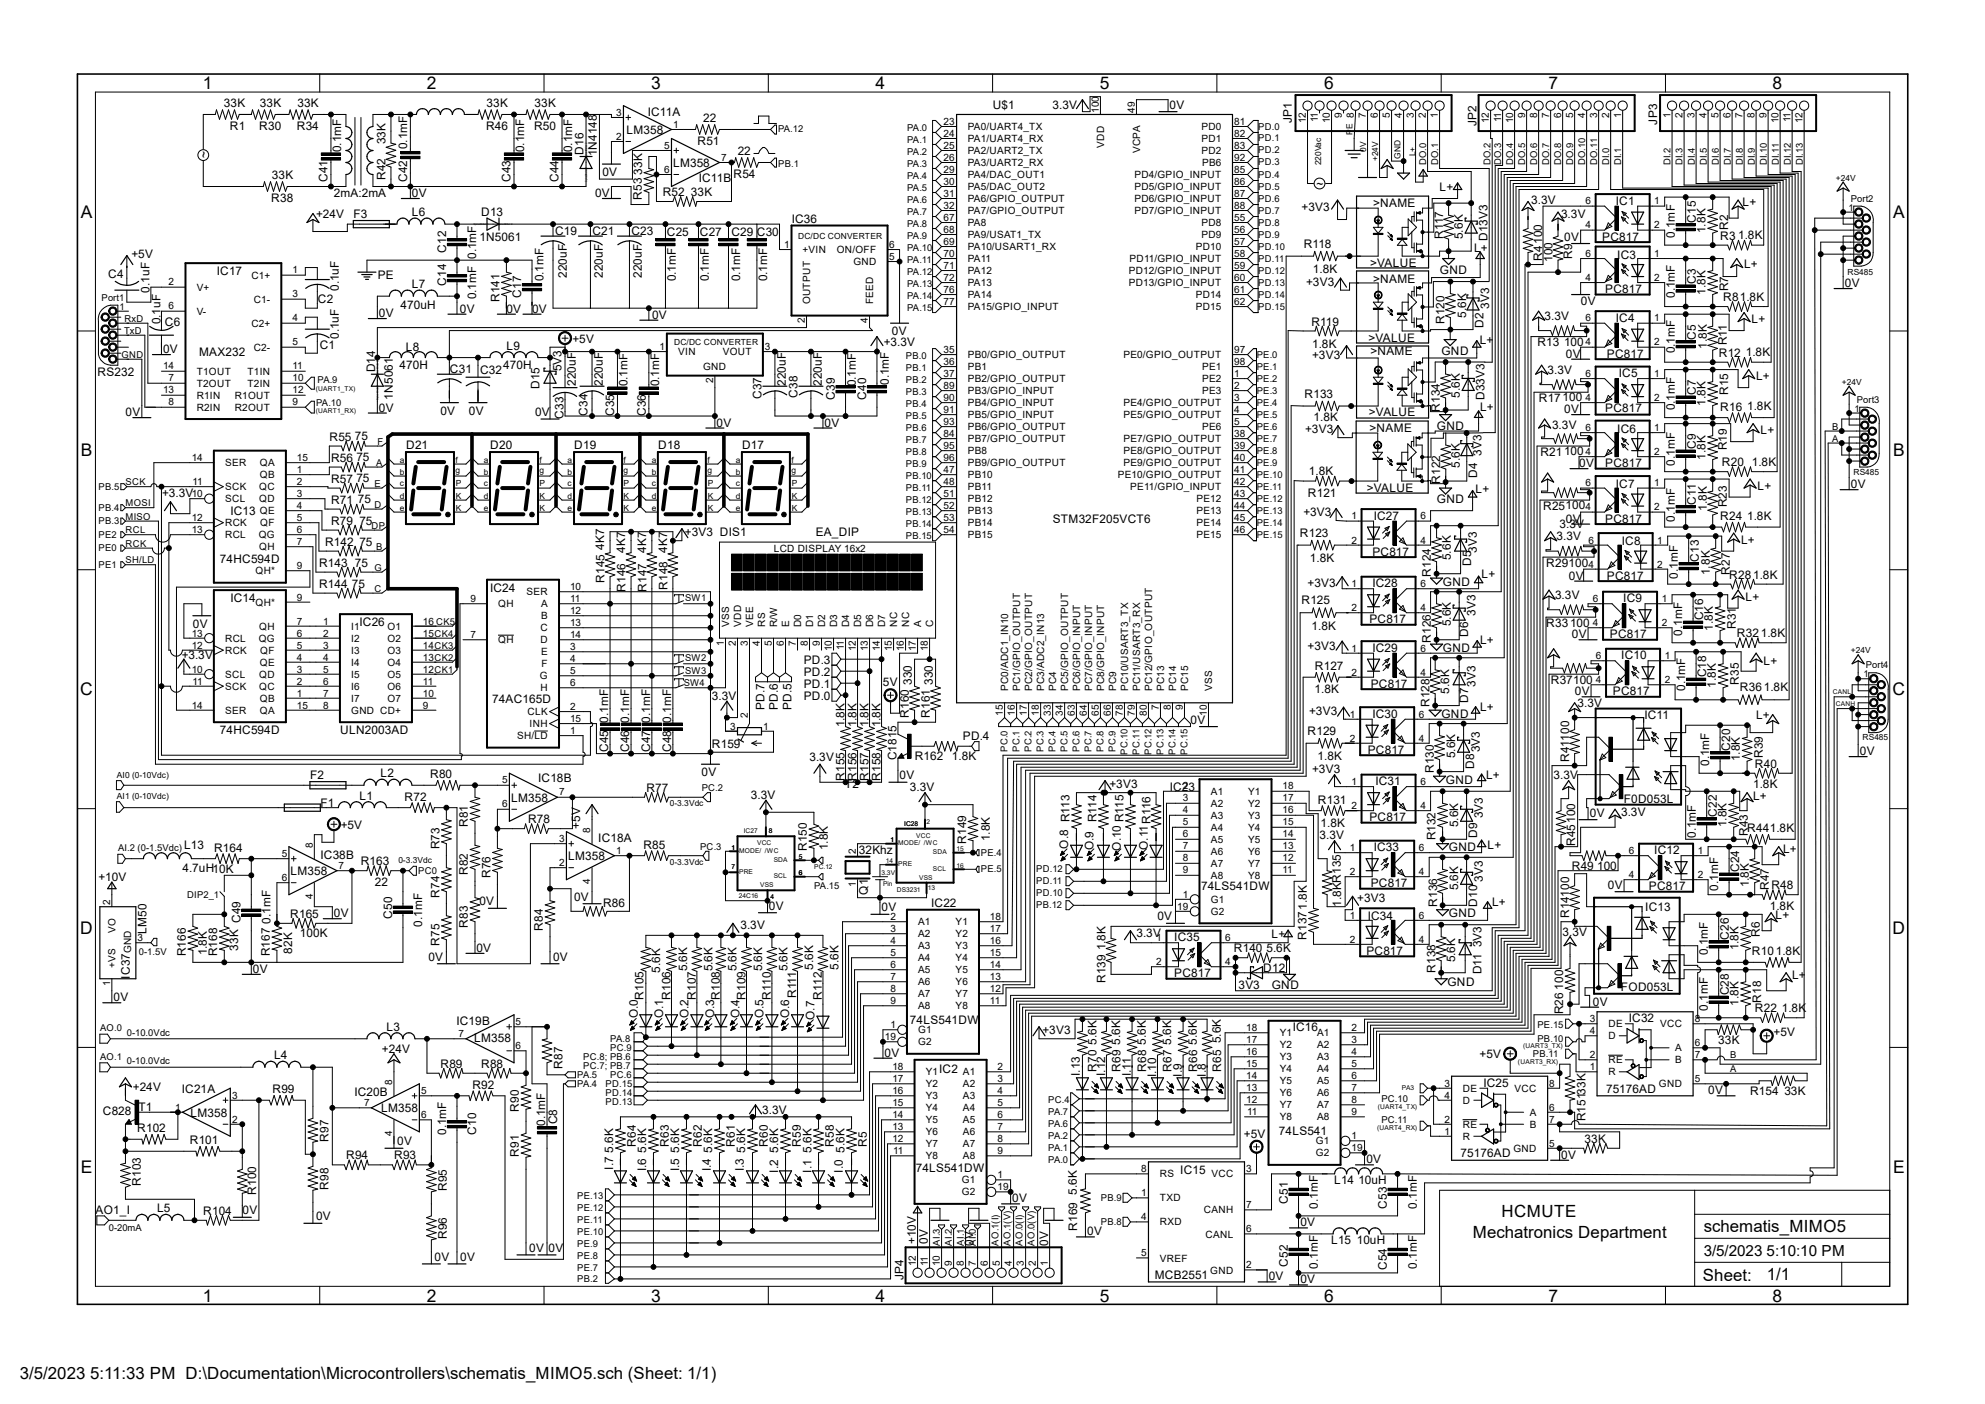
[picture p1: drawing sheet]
<svg xmlns="http://www.w3.org/2000/svg" width="420mm" height="297mm" viewBox="0 0 420 297" stroke-linecap="round" stroke-linejoin="round" font-family="sans-serif">
<defs><g id="words">
<g font-size="3.7">
<text x="42.9" y="18.9">1</text>
<text x="90.3" y="18.9">2</text>
<text x="137.8" y="18.9">3</text>
<text x="185.2" y="18.9">4</text>
<text x="232.7" y="18.9">5</text>
<text x="280.2" y="18.9">6</text>
<text x="327.6" y="18.9">7</text>
<text x="375.1" y="18.9">8</text>
<text x="17.1" y="46.1">A</text>
<text x="400.6" y="46.1">A</text>
<text x="17.1" y="96.6">B</text>
<text x="400.6" y="96.6">B</text>
<text x="17" y="147.1">C</text>
<text x="400.4" y="147.1">C</text>
<text x="17" y="197.7">D</text>
<text x="400.4" y="197.7">D</text>
<text x="17.1" y="248.2">E</text>
<text x="400.6" y="248.2">E</text>
<text x="42.9" y="275.3">1</text>
<text x="90.3" y="275.3">2</text>
<text x="137.8" y="275.3">3</text>
<text x="185.2" y="275.3">4</text>
<text x="232.7" y="275.3">5</text>
<text x="280.2" y="275.3">6</text>
<text x="327.6" y="275.3">7</text>
<text x="375.1" y="275.3">8</text>
</g>
<g font-size="3.6">
<text x="317.7" y="257.5">HCMUTE</text>
<text x="311.6" y="262">Mechatronics Department</text>
<text x="360.5" y="260.7">schematis_MIMO5</text>
<text x="360.3" y="271">Sheet:</text>
<text x="373.8" y="270.9">1/1</text>
<text x="4.2" y="291.7">3/5/2023 5:11:33 PM D:\Documentation\Microcontrollers\schematis_MIMO5.sch (Sheet: 1/1)</text>
</g>
<text font-size="3.2" x="360.5" y="265.8">3/5/2023 5:10:10 PM</text>
<g font-size="2.5">
<text x="47.4" y="22.7">33K</text>
<text x="55" y="22.7">33K</text>
<text x="63" y="22.7">33K</text>
<text x="103" y="22.7">33K</text>
<text x="113.1" y="22.7">33K</text>
<text x="210.1" y="23">U$1</text>
<text x="222.7" y="23">3.3V</text>
<text x="247.4" y="23">0V</text>
<text x="48.6" y="27.5">R1</text>
<text x="54.9" y="27.5">R30</text>
<text x="62.8" y="27.5">R34</text>
<text x="102.8" y="27.5">R46</text>
<text x="113" y="27.5">R50</text>
<text x="132.6" y="28.4">LM358</text>
<text x="137" y="24.6">IC11A</text>
<text x="148.8" y="25.9">22</text>
<text x="273.4" y="26.1" transform="rotate(-90 273.4 26.1)">JP1</text>
<text x="312.4" y="26.8" transform="rotate(-90 312.4 26.8)">JP2</text>
<text x="350.6" y="26.4" transform="rotate(-90 350.6 26.4)">JP3</text>
<text x="44" y="33.4" transform="rotate(-90 44 33.4)">~</text>
<text x="72.2" y="32.2" transform="rotate(-90 72.2 32.2)">0.1mF</text>
<text x="81.6" y="30.6" transform="rotate(-90 81.6 30.6)">33K</text>
<text x="86.1" y="31.6" transform="rotate(-90 86.1 31.6)">0.1mF</text>
<text x="110.9" y="32.2" transform="rotate(-90 110.9 32.2)">0.1mF</text>
<text x="121.1" y="32.2" transform="rotate(-90 121.1 32.2)">0.1mF</text>
<text x="123.5" y="32.8" transform="rotate(-90 123.5 32.8)">D16</text>
<text x="126.3" y="33.1" transform="rotate(-90 126.3 33.1)">1N4148</text>
<text x="142.4" y="35.3">LM358</text>
<text x="147.6" y="30.7">R51</text>
<text x="156.1" y="32.9">22</text>
<text x="57.5" y="37.9">33K</text>
<text x="69.3" y="38.5" transform="rotate(-90 69.3 38.5)">C41</text>
<text x="70.7" y="41.6">2mA:2mA</text>
<text x="81.5" y="38.1" transform="rotate(-90 81.5 38.1)">R42</text>
<text x="86.1" y="38.5" transform="rotate(-90 86.1 38.5)">C42</text>
<text x="87.2" y="41.7">0V</text>
<text x="108" y="38.5" transform="rotate(-90 108 38.5)">C43</text>
<text x="118.2" y="38.5" transform="rotate(-90 118.2 38.5)">C44</text>
<text x="125.9" y="41.7">0V</text>
<text x="127.5" y="37.3">0V</text>
<text x="135.8" y="36.9" transform="rotate(-90 135.8 36.9)">33K</text>
<text x="140.2" y="41.4">R52</text>
<text x="146.2" y="41.5">33K</text>
<text x="147.8" y="38.5">IC11B</text>
<text x="155.2" y="37.7">R54</text>
<text x="278.6" y="39.8">~</text>
<text x="304.6" y="40.3">L+</text>
<text x="57.4" y="42.8">R38</text>
<text x="66.9" y="46">+24V</text>
<text x="74.8" y="46">F3</text>
<text x="87.2" y="45.7">L6</text>
<text x="101.8" y="45.6">D13</text>
<text x="135.8" y="42.3" transform="rotate(-90 135.8 42.3)">R53</text>
<text x="167.5" y="47.1">IC36</text>
<text x="275.4" y="44.5">+3V3</text>
<text x="290.5" y="43.7">&gt;NAME</text>
<text x="324" y="43.1">3.3V</text>
<text x="330.3" y="46">3.3V</text>
<text x="341.9" y="43.3">IC1</text>
<text x="358.8" y="47.1" transform="rotate(-90 358.8 47.1)">C15</text>
<text x="368.7" y="43.6">L+</text>
<text x="94.4" y="53.5" transform="rotate(-90 94.4 53.5)">C12</text>
<text x="101.4" y="51">1N5061</text>
<text x="117.4" y="49.6">C19</text>
<text x="125.4" y="49.6">C21</text>
<text x="133.6" y="49.6">C23</text>
<text x="141.1" y="49.9">C25</text>
<text x="148.1" y="49.9">C27</text>
<text x="154.7" y="49.9">C29 C30</text>
<text x="275.8" y="52.4">R118</text>
<text x="305.3" y="50.5" transform="rotate(-90 305.3 50.5)">R117</text>
<text x="309.5" y="50.6" transform="rotate(-90 309.5 50.6)">5.6K</text>
<text x="311.9" y="53.3">L+</text>
<text x="314.8" y="50.9" transform="rotate(-90 314.8 50.9)">D13V3</text>
<text x="331" y="50.9">0V</text>
<text x="339" y="50.9">PC817</text>
<text x="354.4" y="50.3" transform="rotate(-90 354.4 50.3)">0.1mF</text>
<text x="360.9" y="49.3" transform="rotate(-90 360.9 49.3)">1.8K</text>
<text x="364" y="50.7">R3</text>
<text x="365.6" y="48.6" transform="rotate(-90 365.6 48.6)">R2</text>
<text x="367.8" y="50.6">1.8K</text>
<text x="22.9" y="58.8">C4</text>
<text x="27.8" y="54.6">+5V</text>
<text x="45.9" y="58.2">IC17</text>
<text x="79.9" y="59">PE</text>
<text x="100.8" y="54.8" transform="rotate(-90 100.8 54.8)">0.1mF</text>
<text x="115" y="59.5" transform="rotate(-90 115 59.5)">0.1mF</text>
<text x="119.9" y="58.8" transform="rotate(-90 119.9 58.8)">220uF</text>
<text x="127.6" y="58.8" transform="rotate(-90 127.6 58.8)">220uF</text>
<text x="135.8" y="58.8" transform="rotate(-90 135.8 58.8)">220uF</text>
<text x="143" y="59.5" transform="rotate(-90 143 59.5)">0.1mF</text>
<text x="149.9" y="59.5" transform="rotate(-90 149.9 59.5)">0.1mF</text>
<text x="156.6" y="59.5" transform="rotate(-90 156.6 59.5)">0.1mF</text>
<text x="162.3" y="59.5" transform="rotate(-90 162.3 59.5)">0.1mF</text>
<text x="277.8" y="57.7">1.8K</text>
<text x="289.9" y="56.4">&gt;VALUE</text>
<text x="290.5" y="59.9">&gt;NAME</text>
<text x="304.6" y="57.9">GND</text>
<text x="326.3" y="55.1" transform="rotate(-90 326.3 55.1)">R4100</text>
<text x="328.5" y="55.4" transform="rotate(-90 328.5 55.4)">100</text>
<text x="332.6" y="54.8" transform="rotate(-90 332.6 54.8)">R9</text>
<text x="342.2" y="54.7">IC3</text>
<text x="369" y="56.6">L+</text>
<text x="31.7" y="61.9" transform="rotate(-90 31.7 61.9)">0.1uF</text>
<text x="67.3" y="64.1">C2</text>
<text x="71.7" y="61.6" transform="rotate(-90 71.7 61.6)">0.1uF</text>
<text x="84.8" y="65.4">470uH</text>
<text x="87.2" y="60.9">L7</text>
<text x="94.4" y="60.5" transform="rotate(-90 94.4 60.5)">C14</text>
<text x="100.8" y="63.3" transform="rotate(-90 100.8 63.3)">0.1mF</text>
<text x="105.7" y="63.9" transform="rotate(-90 105.7 63.9)">R141</text>
<text x="110.3" y="63" transform="rotate(-90 110.3 63)">C17</text>
<text x="276.4" y="60.4">+3V3</text>
<text x="315.1" y="65.3" transform="rotate(-90 315.1 65.3)">3V3</text>
<text x="334.5" y="64.6">0V</text>
<text x="339.6" y="62">PC817</text>
<text x="354.4" y="63" transform="rotate(-90 354.4 63)">0.1mF</text>
<text x="358.8" y="60.1" transform="rotate(-90 358.8 60.1)">C3</text>
<text x="360.9" y="62.3" transform="rotate(-90 360.9 62.3)">1.8K</text>
<text x="364.6" y="63.7">R81.8K</text>
<text x="365.6" y="61.6" transform="rotate(-90 365.6 61.6)">R7</text>
<text x="390.4" y="60.7">0V</text>
<text x="34" y="68.6" transform="rotate(-90 34 68.6)">0.1uF</text>
<text x="34.9" y="68.9">C6</text>
<text x="71.7" y="71.7" transform="rotate(-90 71.7 71.7)">0.1uF</text>
<text x="80.2" y="67.1">0V</text>
<text x="97.3" y="66.1">0V</text>
<text x="107.1" y="66.1">0V</text>
<text x="112.6" y="66.1">0V</text>
<text x="138" y="67.4">0V</text>
<text x="188.7" y="70.9">0V</text>
<text x="277.5" y="68.9">R119</text>
<text x="305.7" y="68.5" transform="rotate(-90 305.7 68.5)">R120</text>
<text x="310.2" y="67.2" transform="rotate(-90 310.2 67.2)">5.6K</text>
<text x="313.9" y="69.4" transform="rotate(-90 313.9 69.4)">D2</text>
<text x="326.8" y="67.6">3.3V</text>
<text x="341.9" y="68">IC4</text>
<text x="358.8" y="71.9" transform="rotate(-90 358.8 71.9)">C5</text>
<text x="370.6" y="68.4">L+</text>
<text x="34.5" y="74.7">0V</text>
<text x="42.1" y="75.4">MAX232</text>
<text x="67.7" y="73.7">C1</text>
<text x="85.9" y="74.3">L8</text>
<text x="107.2" y="74">L9</text>
<text x="121.1" y="72.5">+5V</text>
<text x="187" y="73.2">+3.3V</text>
<text x="277.6" y="73.5">1.8K</text>
<text x="277.6" y="75.9">+3V3</text>
<text x="289.6" y="72.3">&gt;VALUE</text>
<text x="289.9" y="75.1">&gt;NAME</text>
<text x="305" y="75">GND</text>
<text x="313.1" y="72.7">L+</text>
<text x="325.3" y="73.2">R13</text>
<text x="330.9" y="73.2">100</text>
<text x="331.3" y="75.7">0V</text>
<text x="340" y="75.7">PC817</text>
<text x="354.4" y="74.8" transform="rotate(-90 354.4 74.8)">0.1mF</text>
<text x="361.2" y="73.7" transform="rotate(-90 361.2 73.7)">1.8K</text>
<text x="363.7" y="75.4">R12</text>
<text x="365.3" y="73.1" transform="rotate(-90 365.3 73.1)">R11</text>
<text x="369.4" y="75.4">1.8K</text>
<text x="20.7" y="79.5">RS232</text>
<text x="79.4" y="78.8" transform="rotate(-90 79.4 78.8)">D14</text>
<text x="84.5" y="78.1">470H</text>
<text x="95.2" y="78.8">C31</text>
<text x="101.6" y="79.2">C32</text>
<text x="106.5" y="78.1">470H</text>
<text x="114.1" y="82.3" transform="rotate(-90 114.1 82.3)">D15</text>
<text x="118.8" y="78.6" transform="rotate(-90 118.8 78.6)">5V3</text>
<text x="121.8" y="81.6" transform="rotate(-90 121.8 81.6)">220uF</text>
<text x="127.6" y="81.6" transform="rotate(-90 127.6 81.6)">220uF</text>
<text x="132.8" y="81.7" transform="rotate(-90 132.8 81.7)">0.1mF</text>
<text x="139.5" y="81.7" transform="rotate(-90 139.5 81.7)">0.1mF</text>
<text x="166.2" y="81.6" transform="rotate(-90 166.2 81.6)">220uF</text>
<text x="173.9" y="81.6" transform="rotate(-90 173.9 81.6)">220uF</text>
<text x="181.1" y="81.7" transform="rotate(-90 181.1 81.7)">0.1mF</text>
<text x="188" y="81.5" transform="rotate(-90 188 81.5)">0.1mF</text>
<text x="327.5" y="79">3.3V</text>
<text x="342.5" y="79.8">IC5</text>
<text x="358.8" y="83.6" transform="rotate(-90 358.8 83.6)">C7</text>
<text x="365.6" y="83.6" transform="rotate(-90 365.6 83.6)">R15</text>
<text x="371.6" y="80.4">L+</text>
<text x="26.6" y="88.1">0V</text>
<text x="80.2" y="87.1">0V</text>
<text x="83.1" y="84.5" transform="rotate(-90 83.1 84.5)">1N5061</text>
<text x="93.2" y="87.7">0V</text>
<text x="99.2" y="87.7">0V</text>
<text x="113.2" y="88.1">0V</text>
<text x="119.2" y="88.6" transform="rotate(-90 119.2 88.6)">C33</text>
<text x="124.3" y="87.9" transform="rotate(-90 124.3 87.9)">C34</text>
<text x="130" y="88.1" transform="rotate(-90 130 88.1)">C35</text>
<text x="136.6" y="88.1" transform="rotate(-90 136.6 88.1)">C36</text>
<text x="161.1" y="84.5" transform="rotate(-90 161.1 84.5)">C37</text>
<text x="168.7" y="84.1" transform="rotate(-90 168.7 84.1)">C38</text>
<text x="176.6" y="84.6" transform="rotate(-90 176.6 84.6)">C39</text>
<text x="183.3" y="84.6" transform="rotate(-90 183.3 84.6)">C40</text>
<text x="276" y="84.1">R133</text>
<text x="277.9" y="89">1.8K</text>
<text x="289.6" y="88">&gt;VALUE</text>
<text x="304.6" y="87.1" transform="rotate(-90 304.6 87.1)">R134</text>
<text x="308.9" y="84.2" transform="rotate(-90 308.9 84.2)">5.6K</text>
<text x="313.1" y="86.9">L+</text>
<text x="314.1" y="84.5" transform="rotate(-90 314.1 84.5)">D33V3</text>
<text x="325.6" y="85">R17100</text>
<text x="331" y="87.4">0V</text>
<text x="339.6" y="87.1">PC817</text>
<text x="354.4" y="86.8" transform="rotate(-90 354.4 86.8)">0.1mF</text>
<text x="360.9" y="85.8" transform="rotate(-90 360.9 85.8)">1.8K</text>
<text x="364" y="86.9">R16</text>
<text x="369.7" y="86.8">1.8K</text>
<text x="69.7" y="93.2">R55</text>
<text x="75.1" y="93.2">75</text>
<text x="85.9" y="95">D21</text>
<text x="103.7" y="95">D20</text>
<text x="121.5" y="95">D19</text>
<text x="139.3" y="95">D18</text>
<text x="151.6" y="90.3">0V</text>
<text x="157" y="95">D17</text>
<text x="174.5" y="90.3">0V</text>
<text x="276.1" y="91.7">+3V3</text>
<text x="289.8" y="91.5">&gt;NAME</text>
<text x="304" y="90.9">GND</text>
<text x="328.4" y="90.8">3.3V</text>
<text x="342.2" y="91.5">IC6</text>
<text x="358.8" y="95" transform="rotate(-90 358.8 95)">C9</text>
<text x="365.3" y="95.3" transform="rotate(-90 365.3 95.3)">R19</text>
<text x="372.5" y="91.8">L+</text>
<text x="70.1" y="97.7">R56</text>
<text x="75.4" y="97.6">75</text>
<text x="276.9" y="100.6">1.8K</text>
<text x="308.9" y="98.9" transform="rotate(-90 308.9 98.9)">5.6K</text>
<text x="312.6" y="101.2" transform="rotate(-90 312.6 101.2)">D4</text>
<text x="313.4" y="96.4" transform="rotate(-90 313.4 96.4)">3V3</text>
<text x="325.9" y="96.4">R21100</text>
<text x="334.1" y="98.8">0V</text>
<text x="339.6" y="98.8">PC817</text>
<text x="354.4" y="98.6" transform="rotate(-90 354.4 98.6)">0.1mF</text>
<text x="360.9" y="97.2" transform="rotate(-90 360.9 97.2)">1.8K</text>
<text x="364.3" y="98.6">R20</text>
<text x="370.6" y="98.6">1.8K</text>
<text x="34.3" y="105.2">+3.3V</text>
<text x="70.1" y="102.1">R57</text>
<text x="70.1" y="106.6">R71</text>
<text x="75.4" y="102.1">75</text>
<text x="75.7" y="106.5">75</text>
<text x="276.7" y="105.1">R121</text>
<text x="289.2" y="104">&gt;VALUE</text>
<text x="304" y="106.4">GND</text>
<text x="304.7" y="102.4" transform="rotate(-90 304.7 102.4)">R122</text>
<text x="312.2" y="104.4">L+</text>
<text x="326.5" y="107.8">R25100</text>
<text x="341.9" y="103.3">IC7</text>
<text x="358.8" y="106.8" transform="rotate(-90 358.8 106.8)">C11</text>
<text x="365.3" y="107.4" transform="rotate(-90 365.3 107.4)">R23</text>
<text x="371.9" y="103.6">L+</text>
<text x="391.6" y="103.3">0V</text>
<text x="48.8" y="109">IC13</text>
<text x="70.1" y="111">R79</text>
<text x="76" y="111">75</text>
<text x="144.9" y="113.4">+3V3 DIS1</text>
<text x="172.6" y="113.4">EA_DIP</text>
<text x="222.8" y="110.6">STM32F205VCT6</text>
<text x="275" y="113.5">R123</text>
<text x="275.8" y="109.2">+3V3</text>
<text x="290.7" y="109.9">IC27</text>
<text x="330" y="111.7">3.3V</text>
<text x="331.3" y="110.6">0V</text>
<text x="339.6" y="110.6">PC817</text>
<text x="354.4" y="110.3" transform="rotate(-90 354.4 110.3)">0.1mF</text>
<text x="361.2" y="108" transform="rotate(-90 361.2 108)">1.8K</text>
<text x="364" y="110">R24</text>
<text x="369.7" y="110">1.8K</text>
<text x="46.5" y="119.1">74HC594D</text>
<text x="67.5" y="119.9">R143</text>
<text x="68.8" y="115.4">R142</text>
<text x="75.1" y="119.8">75</text>
<text x="76" y="115.4">75</text>
<text x="127.8" y="116.3" transform="rotate(-90 127.8 116.3)">4K7</text>
<text x="132.3" y="116.9" transform="rotate(-90 132.3 116.9)">4K7</text>
<text x="136.7" y="116.9" transform="rotate(-90 136.7 116.9)">4K7</text>
<text x="141.2" y="116.9" transform="rotate(-90 141.2 116.9)">4K7</text>
<text x="277.2" y="118.9">1.8K</text>
<text x="290.4" y="117.6">PC817</text>
<text x="307" y="118.5" transform="rotate(-90 307 118.5)">5.6K</text>
<text x="311.3" y="119.8" transform="rotate(-90 311.3 119.8)">D5</text>
<text x="312.5" y="117" transform="rotate(-90 312.5 117)">3V3</text>
<text x="327.2" y="119.9">R29100</text>
<text x="329.4" y="114.3">3.3V</text>
<text x="343.2" y="115.3">IC8</text>
<text x="359.5" y="118.8" transform="rotate(-90 359.5 118.8)">C13</text>
<text x="368.4" y="115">L+</text>
<text x="67.5" y="124.3">R144</text>
<text x="74.5" y="124.3">75</text>
<text x="103.7" y="125.2">IC24</text>
<text x="127.9" y="123.2" transform="rotate(-90 127.9 123.2)">R145</text>
<text x="132.3" y="125.1" transform="rotate(-90 132.3 125.1)">R146</text>
<text x="136.8" y="125.1" transform="rotate(-90 136.8 125.1)">R147</text>
<text x="141.2" y="124.8" transform="rotate(-90 141.2 124.8)">R148</text>
<text x="276.7" y="124.2">+3V3</text>
<text x="290.4" y="124.2">IC28</text>
<text x="302.8" y="122" transform="rotate(-90 302.8 122)">R124</text>
<text x="305.3" y="123.9">GND</text>
<text x="313.5" y="122.2">L+</text>
<text x="331.9" y="122.6">0V</text>
<text x="340" y="122.6">PC817</text>
<text x="355" y="122.4" transform="rotate(-90 355 122.4)">0.1mF</text>
<text x="361.8" y="121.7" transform="rotate(-90 361.8 121.7)">1.8K</text>
<text x="365.9" y="122.4">R281.8K</text>
<text x="366" y="121.6" transform="rotate(-90 366 121.6)">R27</text>
<text x="48.8" y="127.3">IC14</text>
<text x="275.4" y="127.8">R125</text>
<text x="289.7" y="131.8">PC817</text>
<text x="312.2" y="130.3" transform="rotate(-90 312.2 130.3)">3V3</text>
<text x="329" y="126.6">3.3V</text>
<text x="343.5" y="127.4">IC9</text>
<text x="360.4" y="131.2" transform="rotate(-90 360.4 131.2)">C16</text>
<text x="369.3" y="127.1">L+</text>
<text x="40.8" y="132.8">0V</text>
<text x="76.1" y="132.3">IC26</text>
<text x="276.7" y="137.5">+3V3</text>
<text x="277.5" y="133.2">1.8K</text>
<text x="290.4" y="137.9">IC29</text>
<text x="302.8" y="135.9" transform="rotate(-90 302.8 135.9)">R126</text>
<text x="305.3" y="137.9">GND</text>
<text x="307" y="132.5" transform="rotate(-90 307 132.5)">5.6K</text>
<text x="310.6" y="134.7" transform="rotate(-90 310.6 134.7)">D6</text>
<text x="313.1" y="136.1">L+</text>
<text x="327.2" y="132.6">R33100</text>
<text x="332.6" y="135">0V</text>
<text x="340.6" y="135">PC817</text>
<text x="355.9" y="134.5" transform="rotate(-90 355.9 134.5)">0.1mF</text>
<text x="362.4" y="133.4" transform="rotate(-90 362.4 133.4)">1.8K</text>
<text x="367.2" y="133.1" transform="rotate(-90 367.2 133.1)">R31</text>
<text x="367.5" y="134.8">R321.8K</text>
<text x="38.4" y="139.5">+3.3V</text>
<text x="170.1" y="143">PD.2</text>
<text x="170.1" y="140.4">PD.3</text>
<text x="278.2" y="141.8">R127</text>
<text x="343" y="139.4">IC10</text>
<text x="361" y="143.3" transform="rotate(-90 361 143.3)">C18</text>
<text x="373.1" y="140.7">L+</text>
<text x="104.1" y="148.7">74AC165D</text>
<text x="150.6" y="148">3.3V</text>
<text x="170.1" y="148">PD.0</text>
<text x="170.1" y="145.5">PD.1</text>
<text x="186.8" y="145.2">5V</text>
<text x="192.9" y="144.9" transform="rotate(-90 192.9 144.9)">330</text>
<text x="197.4" y="144.9" transform="rotate(-90 197.4 144.9)">330</text>
<text x="278.1" y="146.5">1.8K</text>
<text x="290" y="145.5">PC817</text>
<text x="302.5" y="149.6" transform="rotate(-90 302.5 149.6)">R128</text>
<text x="306.6" y="146.8" transform="rotate(-90 306.6 146.8)">5.6K</text>
<text x="310.6" y="148.7" transform="rotate(-90 310.6 148.7)">D7</text>
<text x="312.2" y="145.2" transform="rotate(-90 312.2 145.2)">3V3</text>
<text x="328.1" y="144.6">R37100</text>
<text x="333.2" y="147.1">0V</text>
<text x="333.8" y="149.5">3.3V</text>
<text x="341.3" y="147.1">PC817</text>
<text x="356.6" y="146.2" transform="rotate(-90 356.6 146.2)">0.1mF</text>
<text x="363.1" y="145.5" transform="rotate(-90 363.1 145.5)">1.8K</text>
<text x="367.9" y="144.8" transform="rotate(-90 367.9 144.8)">R35</text>
<text x="368.1" y="146.2">R361.8K</text>
<text x="46.5" y="155.2">74HC594D</text>
<text x="72" y="155.3">ULN2003AD</text>
<text x="128.7" y="152.9" transform="rotate(-90 128.7 152.9)">0.1mF</text>
<text x="133.1" y="152.9" transform="rotate(-90 133.1 152.9)">0.1mF</text>
<text x="137.6" y="152.9" transform="rotate(-90 137.6 152.9)">0.1mF</text>
<text x="142" y="152.9" transform="rotate(-90 142 152.9)">0.1mF</text>
<text x="161.8" y="150.2" transform="rotate(-90 161.8 150.2)">PD.7</text>
<text x="164.6" y="150.2" transform="rotate(-90 164.6 150.2)">PD.6</text>
<text x="167.5" y="150.2" transform="rotate(-90 167.5 150.2)">PD.5</text>
<text x="178.6" y="153.9" transform="rotate(-90 178.6 153.9)">1.8K</text>
<text x="181.2" y="153.9" transform="rotate(-90 181.2 153.9)">1.8K</text>
<text x="183.7" y="153.9" transform="rotate(-90 183.7 153.9)">1.8K</text>
<text x="186.3" y="153.9" transform="rotate(-90 186.3 153.9)">1.8K</text>
<text x="192.3" y="151.9" transform="rotate(-90 192.3 151.9)">R160</text>
<text x="196.8" y="151.9" transform="rotate(-90 196.8 151.9)">R161</text>
<text x="251.9" y="153.1">0V</text>
<text x="276.7" y="155.4">R129</text>
<text x="277" y="151.2">+3V3</text>
<text x="290.4" y="151.9">IC30</text>
<text x="305" y="151.9">GND</text>
<text x="313.1" y="150.5">L+</text>
<text x="347.9" y="152.1">IC11</text>
<text x="371.6" y="152.1">L+</text>
<text x="128.7" y="159.1" transform="rotate(-90 128.7 159.1)">C45</text>
<text x="133.1" y="159.1" transform="rotate(-90 133.1 159.1)">C46</text>
<text x="137.6" y="159.1" transform="rotate(-90 137.6 159.1)">C47</text>
<text x="142" y="159.1" transform="rotate(-90 142 159.1)">C48</text>
<text x="150.6" y="158.3">R159</text>
<text x="171.3" y="161">3.3V</text>
<text x="189.7" y="160.9" transform="rotate(-90 189.7 160.9)">C1815</text>
<text x="193.6" y="160.8">R162</text>
<text x="201.4" y="160.8">1.8K</text>
<text x="203.7" y="156.6">PD.4</text>
<text x="278.8" y="160.8">1.8K</text>
<text x="289.4" y="159.4">PC817</text>
<text x="307.9" y="160.4" transform="rotate(-90 307.9 160.4)">5.6K</text>
<text x="313.1" y="159.2" transform="rotate(-90 313.1 159.2)">3V3</text>
<text x="332" y="161.2" transform="rotate(-90 332 161.2)">R41100</text>
<text x="366.1" y="158.8" transform="rotate(-90 366.1 158.8)">C20</text>
<text x="368.1" y="161" transform="rotate(-90 368.1 161)">1.8K</text>
<text x="373" y="160.4" transform="rotate(-90 373 160.4)">R39</text>
<text x="393.5" y="159.8">0V</text>
<text x="65.6" y="164.7">F2</text>
<text x="80.5" y="164.4">L2</text>
<text x="91" y="164.6">R80</text>
<text x="113.9" y="165.5">IC18B</text>
<text x="136.8" y="167.5">R77</text>
<text x="148.4" y="164.2">0V</text>
<text x="178.7" y="165.2" transform="rotate(-90 178.7 165.2)">R155</text>
<text x="178.8" y="166.8">T2</text>
<text x="181.2" y="165.2" transform="rotate(-90 181.2 165.2)">R156</text>
<text x="183.8" y="165.2" transform="rotate(-90 183.8 165.2)">R157</text>
<text x="186.3" y="165.2" transform="rotate(-90 186.3 165.2)">R158</text>
<text x="190.3" y="164.8">0V</text>
<text x="192.5" y="167.4">3.3V</text>
<text x="234.7" y="166.8">+3V3</text>
<text x="247.5" y="167.4">IC23</text>
<text x="277.6" y="163.6">+3V3</text>
<text x="291" y="166.1">IC31</text>
<text x="303.4" y="163.5" transform="rotate(-90 303.4 163.5)">R130</text>
<text x="305.9" y="165.8">GND</text>
<text x="311.9" y="162.6" transform="rotate(-90 311.9 162.6)">D8</text>
<text x="314.4" y="164.7">L+</text>
<text x="328.7" y="164.7">3.3V</text>
<text x="361.7" y="162.1" transform="rotate(-90 361.7 162.1)">0.1mF</text>
<text x="370.9" y="166.8">1.8K</text>
<text x="371.3" y="162.4">R40</text>
<text x="67.8" y="170.7">F1</text>
<text x="76.1" y="169.2">L1</text>
<text x="85.6" y="169.4">R72</text>
<text x="108.2" y="169.6">LM358</text>
<text x="158.9" y="169">3.3V</text>
<text x="232" y="174" transform="rotate(-90 232 174)">R114</text>
<text x="278.9" y="170">R131</text>
<text x="289.7" y="173.7">PC817</text>
<text x="313.7" y="173.1" transform="rotate(-90 313.7 173.1)">3V3</text>
<text x="336.4" y="172.8">0V</text>
<text x="343" y="172.6">3.3V</text>
<text x="343.6" y="169.9">F0D053L</text>
<text x="363.3" y="172.8" transform="rotate(-90 363.3 172.8)">C22</text>
<text x="370.9" y="169.3">L+</text>
<text x="38.9" y="179.6">L13</text>
<text x="72.1" y="175.3">+5V</text>
<text x="93" y="179.7" transform="rotate(-90 93 179.7)">R73</text>
<text x="99" y="175" transform="rotate(-90 99 175)">R81</text>
<text x="111.7" y="174.2">R78</text>
<text x="122.7" y="175.3" transform="rotate(-90 122.7 175.3)">+5V</text>
<text x="126.6" y="178.2">IC18A</text>
<text x="136.1" y="179.5">R85</text>
<text x="175.1" y="179.9" transform="rotate(-90 175.1 179.9)">1.8K</text>
<text x="204.4" y="178.5" transform="rotate(-90 204.4 178.5)">R149</text>
<text x="209.4" y="178" transform="rotate(-90 209.4 178)">1.8K</text>
<text x="226" y="179.6" transform="rotate(-90 226 179.6)">O.8 R113</text>
<text x="231.4" y="179.9" transform="rotate(-90 231.4 179.9)">O.9</text>
<text x="242.8" y="179.8" transform="rotate(-90 242.8 179.8)">O.11R116</text>
<text x="279.2" y="177.5">3.3V</text>
<text x="279.4" y="175.1">1.8K</text>
<text x="303.7" y="177.8" transform="rotate(-90 303.7 177.8)">R132</text>
<text x="308.5" y="175" transform="rotate(-90 308.5 175)">5.6K</text>
<text x="312.6" y="177.3" transform="rotate(-90 312.6 177.3)">D9</text>
<text x="314.8" y="179.6">L+</text>
<text x="333.3" y="179" transform="rotate(-90 333.3 179)">R45100</text>
<text x="358.8" y="177.3" transform="rotate(-90 358.8 177.3)">0.1mF</text>
<text x="365.3" y="175" transform="rotate(-90 365.3 175)">1.8K</text>
<text x="369.7" y="176.1">R441.8K</text>
<text x="369.8" y="176.9" transform="rotate(-90 369.8 176.9)">R43</text>
<text x="38.6" y="184.4">4.7uH10K</text>
<text x="45.3" y="180.2">R164</text>
<text x="61.5" y="185.2">LM358</text>
<text x="67.8" y="181.7">IC38B</text>
<text x="76.3" y="183.1">R163</text>
<text x="99" y="185.1" transform="rotate(-90 99 185.1)">R82</text>
<text x="103.8" y="185.8" transform="rotate(-90 103.8 185.8)">R76</text>
<text x="120.2" y="182">LM358</text>
<text x="170.7" y="180.1" transform="rotate(-90 170.7 180.1)">R150</text>
<text x="181.7" y="180.7">32Khz</text>
<text x="237.1" y="180" transform="rotate(-90 237.1 180)">O.10 R115</text>
<text x="290.7" y="180.1">IC33</text>
<text x="306.5" y="180.1">GND</text>
<text x="332.6" y="184">R49</text>
<text x="337.9" y="183.9">100</text>
<text x="350" y="180.7">IC12</text>
<text x="368" y="184.5" transform="rotate(-90 368 184.5)">C24</text>
<text x="377.3" y="180.4">L+</text>
<text x="20.8" y="186.4">+10V</text>
<text x="79.3" y="187.5">22</text>
<text x="93" y="189.9" transform="rotate(-90 93 189.9)">R74</text>
<text x="101.4" y="191.5">0V</text>
<text x="121.5" y="190.5">0V</text>
<text x="127.6" y="191.9">R86</text>
<text x="183.6" y="189.2" transform="rotate(-90 183.6 189.2)">Q1</text>
<text x="197" y="191.8">IC22</text>
<text x="254.1" y="188.3">74LS541DW</text>
<text x="283.8" y="191.8" transform="rotate(-90 283.8 191.8)">1.8KR135</text>
<text x="287.2" y="190.9">+3V3</text>
<text x="290" y="187.7">PC817</text>
<text x="304" y="191.8" transform="rotate(-90 304 191.8)">R136</text>
<text x="308.5" y="188.3" transform="rotate(-90 308.5 188.3)">5.6K</text>
<text x="312.6" y="191.9" transform="rotate(-90 312.6 191.9)">D10</text>
<text x="313.7" y="186.5" transform="rotate(-90 313.7 186.5)">3V3</text>
<text x="315.7" y="191.7">L+</text>
<text x="340.2" y="188">0V</text>
<text x="348.9" y="188.3">PC817</text>
<text x="363.6" y="188.4" transform="rotate(-90 363.6 188.4)">0.1mF</text>
<text x="370" y="187.7" transform="rotate(-90 370 187.7)">1.8K</text>
<text x="374.2" y="188.3" transform="rotate(-90 374.2 188.3)">R47</text>
<text x="374.8" y="188.1">R48</text>
<text x="31" y="197.5" transform="rotate(-90 31 197.5)">LM50</text>
<text x="57.2" y="195.4" transform="rotate(-90 57.2 195.4)">0.1mF</text>
<text x="61.4" y="194.1">R165</text>
<text x="70.7" y="194.1">0V</text>
<text x="83" y="194.4" transform="rotate(-90 83 194.4)">C50</text>
<text x="89.3" y="196" transform="rotate(-90 89.3 196)">0.1mF</text>
<text x="99" y="196.2" transform="rotate(-90 99 196.2)">R83</text>
<text x="114.9" y="196.9" transform="rotate(-90 114.9 196.9)">R84</text>
<text x="156.7" y="196.6">3.3V</text>
<text x="162.7" y="192.4">0V</text>
<text x="186.5" y="192.8">0V</text>
<text x="244.9" y="194.7">0V</text>
<text x="289.4" y="194.7">IC34</text>
<text x="306.5" y="194.1">GND</text>
<text x="332" y="194.3" transform="rotate(-90 332 194.3)">R14100</text>
<text x="348.1" y="192.8">IC13</text>
<text x="374.4" y="192.5">1.8K</text>
<text x="375.7" y="194.4">L+</text>
<text x="39.3" y="202.3" transform="rotate(-90 39.3 202.3)">R166</text>
<text x="43.7" y="202.1" transform="rotate(-90 43.7 202.1)">1.8K</text>
<text x="46" y="202.3" transform="rotate(-90 46 202.3)">R168</text>
<text x="50.4" y="201.1" transform="rotate(-90 50.4 201.1)">33K C49</text>
<text x="57.1" y="202.3" transform="rotate(-90 57.1 202.3)">R167</text>
<text x="61.8" y="201.8" transform="rotate(-90 61.8 201.8)">82K</text>
<text x="63.5" y="198.3">100K</text>
<text x="90.6" y="203.2">0V</text>
<text x="93" y="200" transform="rotate(-90 93 200)">R75</text>
<text x="100.8" y="201.3">0V</text>
<text x="117" y="203.2">0V</text>
<text x="233.9" y="201" transform="rotate(-90 233.9 201)">1.8K</text>
<text x="240.5" y="198.2">3.3V</text>
<text x="248.5" y="199.1">IC35</text>
<text x="261.1" y="201.5">R140</text>
<text x="268" y="201.4">5.6K</text>
<text x="269" y="198.4">L+</text>
<text x="276.4" y="198.8" transform="rotate(-90 276.4 198.8)">R1371.8K</text>
<text x="289.1" y="202">PC817</text>
<text x="307.9" y="203.6" transform="rotate(-90 307.9 203.6)">5.6K</text>
<text x="313.4" y="200.4" transform="rotate(-90 313.4 200.4)">3V3</text>
<text x="330.6" y="198">3.3V</text>
<text x="361.4" y="202.1" transform="rotate(-90 361.4 202.1)">0.1mF</text>
<text x="365.8" y="198.8" transform="rotate(-90 365.8 198.8)">C26</text>
<text x="367.8" y="201" transform="rotate(-90 367.8 201)">1.8K</text>
<text x="370.7" y="202.1">R101.8K</text>
<text x="372.3" y="198.1" transform="rotate(-90 372.3 198.1)">R6</text>
<text x="27.5" y="207" transform="rotate(-90 27.5 207)">IC37</text>
<text x="53.5" y="205.8">0V</text>
<text x="139.7" y="205.8" transform="rotate(-90 139.7 205.8)">5.6K</text>
<text x="145.4" y="205.5" transform="rotate(-90 145.4 205.5)">5.6K</text>
<text x="150.8" y="205.5" transform="rotate(-90 150.8 205.5)">5.6K</text>
<text x="155.8" y="205.5" transform="rotate(-90 155.8 205.5)">5.6K</text>
<text x="161.2" y="205.5" transform="rotate(-90 161.2 205.5)">5.6K</text>
<text x="166.6" y="205.5" transform="rotate(-90 166.6 205.5)">5.6K</text>
<text x="172" y="205.2" transform="rotate(-90 172 205.2)">5.6K</text>
<text x="177.4" y="205.2" transform="rotate(-90 177.4 205.2)">5.6K</text>
<text x="233.9" y="208" transform="rotate(-90 233.9 208)">R139</text>
<text x="248.5" y="206.8">PC817</text>
<text x="262" y="209.2">3V3</text>
<text x="267.3" y="205.7">D12</text>
<text x="269.1" y="209.3">GND</text>
<text x="303.7" y="205.7" transform="rotate(-90 303.7 205.7)">R138</text>
<text x="306.2" y="208.7">GND</text>
<text x="313.5" y="206.1" transform="rotate(-90 313.5 206.1)">D11</text>
<text x="330.8" y="209.3" transform="rotate(-90 330.8 209.3)">100</text>
<text x="342.9" y="209.6">FOD053L</text>
<text x="379.2" y="207.1">L+</text>
<text x="24" y="211.8">0V</text>
<text x="134.9" y="215.4" transform="rotate(-90 134.9 215.4)">O.0</text>
<text x="136.1" y="211.5" transform="rotate(-90 136.1 211.5)">R105</text>
<text x="140.3" y="215.4" transform="rotate(-90 140.3 215.4)">O.1</text>
<text x="141.9" y="211.5" transform="rotate(-90 141.9 211.5)">R106</text>
<text x="145.7" y="215.4" transform="rotate(-90 145.7 215.4)">O.2</text>
<text x="147.2" y="211.5" transform="rotate(-90 147.2 211.5)">R107</text>
<text x="151.1" y="215.4" transform="rotate(-90 151.1 215.4)">O.3</text>
<text x="152.3" y="211.5" transform="rotate(-90 152.3 211.5)">R108</text>
<text x="156.5" y="215.4" transform="rotate(-90 156.5 215.4)">O.4</text>
<text x="157.7" y="211.5" transform="rotate(-90 157.7 211.5)">R109</text>
<text x="161.5" y="215.4" transform="rotate(-90 161.5 215.4)">O.5</text>
<text x="163.1" y="211.5" transform="rotate(-90 163.1 211.5)">R110</text>
<text x="167" y="215.4" transform="rotate(-90 167 215.4)">O.6</text>
<text x="168.5" y="211.2" transform="rotate(-90 168.5 211.2)">R111</text>
<text x="172.3" y="215.8" transform="rotate(-90 172.3 215.8)">O.7</text>
<text x="173.9" y="211.5" transform="rotate(-90 173.9 211.5)">R112</text>
<text x="330.7" y="214.6" transform="rotate(-90 330.7 214.6)">R26</text>
<text x="337" y="212.8">0V</text>
<text x="361.4" y="213.8" transform="rotate(-90 361.4 213.8)">0.1mF</text>
<text x="365.8" y="210.6" transform="rotate(-90 365.8 210.6)">C28</text>
<text x="367.8" y="212.8" transform="rotate(-90 367.8 212.8)">1.8K</text>
<text x="371.3" y="214.1">R22</text>
<text x="372.6" y="212.1" transform="rotate(-90 372.6 212.1)">R18</text>
<text x="377" y="214.1">1.8K</text>
<text x="81.8" y="218">L3</text>
<text x="96.6" y="216.9">IC19B</text>
<text x="100.3" y="220.4">LM358</text>
<text x="192.5" y="216.6">74LS541DW</text>
<text x="220.6" y="218.8">+3V3</text>
<text x="232" y="221" transform="rotate(-90 232 221)">5.6K</text>
<text x="237" y="221" transform="rotate(-90 237 221)">5.6K</text>
<text x="242.4" y="221" transform="rotate(-90 242.4 221)">5.6K</text>
<text x="247.8" y="221" transform="rotate(-90 247.8 221)">5.6K</text>
<text x="253.2" y="221" transform="rotate(-90 253.2 221)">5.6K</text>
<text x="258.3" y="220.7" transform="rotate(-90 258.3 220.7)">5.6K</text>
<text x="273.5" y="218.1">IC16</text>
<text x="344.6" y="216.2">IC32</text>
<text x="363.6" y="220.8">33K</text>
<text x="375.2" y="219.1">+5V</text>
<text x="58" y="224.1">L4</text>
<text x="80.8" y="222.8">+24V</text>
<text x="93.2" y="225.9">R89</text>
<text x="101.8" y="225.9">R88</text>
<text x="119" y="226.1" transform="rotate(-90 119 226.1)">R87</text>
<text x="187.2" y="223.6">0V</text>
<text x="198.7" y="227">IC2</text>
<text x="228.5" y="227.6" transform="rotate(-90 228.5 227.6)">I.13</text>
<text x="232" y="226.7" transform="rotate(-90 232 226.7)">R70</text>
<text x="233.9" y="227.6" transform="rotate(-90 233.9 227.6)">I.12</text>
<text x="237.1" y="226.7" transform="rotate(-90 237.1 226.7)">R69</text>
<text x="239.3" y="227.7" transform="rotate(-90 239.3 227.7)">I.11</text>
<text x="242.5" y="226.7" transform="rotate(-90 242.5 226.7)">R68</text>
<text x="244.6" y="227.9" transform="rotate(-90 244.6 227.9)">I.10</text>
<text x="247.9" y="226.7" transform="rotate(-90 247.9 226.7)">R67</text>
<text x="250.1" y="227.8" transform="rotate(-90 250.1 227.8)">I.9</text>
<text x="253.3" y="226.7" transform="rotate(-90 253.3 226.7)">R66</text>
<text x="255.1" y="227.8" transform="rotate(-90 255.1 227.8)">I.8</text>
<text x="258.4" y="226.7" transform="rotate(-90 258.4 226.7)">R65</text>
<text x="313.1" y="223.9">+5V</text>
<text x="28.1" y="230.7">+24V</text>
<text x="38.5" y="231.2">IC21A</text>
<text x="57.7" y="231.3">R99</text>
<text x="75" y="231.8">IC20B</text>
<text x="100" y="230.3">R92</text>
<text x="313.9" y="229.9">IC25</text>
<text x="339.8" y="231.2">75176AD</text>
<text x="361.4" y="231.5">0V</text>
<text x="370.3" y="231.6">R154</text>
<text x="377.5" y="231.6">33K</text>
<text x="21.8" y="235.9">C828</text>
<text x="29" y="239.5">R102</text>
<text x="29.3" y="235">T1</text>
<text x="40.3" y="236.3">LM358</text>
<text x="80.6" y="235.3">LM358</text>
<text x="109.8" y="235.2" transform="rotate(-90 109.8 235.2)">R90</text>
<text x="115.4" y="238.2" transform="rotate(-90 115.4 238.2)">0.1mF</text>
<text x="117.9" y="237.9" transform="rotate(-90 117.9 237.9)">C8</text>
<text x="161.3" y="235.6">3.3V</text>
<text x="335.5" y="237.2" transform="rotate(-90 335.5 237.2)">R15133K</text>
<text x="40.2" y="242.1">R101</text>
<text x="69.5" y="241.6" transform="rotate(-90 69.5 241.6)">R97</text>
<text x="73.2" y="245.2">R94</text>
<text x="83.4" y="245.2">R93</text>
<text x="84" y="242.3">0V</text>
<text x="94.4" y="240.1" transform="rotate(-90 94.4 240.1)">0.1mF</text>
<text x="100.8" y="240.1" transform="rotate(-90 100.8 240.1)">C10</text>
<text x="109.8" y="244.7" transform="rotate(-90 109.8 244.7)">R91</text>
<text x="129.8" y="243.9" transform="rotate(-90 129.8 243.9)">5.6K</text>
<text x="134.5" y="242.6" transform="rotate(-90 134.5 242.6)">R64</text>
<text x="136.7" y="243.9" transform="rotate(-90 136.7 243.9)">5.6K</text>
<text x="141.5" y="242.6" transform="rotate(-90 141.5 242.6)">R63</text>
<text x="143.7" y="243.9" transform="rotate(-90 143.7 243.9)">5.6K</text>
<text x="148.5" y="242.6" transform="rotate(-90 148.5 242.6)">R62</text>
<text x="150.7" y="243.9" transform="rotate(-90 150.7 243.9)">5.6K</text>
<text x="155.5" y="242.6" transform="rotate(-90 155.5 242.6)">R61</text>
<text x="157.7" y="243.9" transform="rotate(-90 157.7 243.9)">5.6K</text>
<text x="162.5" y="242.6" transform="rotate(-90 162.5 242.6)">R60</text>
<text x="164.7" y="243.9" transform="rotate(-90 164.7 243.9)">5.6K</text>
<text x="169.5" y="242.6" transform="rotate(-90 169.5 242.6)">R59</text>
<text x="171.7" y="243.9" transform="rotate(-90 171.7 243.9)">5.6K</text>
<text x="176.4" y="242.6" transform="rotate(-90 176.4 242.6)">R58</text>
<text x="178.6" y="243.9" transform="rotate(-90 178.6 243.9)">5.6K</text>
<text x="183.4" y="242.6" transform="rotate(-90 183.4 242.6)">R5</text>
<text x="263.2" y="240.7">+5V</text>
<text x="270.6" y="240.1">74LS541</text>
<text x="309" y="244.8">75176AD</text>
<text x="330.3" y="245.2">0V</text>
<text x="335.3" y="241.8">33K</text>
<text x="29.8" y="250.8" transform="rotate(-90 29.8 250.8)">R103</text>
<text x="69.5" y="251.7" transform="rotate(-90 69.5 251.7)">R98</text>
<text x="129.8" y="247.4" transform="rotate(-90 129.8 247.4)">I.7</text>
<text x="136.7" y="247.8" transform="rotate(-90 136.7 247.8)">I.6</text>
<text x="143.7" y="247.8" transform="rotate(-90 143.7 247.8)">I.5</text>
<text x="150.4" y="247.8" transform="rotate(-90 150.4 247.8)">I.4</text>
<text x="157.4" y="247.8" transform="rotate(-90 157.4 247.8)">I.3</text>
<text x="164.7" y="248.1" transform="rotate(-90 164.7 248.1)">I.2</text>
<text x="171.7" y="248.1" transform="rotate(-90 171.7 248.1)">I.1</text>
<text x="178.3" y="248.1" transform="rotate(-90 178.3 248.1)">I.0</text>
<text x="193.8" y="248">74LS541DW</text>
<text x="249.7" y="248.3">IC15</text>
<text x="282.3" y="250.4">L14</text>
<text x="287.4" y="250.4">10uH</text>
<text x="289.1" y="246.1">0V</text>
<text x="20.2" y="256.9">AO1_I</text>
<text x="33.2" y="256.5">L5</text>
<text x="43" y="257">R104</text>
<text x="51.3" y="256.9">0V</text>
<text x="54.2" y="252.8" transform="rotate(-90 54.2 252.8)">R100</text>
<text x="94.5" y="252" transform="rotate(-90 94.5 252)">R95</text>
<text x="214.2" y="254.3">0V</text>
<text x="227.8" y="252.8" transform="rotate(-90 227.8 252.8)">5.6K</text>
<text x="272.5" y="254.7" transform="rotate(-90 272.5 254.7)">C51</text>
<text x="278.8" y="255.7" transform="rotate(-90 278.8 255.7)">0.1mF</text>
<text x="293.4" y="255.7" transform="rotate(-90 293.4 255.7)">C53</text>
<text x="299.8" y="255.7" transform="rotate(-90 299.8 255.7)">0.1mF</text>
<text x="66.9" y="258.2">0V</text>
<text x="94.5" y="262.2" transform="rotate(-90 94.5 262.2)">R96</text>
<text x="193.8" y="263.2" transform="rotate(-90 193.8 263.2)">+10V</text>
<text x="196.3" y="263.2" transform="rotate(-90 196.3 263.2)">0V</text>
<text x="205.9" y="263.5" transform="rotate(-90 205.9 263.5)">0V</text>
<text x="221.7" y="263.5" transform="rotate(-90 221.7 263.5)">0V</text>
<text x="227.9" y="260.4" transform="rotate(-90 227.9 260.4)">R169</text>
<text x="230" y="261.3">0V</text>
<text x="275.1" y="259.4">0V</text>
<text x="281.6" y="263.1">L15</text>
<text x="287.1" y="263.1">10uH</text>
<text x="91.9" y="266.7">0V</text>
<text x="97.4" y="266.7">0V</text>
<text x="112" y="264.8">0V 0V</text>
<text x="272.5" y="268" transform="rotate(-90 272.5 268)">C52</text>
<text x="278.8" y="268.4" transform="rotate(-90 278.8 268.4)">0.1mF</text>
<text x="293.4" y="268.7" transform="rotate(-90 293.4 268.7)">C54</text>
<text x="299.8" y="268.4" transform="rotate(-90 299.8 268.4)">0.1mF</text>
<text x="191.1" y="270.9" transform="rotate(-90 191.1 270.9)">JP4</text>
<text x="244.3" y="270.6">MCB2551</text>
<text x="268.4" y="270.9">0V</text>
<text x="275.1" y="271.5">0V</text>
</g>
<g font-size="2.1">
<text x="232.5" y="23.9" transform="rotate(-90 232.5 23.9)">100</text>
<text x="240.1" y="23.9" transform="rotate(-90 240.1 23.9)">49</text>
<text x="130.4" y="24.5">3</text>
<text x="130.4" y="29.6">2</text>
<text x="142.4" y="27.1">1</text>
<text x="199.6" y="26.4">23</text>
<text x="199.6" y="29">24</text>
<text x="204.8" y="27.6">PA0/UART4_TX</text>
<text x="254.2" y="27.6">PD0</text>
<text x="261.2" y="29">82</text>
<text x="261.2" y="26.4">81</text>
<text x="276.3" y="26.1" transform="rotate(-90 276.3 26.1)">12</text>
<text x="278.8" y="25.9" transform="rotate(-90 278.8 25.9)">11</text>
<text x="281.4" y="26.1" transform="rotate(-90 281.4 26.1)">10</text>
<text x="283.9" y="24.9" transform="rotate(-90 283.9 24.9)">9</text>
<text x="286.5" y="24.9" transform="rotate(-90 286.5 24.9)">8</text>
<text x="289" y="24.9" transform="rotate(-90 289 24.9)">7</text>
<text x="291.5" y="24.9" transform="rotate(-90 291.5 24.9)">6</text>
<text x="294.1" y="24.9" transform="rotate(-90 294.1 24.9)">5</text>
<text x="296.6" y="24.9" transform="rotate(-90 296.6 24.9)">4</text>
<text x="299.2" y="24.9" transform="rotate(-90 299.2 24.9)">3</text>
<text x="301.7" y="24.9" transform="rotate(-90 301.7 24.9)">2</text>
<text x="304.2" y="24.9" transform="rotate(-90 304.2 24.9)">1</text>
<text x="315" y="26.1" transform="rotate(-90 315 26.1)">12</text>
<text x="317.6" y="25.9" transform="rotate(-90 317.6 25.9)">11</text>
<text x="320.1" y="26.1" transform="rotate(-90 320.1 26.1)">10</text>
<text x="322.7" y="24.9" transform="rotate(-90 322.7 24.9)">9</text>
<text x="325.2" y="24.9" transform="rotate(-90 325.2 24.9)">8</text>
<text x="327.7" y="24.9" transform="rotate(-90 327.7 24.9)">7</text>
<text x="330.3" y="24.9" transform="rotate(-90 330.3 24.9)">6</text>
<text x="332.8" y="24.9" transform="rotate(-90 332.8 24.9)">5</text>
<text x="335.4" y="24.9" transform="rotate(-90 335.4 24.9)">4</text>
<text x="337.9" y="24.9" transform="rotate(-90 337.9 24.9)">3</text>
<text x="340.4" y="24.9" transform="rotate(-90 340.4 24.9)">2</text>
<text x="343" y="24.9" transform="rotate(-90 343 24.9)">1</text>
<text x="353.4" y="24.9" transform="rotate(-90 353.4 24.9)">1</text>
<text x="356" y="24.9" transform="rotate(-90 356 24.9)">2</text>
<text x="358.5" y="24.9" transform="rotate(-90 358.5 24.9)">3</text>
<text x="361.1" y="24.9" transform="rotate(-90 361.1 24.9)">4</text>
<text x="363.6" y="24.9" transform="rotate(-90 363.6 24.9)">5</text>
<text x="366.1" y="24.9" transform="rotate(-90 366.1 24.9)">6</text>
<text x="368.7" y="24.9" transform="rotate(-90 368.7 24.9)">7</text>
<text x="371.2" y="24.9" transform="rotate(-90 371.2 24.9)">8</text>
<text x="373.8" y="24.9" transform="rotate(-90 373.8 24.9)">9</text>
<text x="376.3" y="26.1" transform="rotate(-90 376.3 26.1)">10</text>
<text x="378.8" y="25.9" transform="rotate(-90 378.8 25.9)">11</text>
<text x="381.4" y="26.1" transform="rotate(-90 381.4 26.1)">12</text>
<text x="140.5" y="31.5">5</text>
<text x="152.6" y="34">7</text>
<text x="199.6" y="31.5">25</text>
<text x="199.6" y="34">26</text>
<text x="204.8" y="30.1">PA1/UART4_RX</text>
<text x="204.8" y="32.6">PA2/UART2_TX</text>
<text x="204.8" y="35.1">PA3/UART2_RX</text>
<text x="233.6" y="31.2" transform="rotate(-90 233.6 31.2)">VDD</text>
<text x="241.2" y="32.4" transform="rotate(-90 241.2 32.4)">VCPA</text>
<text x="254.2" y="32.6">PD2</text>
<text x="254.2" y="30.1">PD1</text>
<text x="254.3" y="35.1">PB6</text>
<text x="261.2" y="34">92</text>
<text x="261.2" y="31.5">83</text>
<text x="140.5" y="36.6">6</text>
<text x="199.6" y="36.6">29</text>
<text x="199.6" y="39.1">30</text>
<text x="199.6" y="41.7">31</text>
<text x="204.8" y="37.7">PA4/DAC_OUT1</text>
<text x="204.8" y="40.2">PA5/DAC_OUT2</text>
<text x="240" y="40.2">PD5/GPIO_INPUT</text>
<text x="240" y="37.7">PD4/GPIO_INPUT</text>
<text x="261.2" y="41.7">87</text>
<text x="261.2" y="39.1">86</text>
<text x="261.2" y="36.6">85</text>
<text x="199.6" y="44.2">32</text>
<text x="199.6" y="46.7">67</text>
<text x="204.8" y="42.8">PA6/GPIO_OUTPUT</text>
<text x="204.8" y="45.3">PA7/GPIO_OUTPUT</text>
<text x="204.8" y="47.8">PA8</text>
<text x="240" y="45.3">PD7/GPIO_INPUT</text>
<text x="240" y="42.8">PD6/GPIO_INPUT</text>
<text x="254.2" y="47.8">PD8</text>
<text x="261.2" y="46.7">55</text>
<text x="261.2" y="44.2">88</text>
<text x="335.4" y="43.2">6</text>
<text x="350" y="43.2">1</text>
<text x="165.9" y="52.5">1</text>
<text x="169.8" y="53.6">+VIN</text>
<text x="177" y="53.6">ON/OFF</text>
<text x="188.1" y="52.5">6</text>
<text x="199.6" y="49.3">68</text>
<text x="199.6" y="51.8">69</text>
<text x="204.8" y="50.4">PA9/USAT1_TX</text>
<text x="204.8" y="52.9">PA10/USART1_RX</text>
<text x="253" y="52.9">PD10</text>
<text x="254.2" y="50.4">PD9</text>
<text x="261.2" y="51.8">57</text>
<text x="261.2" y="49.3">56</text>
<text x="335.4" y="48.3">4</text>
<text x="350" y="48.3">2</text>
<text x="53.2" y="59">C1+</text>
<text x="61.9" y="57.8">1</text>
<text x="180.6" y="56.1">GND</text>
<text x="188.1" y="55">5</text>
<text x="199.6" y="54.4">70</text>
<text x="199.6" y="56.9">71</text>
<text x="199.6" y="59.4">72</text>
<text x="204.8" y="55.5">PA11</text>
<text x="204.8" y="58">PA12</text>
<text x="238.8" y="58">PD12/GPIO_INPUT</text>
<text x="239" y="55.5">PD11/GPIO_INPUT</text>
<text x="261.2" y="59.4">60</text>
<text x="261.2" y="56.9">59</text>
<text x="261.2" y="54.4">58</text>
<text x="335.4" y="59.4">4</text>
<text x="335.4" y="54.4">6</text>
<text x="350" y="54.4">1</text>
<text x="350" y="59.4">2</text>
<text x="35.7" y="60.4">2</text>
<text x="35.7" y="65.4">6</text>
<text x="41.6" y="61.5">V+</text>
<text x="53.7" y="64">C1-</text>
<text x="61.9" y="62.9">3</text>
<text x="171.4" y="64.4" transform="rotate(-90 171.4 64.4)">OUTPUT</text>
<text x="184.7" y="64.4" transform="rotate(-90 184.7 64.4)">FEED</text>
<text x="199.6" y="62">76</text>
<text x="199.6" y="64.5">77</text>
<text x="204.8" y="60.5">PA13</text>
<text x="204.8" y="63.1">PA14</text>
<text x="204.8" y="65.6">PA15/GPIO_INPUT</text>
<text x="238.8" y="60.5">PD13/GPIO_INPUT</text>
<text x="253" y="65.6">PD15</text>
<text x="253" y="63.1">PD14</text>
<text x="261.2" y="64.5">62</text>
<text x="261.2" y="62">61</text>
<text x="41.6" y="66.6">V-</text>
<text x="53.2" y="69.1">C2+</text>
<text x="61.9" y="68">4</text>
<text x="170.3" y="68.3" transform="rotate(-90 170.3 68.3)">2</text>
<text x="183.6" y="68.3" transform="rotate(-90 183.6 68.3)">4</text>
<text x="335.4" y="68">6</text>
<text x="350" y="68">1</text>
<text x="53.7" y="74.2">C2-</text>
<text x="61.9" y="73.1">5</text>
<text x="139.6" y="74">1</text>
<text x="143.5" y="75.1">VIN</text>
<text x="152.9" y="75.1">VOUT</text>
<text x="161.8" y="74">3</text>
<text x="199.6" y="74.7">35</text>
<text x="199.6" y="77.2">36</text>
<text x="204.8" y="75.8">PB0/GPIO_OUTPUT</text>
<text x="237.7" y="75.8">PE0/GPIO_OUTPUT</text>
<text x="261.2" y="77.2">98</text>
<text x="261.2" y="74.7">97</text>
<text x="335.4" y="73.1">4</text>
<text x="350" y="73.1">2</text>
<text x="34.5" y="78.1">14</text>
<text x="34.5" y="83.2">13</text>
<text x="35.7" y="80.7">7</text>
<text x="41.6" y="79.3">T1OUT</text>
<text x="41.6" y="81.8">T2OUT</text>
<text x="52.4" y="79.3">T1IN</text>
<text x="52.4" y="81.8">T2IN</text>
<text x="61.9" y="78.1">11</text>
<text x="61.9" y="80.7">10</text>
<text x="61.9" y="83.2">12</text>
<text x="148.8" y="78.2">GND</text>
<text x="150.9" y="81" transform="rotate(-90 150.9 81)">2</text>
<text x="199.6" y="79.8">37</text>
<text x="199.6" y="82.3">89</text>
<text x="204.8" y="78.3">PB1</text>
<text x="204.8" y="80.9">PB2/GPIO_OUTPUT</text>
<text x="204.8" y="83.4">PB3/GPIO_INPUT</text>
<text x="254.3" y="83.4">PE3</text>
<text x="254.3" y="80.9">PE2</text>
<text x="254.3" y="78.3">PE1</text>
<text x="261.2" y="82.3">2</text>
<text x="261.2" y="79.8">1</text>
<text x="335.4" y="79.8">6</text>
<text x="350" y="79.8">1</text>
<text x="35.7" y="85.8">8</text>
<text x="41.6" y="84.4">R1IN</text>
<text x="41.6" y="86.9">R2IN</text>
<text x="49.7" y="84.4">R1OUT</text>
<text x="49.7" y="86.9">R2OUT</text>
<text x="61.9" y="85.8">9</text>
<text x="199.6" y="84.8">90</text>
<text x="199.6" y="87.4">91</text>
<text x="199.6" y="89.9">93</text>
<text x="204.8" y="85.9">PB4/GPIO_INPUT</text>
<text x="204.8" y="88.5">PB5/GPIO_INPUT</text>
<text x="237.7" y="88.5">PE5/GPIO_OUTPUT</text>
<text x="237.7" y="85.9">PE4/GPIO_OUTPUT</text>
<text x="261.2" y="89.9">5</text>
<text x="261.2" y="87.4">4</text>
<text x="261.2" y="84.8">3</text>
<text x="335.4" y="84.8">4</text>
<text x="350" y="84.8">2</text>
<text x="199.6" y="92.5">84</text>
<text x="199.6" y="95">95</text>
<text x="204.8" y="91">PB6/GPIO_OUTPUT</text>
<text x="204.8" y="93.6">PB7/GPIO_OUTPUT</text>
<text x="237.7" y="93.6">PE7/GPIO_OUTPUT</text>
<text x="254.3" y="91">PE6</text>
<text x="261.2" y="95">39</text>
<text x="261.2" y="92.5">38</text>
<text x="335.4" y="91.2">6</text>
<text x="350" y="91.2">1</text>
<text x="40.6" y="97.5">14</text>
<text x="47.6" y="98.6">SER</text>
<text x="55" y="101.2">QB</text>
<text x="55" y="98.6">QA</text>
<text x="62.8" y="100.1">1</text>
<text x="62.8" y="97.5">15</text>
<text x="199.6" y="97.5">96</text>
<text x="199.6" y="100.1">47</text>
<text x="204.8" y="96.1">PB8</text>
<text x="204.8" y="98.6">PB9/GPIO_OUTPUT</text>
<text x="204.8" y="101.2">PB10</text>
<text x="236.5" y="101.2">PE10/GPIO_OUTPUT</text>
<text x="237.7" y="98.6">PE9/GPIO_OUTPUT</text>
<text x="237.7" y="96.1">PE8/GPIO_OUTPUT</text>
<text x="261.2" y="100.1">41</text>
<text x="261.2" y="97.5">40</text>
<text x="335.4" y="96.3">4</text>
<text x="350" y="96.3">2</text>
<text x="40.6" y="105.1">10</text>
<text x="40.7" y="102.6">11</text>
<text x="47.6" y="106.3">SCL</text>
<text x="47.6" y="103.7">SCK</text>
<text x="54.9" y="103.7">QC</text>
<text x="54.9" y="106.3">QD</text>
<text x="62.8" y="102.6">2</text>
<text x="62.8" y="105.1">3</text>
<text x="62.8" y="107.7">4</text>
<text x="199.6" y="102.6">48</text>
<text x="199.6" y="105.1">51</text>
<text x="199.6" y="107.7">52</text>
<text x="204.8" y="103.7">PB11</text>
<text x="204.8" y="106.3">PB12</text>
<text x="239.1" y="103.7">PE11/GPIO_INPUT</text>
<text x="253.2" y="106.3">PE12</text>
<text x="261.2" y="107.7">44</text>
<text x="261.2" y="105.1">43</text>
<text x="261.2" y="102.6">42</text>
<text x="335.4" y="108">4</text>
<text x="335.4" y="102.9">6</text>
<text x="350" y="102.9">1</text>
<text x="350" y="108">2</text>
<text x="40.6" y="110.2">12</text>
<text x="40.6" y="112.7">13</text>
<text x="47.6" y="111.3">RCK</text>
<text x="47.6" y="113.9">RCL</text>
<text x="54.7" y="113.9">QG</text>
<text x="55" y="108.8">QE</text>
<text x="55.1" y="111.3">QF</text>
<text x="62.8" y="110.2">5</text>
<text x="62.8" y="112.7">6</text>
<text x="199.6" y="110.2">53</text>
<text x="199.6" y="112.7">54</text>
<text x="204.8" y="108.8">PB13</text>
<text x="204.8" y="111.3">PB14</text>
<text x="204.8" y="113.9">PB15</text>
<text x="253.2" y="113.9">PE15</text>
<text x="253.2" y="111.3">PE14</text>
<text x="253.2" y="108.8">PE13</text>
<text x="261.2" y="112.7">46</text>
<text x="261.2" y="110.2">45</text>
<text x="285.9" y="109.9">1</text>
<text x="300.5" y="109.9">6</text>
<text x="54.9" y="116.4">QH</text>
<text x="62.8" y="115.3">7</text>
<text x="163.7" y="116.7">LCD DISPLAY 16x2</text>
<text x="285.9" y="115">2</text>
<text x="300.5" y="115">4</text>
<text x="336.1" y="115">6</text>
<text x="350.6" y="115">1</text>
<text x="54.1" y="121.5">QH*</text>
<text x="62.8" y="120.4">9</text>
<text x="111.4" y="125.9">SER</text>
<text x="120.6" y="124.8">10</text>
<text x="285.9" y="124.2">1</text>
<text x="300.5" y="124.2">6</text>
<text x="336.1" y="120.1">4</text>
<text x="350.6" y="120.1">2</text>
<text x="54.1" y="128.1">QH*</text>
<text x="62.8" y="127">9</text>
<text x="99.5" y="127.3">9</text>
<text x="105.4" y="128.5">QH</text>
<text x="114.5" y="128.5">A</text>
<text x="114.5" y="131">B</text>
<text x="120.6" y="127.3">11</text>
<text x="120.6" y="129.9">12</text>
<text x="285.9" y="129.2">2</text>
<text x="300.5" y="129.2">4</text>
<text x="337" y="127.3">6</text>
<text x="351.6" y="127.3">1</text>
<text x="40.6" y="137.2">12</text>
<text x="40.6" y="134.7">13</text>
<text x="47.6" y="135.8">RCL</text>
<text x="54.7" y="135.8">QG</text>
<text x="54.9" y="133.2">QH</text>
<text x="62.8" y="137.2">5</text>
<text x="62.8" y="134.7">6</text>
<text x="62.8" y="132.1">7</text>
<text x="68.4" y="132.1">1</text>
<text x="68.4" y="134.7">2</text>
<text x="68.4" y="137.2">3</text>
<text x="74.3" y="133.2">I1</text>
<text x="74.3" y="135.8">I2</text>
<text x="82" y="133.2">O1</text>
<text x="82" y="135.8">O2</text>
<text x="89.5" y="132.1">16 CK5</text>
<text x="89.5" y="134.7">15CK4</text>
<text x="89.5" y="137.2">14CK3</text>
<text x="99.5" y="135">7</text>
<text x="105.4" y="136.1">QH</text>
<text x="114.3" y="133.6">C</text>
<text x="114.3" y="136.1">D</text>
<text x="120.6" y="137.5">3</text>
<text x="120.6" y="132.4">13</text>
<text x="120.6" y="135">14</text>
<text x="153.2" y="136.6" transform="rotate(-90 153.2 136.6)">1</text>
<text x="154.3" y="132.6" transform="rotate(-90 154.3 132.6)">VSS</text>
<text x="155.7" y="136.6" transform="rotate(-90 155.7 136.6)">2</text>
<text x="156.8" y="132.6" transform="rotate(-90 156.8 132.6)">VDD</text>
<text x="158.2" y="136.6" transform="rotate(-90 158.2 136.6)">3</text>
<text x="159.3" y="132.6" transform="rotate(-90 159.3 132.6)">VEE</text>
<text x="160.7" y="136.6" transform="rotate(-90 160.7 136.6)">4</text>
<text x="161.9" y="132.6" transform="rotate(-90 161.9 132.6)">RS</text>
<text x="163.3" y="136.6" transform="rotate(-90 163.3 136.6)">5</text>
<text x="164.4" y="132.6" transform="rotate(-90 164.4 132.6)">R/W</text>
<text x="165.8" y="136.6" transform="rotate(-90 165.8 136.6)">6</text>
<text x="167" y="132.6" transform="rotate(-90 167 132.6)">E</text>
<text x="168.4" y="136.6" transform="rotate(-90 168.4 136.6)">7</text>
<text x="169.5" y="132.6" transform="rotate(-90 169.5 132.6)">D0</text>
<text x="170.9" y="136.6" transform="rotate(-90 170.9 136.6)">8</text>
<text x="172" y="132.6" transform="rotate(-90 172 132.6)">D1</text>
<text x="173.4" y="136.6" transform="rotate(-90 173.4 136.6)">9</text>
<text x="174.6" y="132.6" transform="rotate(-90 174.6 132.6)">D2</text>
<text x="176" y="137.8" transform="rotate(-90 176 137.8)">10</text>
<text x="177.1" y="132.6" transform="rotate(-90 177.1 132.6)">D3</text>
<text x="178.5" y="137.6" transform="rotate(-90 178.5 137.6)">11</text>
<text x="179.7" y="132.6" transform="rotate(-90 179.7 132.6)">D4</text>
<text x="181.1" y="137.8" transform="rotate(-90 181.1 137.8)">12</text>
<text x="182.2" y="132.6" transform="rotate(-90 182.2 132.6)">D5</text>
<text x="183.6" y="137.8" transform="rotate(-90 183.6 137.8)">13</text>
<text x="184.7" y="132.6" transform="rotate(-90 184.7 132.6)">D6</text>
<text x="186.1" y="137.8" transform="rotate(-90 186.1 137.8)">14</text>
<text x="187.3" y="132.6" transform="rotate(-90 187.3 132.6)">D7</text>
<text x="188.7" y="137.8" transform="rotate(-90 188.7 137.8)">15</text>
<text x="189.8" y="132.6" transform="rotate(-90 189.8 132.6)">NC</text>
<text x="191.2" y="137.8" transform="rotate(-90 191.2 137.8)">16</text>
<text x="192.4" y="132.6" transform="rotate(-90 192.4 132.6)">NC</text>
<text x="193.8" y="137.8" transform="rotate(-90 193.8 137.8)">17</text>
<text x="194.9" y="132.6" transform="rotate(-90 194.9 132.6)">A</text>
<text x="196.3" y="137.8" transform="rotate(-90 196.3 137.8)">18</text>
<text x="197.4" y="132.6" transform="rotate(-90 197.4 132.6)">C</text>
<text x="285.9" y="137.8">1</text>
<text x="300.5" y="137.8">6</text>
<text x="337" y="132.4">4</text>
<text x="351.6" y="132.4">2</text>
<text x="40.6" y="142.3">10</text>
<text x="47.6" y="143.4">SCL</text>
<text x="47.6" y="138.3">RCK</text>
<text x="54.9" y="143.4">QD</text>
<text x="55" y="140.8">QE</text>
<text x="55.1" y="138.3">QF</text>
<text x="62.8" y="142.3">3</text>
<text x="62.8" y="139.7">4</text>
<text x="68.4" y="139.7">4</text>
<text x="68.4" y="142.3">5</text>
<text x="74.3" y="138.3">I3</text>
<text x="74.3" y="140.8">I4</text>
<text x="74.3" y="143.4">I5</text>
<text x="82" y="138.3">O3</text>
<text x="82" y="140.8">O4</text>
<text x="82" y="143.4">O5</text>
<text x="89.5" y="139.7">13CK2</text>
<text x="89.5" y="142.3">12CK1</text>
<text x="114.2" y="143.7">G</text>
<text x="114.5" y="138.6">E</text>
<text x="114.6" y="141.2">F</text>
<text x="120.6" y="140">4</text>
<text x="120.6" y="142.6">5</text>
<text x="285.9" y="142.9">2</text>
<text x="300.5" y="142.9">4</text>
<text x="337.6" y="139.4">6</text>
<text x="352.3" y="139.4">1</text>
<text x="40.6" y="149.9">14</text>
<text x="40.7" y="144.8">11</text>
<text x="47.6" y="145.9">SCK</text>
<text x="54.9" y="145.9">QC</text>
<text x="55" y="148.5">QB</text>
<text x="62.8" y="147.4">1</text>
<text x="62.8" y="144.8">2</text>
<text x="62.8" y="149.9">15</text>
<text x="68.4" y="144.8">6</text>
<text x="68.4" y="147.4">7</text>
<text x="68.4" y="149.9">8</text>
<text x="74.3" y="145.9">I6</text>
<text x="74.3" y="148.5">I7</text>
<text x="82" y="145.9">O6</text>
<text x="82" y="148.5">O7</text>
<text x="89.5" y="144.8">11</text>
<text x="89.5" y="147.4">10</text>
<text x="89.5" y="149.9">9</text>
<text x="114.3" y="146.3">H</text>
<text x="120.6" y="145.1">6</text>
<text x="213.3" y="146.3" transform="rotate(-90 213.3 146.3)">PC0/ADC1_IN10</text>
<text x="215.9" y="146.3" transform="rotate(-90 215.9 146.3)">PC1/GPIO_OUTPUT</text>
<text x="218.4" y="146.3" transform="rotate(-90 218.4 146.3)">PC2/GPIO_OUTPUT</text>
<text x="220.9" y="146.3" transform="rotate(-90 220.9 146.3)">PC3/ADC2_IN13</text>
<text x="223.5" y="146.3" transform="rotate(-90 223.5 146.3)">PC4</text>
<text x="226" y="146.3" transform="rotate(-90 226 146.3)">PC5/GPIO_OUTPUT</text>
<text x="228.6" y="146.3" transform="rotate(-90 228.6 146.3)">PC6/GPIO_INPUT</text>
<text x="231.1" y="146.3" transform="rotate(-90 231.1 146.3)">PC7/GPIO_INPUT</text>
<text x="233.6" y="146.3" transform="rotate(-90 233.6 146.3)">PC8/GPIO_INPUT</text>
<text x="236.1" y="146.3" transform="rotate(-90 236.1 146.3)">PC9</text>
<text x="238.7" y="146.3" transform="rotate(-90 238.7 146.3)">PC10/USART3_TX</text>
<text x="241.2" y="146.3" transform="rotate(-90 241.2 146.3)">PC11/USART3_RX</text>
<text x="243.8" y="146.3" transform="rotate(-90 243.8 146.3)">PC12/GPIO_OUTPUT</text>
<text x="246.3" y="146.3" transform="rotate(-90 246.3 146.3)">PC13</text>
<text x="248.8" y="146.3" transform="rotate(-90 248.8 146.3)">PC14</text>
<text x="251.4" y="146.3" transform="rotate(-90 251.4 146.3)">PC15</text>
<text x="256.5" y="146.3" transform="rotate(-90 256.5 146.3)">VSS</text>
<text x="337.6" y="144.5">4</text>
<text x="352.3" y="144.5">2</text>
<text x="47.6" y="151">SER</text>
<text x="55" y="151">QA</text>
<text x="74.3" y="151">GND CD+</text>
<text x="111.6" y="151.3">CLK</text>
<text x="112.1" y="153.8">INH</text>
<text x="120.6" y="155.3">1</text>
<text x="120.6" y="150.2">2</text>
<text x="120.6" y="152.7">15</text>
<text x="154.5" y="154.3">3</text>
<text x="158.2" y="151.8" transform="rotate(-90 158.2 151.8)">2</text>
<text x="161.5" y="154.3">1</text>
<text x="212.2" y="151.4" transform="rotate(-90 212.2 151.4)">15</text>
<text x="214.7" y="151.4" transform="rotate(-90 214.7 151.4)">16</text>
<text x="217.3" y="151.4" transform="rotate(-90 217.3 151.4)">17</text>
<text x="219.8" y="151.4" transform="rotate(-90 219.8 151.4)">18</text>
<text x="222.3" y="151.4" transform="rotate(-90 222.3 151.4)">33</text>
<text x="224.9" y="151.4" transform="rotate(-90 224.9 151.4)">34</text>
<text x="227.4" y="151.4" transform="rotate(-90 227.4 151.4)">63</text>
<text x="230" y="151.4" transform="rotate(-90 230 151.4)">64</text>
<text x="232.5" y="151.4" transform="rotate(-90 232.5 151.4)">65</text>
<text x="235" y="151.4" transform="rotate(-90 235 151.4)">66</text>
<text x="237.6" y="151.4" transform="rotate(-90 237.6 151.4)">78</text>
<text x="240.1" y="151.4" transform="rotate(-90 240.1 151.4)">79</text>
<text x="242.7" y="151.4" transform="rotate(-90 242.7 151.4)">80</text>
<text x="245.2" y="150.2" transform="rotate(-90 245.2 150.2)">7</text>
<text x="247.7" y="150.2" transform="rotate(-90 247.7 150.2)">8</text>
<text x="250.3" y="150.2" transform="rotate(-90 250.3 150.2)">9</text>
<text x="255.4" y="151.4" transform="rotate(-90 255.4 151.4)">10</text>
<text x="285.6" y="151.8">1</text>
<text x="300.2" y="151.8">6</text>
<text x="109.4" y="156.4">SH/LD</text>
<text x="285.6" y="156.9">2</text>
<text x="300.2" y="156.9">4</text>
<text x="106.3" y="165.7">5</text>
<text x="250.3" y="167">2</text>
<text x="271.4" y="167">18</text>
<text x="285.9" y="166.1">1</text>
<text x="300.5" y="166.1">6</text>
<text x="106.3" y="170.8">6</text>
<text x="118.3" y="168.3">7</text>
<text x="250.3" y="169.5">3</text>
<text x="250.3" y="172.1">4</text>
<text x="256.2" y="168.1">A1</text>
<text x="256.2" y="170.7">A2</text>
<text x="256.2" y="173.2">A3</text>
<text x="264.1" y="173.2">Y3</text>
<text x="264.1" y="170.7">Y2</text>
<text x="264.1" y="168.1">Y1</text>
<text x="271.4" y="172.1">16</text>
<text x="271.4" y="169.5">17</text>
<text x="285.9" y="171.2">2</text>
<text x="300.5" y="171.2">4</text>
<text x="66.2" y="179.3" transform="rotate(-90 66.2 179.3)">8</text>
<text x="118.3" y="178.1">3</text>
<text x="124.9" y="176.1" transform="rotate(-90 124.9 176.1)">8</text>
<text x="250.3" y="174.6">5</text>
<text x="250.3" y="177.2">6</text>
<text x="250.3" y="179.7">7</text>
<text x="256.2" y="175.8">A4</text>
<text x="256.2" y="178.3">A5</text>
<text x="264.1" y="178.3">Y5</text>
<text x="264.1" y="175.8">Y4</text>
<text x="271.4" y="179.7">13</text>
<text x="271.4" y="177.2">14</text>
<text x="271.4" y="174.6">15</text>
<text x="59.6" y="181.3">5</text>
<text x="71.6" y="183.9">7</text>
<text x="118.3" y="183.2">2</text>
<text x="130.3" y="180.7">1</text>
<text x="181.1" y="180.7" transform="rotate(-90 181.1 180.7)">2</text>
<text x="250.3" y="182.2">8</text>
<text x="250.3" y="184.8">9</text>
<text x="256.2" y="180.8">A6</text>
<text x="256.2" y="183.4">A7</text>
<text x="256.2" y="185.9">A8</text>
<text x="264.1" y="185.9">Y8</text>
<text x="264.1" y="183.4">Y7</text>
<text x="264.1" y="180.8">Y6</text>
<text x="271.4" y="184.8">11</text>
<text x="271.4" y="182.2">12</text>
<text x="285.6" y="180">1</text>
<text x="285.6" y="185.1">2</text>
<text x="300.2" y="180">6</text>
<text x="300.2" y="185.1">4</text>
<text x="344.6" y="185.8">4</text>
<text x="344.6" y="180.7">6</text>
<text x="359.2" y="180.7">1</text>
<text x="359.2" y="185.8">2</text>
<text x="23.3" y="191.5" transform="rotate(-90 23.3 191.5)">2</text>
<text x="59.6" y="186.4">6</text>
<text x="66.2" y="190.2" transform="rotate(-90 66.2 190.2)">4</text>
<text x="124.9" y="187.1" transform="rotate(-90 124.9 187.1)">4</text>
<text x="181.1" y="187.7" transform="rotate(-90 181.1 187.7)">1</text>
<text x="250.3" y="189.9">1</text>
<text x="256.2" y="191">G1</text>
<text x="24.4" y="197.3" transform="rotate(-90 24.4 197.3)">VO</text>
<text x="188.4" y="194.6">2</text>
<text x="188.4" y="197.2">3</text>
<text x="194.3" y="195.7">A1</text>
<text x="202.2" y="195.7">Y1</text>
<text x="209.5" y="197.2">17</text>
<text x="209.5" y="194.6">18</text>
<text x="249.1" y="192.4">19</text>
<text x="256.2" y="193.5">G2</text>
<text x="285.6" y="194.3">1</text>
<text x="300.2" y="194.3">6</text>
<text x="27.7" y="201.7" transform="rotate(-90 27.7 201.7)">GND</text>
<text x="29.1" y="199.1">3</text>
<text x="188.4" y="199.7">4</text>
<text x="188.4" y="202.3">5</text>
<text x="194.3" y="198.3">A2</text>
<text x="194.3" y="200.8">A3</text>
<text x="194.3" y="203.4">A4</text>
<text x="202.2" y="203.4">Y4</text>
<text x="202.2" y="200.8">Y3</text>
<text x="202.2" y="198.3">Y2</text>
<text x="209.5" y="202.3">15</text>
<text x="209.5" y="199.7">16</text>
<text x="244.6" y="199.1">1</text>
<text x="259.2" y="199.1">6</text>
<text x="285.6" y="199.4">2</text>
<text x="300.2" y="199.4">4</text>
<text x="23.3" y="208.6" transform="rotate(-90 23.3 208.6)">1</text>
<text x="24.4" y="204.7" transform="rotate(-90 24.4 204.7)">+VS</text>
<text x="188.4" y="204.8">6</text>
<text x="188.4" y="207.3">7</text>
<text x="188.4" y="209.9">8</text>
<text x="194.3" y="205.9">A5</text>
<text x="194.3" y="208.4">A6</text>
<text x="202.2" y="208.4">Y6</text>
<text x="202.2" y="205.9">Y5</text>
<text x="209.5" y="209.9">12</text>
<text x="209.5" y="207.3">13</text>
<text x="209.5" y="204.8">14</text>
<text x="244.6" y="204.2">2</text>
<text x="259.2" y="204.2">4</text>
<text x="188.4" y="212.4">9</text>
<text x="194.3" y="211">A7</text>
<text x="194.3" y="213.5">A8</text>
<text x="202.2" y="213.5">Y8</text>
<text x="202.2" y="211">Y7</text>
<text x="209.5" y="212.4">11</text>
<text x="97" y="219.4">7</text>
<text x="109.1" y="216.9">5</text>
<text x="109.1" y="222">6</text>
<text x="187.2" y="220">19</text>
<text x="188.4" y="217.5">1</text>
<text x="194.3" y="218.6">G1</text>
<text x="194.3" y="221.1">G2</text>
<text x="263.7" y="220.7">17</text>
<text x="263.7" y="218.1">18</text>
<text x="270.8" y="221.8">Y2</text>
<text x="270.8" y="219.2">Y1</text>
<text x="278.7" y="219.2">A1</text>
<text x="278.7" y="221.8">A2</text>
<text x="286" y="218.1">2</text>
<text x="286" y="220.7">3</text>
<text x="336.4" y="216.2">3</text>
<text x="336.4" y="218.8">4</text>
<text x="340.3" y="217.3">DE</text>
<text x="340.3" y="219.9">D</text>
<text x="351.2" y="217.3">VCC</text>
<text x="358.6" y="216.2">8</text>
<text x="358.6" y="221.3">6</text>
<text x="188.8" y="226.4">18</text>
<text x="195.9" y="227.5">Y1</text>
<text x="203.7" y="227.5">A1</text>
<text x="211.1" y="226.4">2</text>
<text x="263.7" y="225.8">15</text>
<text x="263.7" y="223.2">16</text>
<text x="270.8" y="226.9">Y4</text>
<text x="270.8" y="224.3">Y3</text>
<text x="278.7" y="224.3">A3</text>
<text x="278.7" y="226.9">A4</text>
<text x="286" y="223.2">4</text>
<text x="286" y="225.8">5</text>
<text x="336.4" y="226.4">1</text>
<text x="336.4" y="223.9">2</text>
<text x="340.3" y="227.5">R</text>
<text x="340.3" y="225">RE</text>
<text x="354.5" y="222.4">A</text>
<text x="354.5" y="225">B</text>
<text x="358.6" y="223.9">7</text>
<text x="49.1" y="232.4">3</text>
<text x="77" y="234">7</text>
<text x="83" y="229.5" transform="rotate(-90 83 229.5)">8</text>
<text x="89.1" y="231.4">5</text>
<text x="188.8" y="234">15</text>
<text x="188.8" y="231.4">16</text>
<text x="188.8" y="228.9">17</text>
<text x="195.9" y="232.6">Y3</text>
<text x="195.9" y="230">Y2</text>
<text x="203.7" y="230">A2</text>
<text x="203.7" y="232.6">A3</text>
<text x="211.1" y="228.9">3</text>
<text x="211.1" y="231.4">4</text>
<text x="211.1" y="234">5</text>
<text x="263.7" y="233.3">12</text>
<text x="263.7" y="230.8">13</text>
<text x="263.7" y="228.3">14</text>
<text x="270.8" y="231.9">Y6</text>
<text x="270.8" y="229.4">Y5</text>
<text x="278.7" y="229.4">A5</text>
<text x="278.7" y="231.9">A6</text>
<text x="286" y="228.3">6</text>
<text x="286" y="230.8">7</text>
<text x="286" y="233.3">8</text>
<text x="305.6" y="229.9">3</text>
<text x="305.6" y="232.4">4</text>
<text x="309.5" y="231">DE</text>
<text x="309.5" y="233.5">D</text>
<text x="320.5" y="231">VCC</text>
<text x="327.8" y="229.9">8</text>
<text x="351" y="230">GND</text>
<text x="358.6" y="228.9">5</text>
<text x="37" y="234.9">1</text>
<text x="49.1" y="237.5">2</text>
<text x="89.1" y="236.5">6</text>
<text x="188.8" y="239.1">13</text>
<text x="188.8" y="236.5">14</text>
<text x="195.9" y="237.7">Y5</text>
<text x="195.9" y="235.1">Y4</text>
<text x="203.7" y="235.1">A4</text>
<text x="203.7" y="237.7">A5</text>
<text x="211.1" y="236.5">6</text>
<text x="211.1" y="239.1">7</text>
<text x="263.9" y="235.9">11</text>
<text x="270.8" y="237">Y8</text>
<text x="270.8" y="234.5">Y7</text>
<text x="278.7" y="234.5">A7</text>
<text x="278.7" y="237">A8</text>
<text x="286" y="235.9">9</text>
<text x="305.6" y="237.5">2</text>
<text x="309.5" y="238.6">RE</text>
<text x="323.7" y="236.1">A</text>
<text x="323.7" y="238.6">B</text>
<text x="327.8" y="234.9">6</text>
<text x="327.8" y="237.5">7</text>
<text x="83" y="240.4" transform="rotate(-90 83 240.4)">4</text>
<text x="188.8" y="241.6">12</text>
<text x="189" y="244.1">11</text>
<text x="195.9" y="245.3">Y8</text>
<text x="195.9" y="242.7">Y7</text>
<text x="195.9" y="240.2">Y6</text>
<text x="203.7" y="240.2">A6</text>
<text x="203.7" y="242.7">A7</text>
<text x="203.7" y="245.3">A8</text>
<text x="211.1" y="241.6">8</text>
<text x="211.1" y="244.1">9</text>
<text x="278.4" y="242.1">G1</text>
<text x="278.4" y="244.6">G2</text>
<text x="286" y="241">1</text>
<text x="286" y="243.5">19</text>
<text x="305.6" y="240">1</text>
<text x="309.5" y="241.1">R</text>
<text x="320.2" y="243.7">GND</text>
<text x="327.8" y="242.6">5</text>
<text x="203.5" y="250.4">G1</text>
<text x="211.1" y="249.2">1</text>
<text x="211.1" y="251.8">19</text>
<text x="241.5" y="247.9">8</text>
<text x="245.4" y="249.1">RS</text>
<text x="256.3" y="249.1">VCC</text>
<text x="263.7" y="247.9">3</text>
<text x="203.5" y="252.9">G2</text>
<text x="241.5" y="253">1</text>
<text x="245.4" y="254.2">TXD</text>
<text x="254.7" y="256.7">CANH</text>
<text x="263.7" y="255.6">7</text>
<text x="241.5" y="258.1">4</text>
<text x="245.4" y="259.2">RXD</text>
<text x="255.1" y="261.8">CANL</text>
<text x="263.7" y="260.6">6</text>
<text x="193.8" y="267.9" transform="rotate(-90 193.8 267.9)">12</text>
<text x="196.3" y="267.9" transform="rotate(-90 196.3 267.9)">11</text>
<text x="198.8" y="267.9" transform="rotate(-90 198.8 267.9)">10</text>
<text x="201.4" y="267.9" transform="rotate(-90 201.4 267.9)">9</text>
<text x="203.9" y="267.9" transform="rotate(-90 203.9 267.9)">8</text>
<text x="206.5" y="267.9" transform="rotate(-90 206.5 267.9)">7</text>
<text x="209" y="267.9" transform="rotate(-90 209 267.9)">6</text>
<text x="211.5" y="267.9" transform="rotate(-90 211.5 267.9)">5</text>
<text x="214.1" y="267.9" transform="rotate(-90 214.1 267.9)">4</text>
<text x="216.6" y="267.9" transform="rotate(-90 216.6 267.9)">3</text>
<text x="219.2" y="267.9" transform="rotate(-90 219.2 267.9)">2</text>
<text x="221.7" y="267.9" transform="rotate(-90 221.7 267.9)">1</text>
<text x="241.5" y="265.7">5</text>
<text x="245.4" y="266.9">VREF</text>
<text x="256.1" y="269.4">GND</text>
<text x="263.7" y="268.3">2</text>
</g>
<g font-size="2">
<text x="164.6" y="28">PA.12</text>
<text x="191.9" y="27.7">PA.0</text>
<text x="266.2" y="27.4">PD.0</text>
<text x="266.2" y="29.9">PD.1</text>
<text x="164.6" y="35.3">PB.1</text>
<text x="191.9" y="30.3">PA.1</text>
<text x="191.9" y="32.8">PA.2</text>
<text x="191.9" y="35.3">PA.3</text>
<text x="266.2" y="32.5">PD.2</text>
<text x="266.2" y="35">PD.3</text>
<text x="301.7" y="35" transform="rotate(-90 301.7 35)">DO.0</text>
<text x="304.3" y="35" transform="rotate(-90 304.3 35)">DO.1</text>
<text x="315.4" y="35" transform="rotate(-90 315.4 35)">DO.2</text>
<text x="317.6" y="35" transform="rotate(-90 317.6 35)">DO.3</text>
<text x="320.2" y="35" transform="rotate(-90 320.2 35)">DO.4</text>
<text x="322.7" y="35" transform="rotate(-90 322.7 35)">DO.5</text>
<text x="325.2" y="35" transform="rotate(-90 325.2 35)">DO.6</text>
<text x="327.7" y="35" transform="rotate(-90 327.7 35)">DO.7</text>
<text x="330.3" y="35" transform="rotate(-90 330.3 35)">DO.8</text>
<text x="332.8" y="35" transform="rotate(-90 332.8 35)">DO.9</text>
<text x="335.4" y="35" transform="rotate(-90 335.4 35)">DO.10</text>
<text x="337.9" y="35" transform="rotate(-90 337.9 35)">DO.11</text>
<text x="340.4" y="35" transform="rotate(-90 340.4 35)">DI.0</text>
<text x="343" y="35" transform="rotate(-90 343 35)">DI.1</text>
<text x="353.5" y="35" transform="rotate(-90 353.5 35)">DI.2</text>
<text x="356" y="35" transform="rotate(-90 356 35)">DI.3</text>
<text x="358.6" y="35" transform="rotate(-90 358.6 35)">DI.4</text>
<text x="361.1" y="35" transform="rotate(-90 361.1 35)">DI.5</text>
<text x="363.6" y="35" transform="rotate(-90 363.6 35)">DI.6</text>
<text x="366.2" y="35" transform="rotate(-90 366.2 35)">DI.7</text>
<text x="368.7" y="35" transform="rotate(-90 368.7 35)">DI.8</text>
<text x="371.3" y="35" transform="rotate(-90 371.3 35)">DI.9</text>
<text x="373.8" y="35" transform="rotate(-90 373.8 35)">DI.10</text>
<text x="376.3" y="35" transform="rotate(-90 376.3 35)">DI.11</text>
<text x="378.9" y="35" transform="rotate(-90 378.9 35)">DI.12</text>
<text x="381.4" y="35" transform="rotate(-90 381.4 35)">DI.13</text>
<text x="191.9" y="37.9">PA.4</text>
<text x="191.9" y="40.4">PA.5</text>
<text x="266.2" y="37.5">PD.4</text>
<text x="266.2" y="40.1">PD.5</text>
<text x="191.9" y="43">PA.6</text>
<text x="191.9" y="45.5">PA.7</text>
<text x="266.2" y="42.6">PD.6</text>
<text x="266.2" y="45.2">PD.7</text>
<text x="266.2" y="47.7">PD.8</text>
<text x="391.1" y="44.5">1</text>
<text x="391.6" y="42.6">Port2</text>
<text x="191.9" y="48">PA.8</text>
<text x="191.9" y="50.6">PA.9</text>
<text x="191.9" y="53.1">PA.10</text>
<text x="266.2" y="50.2">PD.9</text>
<text x="266.2" y="52.8">PD.10</text>
<text x="191.9" y="55.7">PA.11</text>
<text x="191.9" y="58.2">PA.12</text>
<text x="266.2" y="55.3">PD.11</text>
<text x="266.2" y="57.9">PD.12</text>
<text x="21.5" y="63.6">Port1</text>
<text x="25.3" y="65.5">1</text>
<text x="191.9" y="60.7">PA.13</text>
<text x="191.9" y="63.3">PA.14</text>
<text x="191.9" y="65.8">PA.15</text>
<text x="266.2" y="60.4">PD.13</text>
<text x="266.2" y="62.9">PD.14</text>
<text x="266.2" y="65.5">PD.15</text>
<text x="26.2" y="70.6">TxD</text>
<text x="26.3" y="68">RxD</text>
<text x="25.7" y="75.6">GND</text>
<text x="191.6" y="76">PB.0</text>
<text x="265.9" y="75.6">PE.0</text>
<text x="67.2" y="81.1">PA.9</text>
<text x="191.6" y="78.5">PB.1</text>
<text x="191.6" y="81.1">PB.2</text>
<text x="191.6" y="83.6">PB.3</text>
<text x="265.9" y="78.2">PE.1</text>
<text x="265.9" y="80.7">PE.2</text>
<text x="265.9" y="83.3">PE.3</text>
<text x="66.9" y="85.8">PA.10</text>
<text x="191.6" y="86.1">PB.4</text>
<text x="191.6" y="88.7">PB.5</text>
<text x="265.9" y="85.8">PE.4</text>
<text x="265.9" y="88.3">PE.5</text>
<text x="392.4" y="87.1">1</text>
<text x="392.9" y="85.2">Port3</text>
<text x="79.9" y="94.1">F</text>
<text x="191.6" y="91.2">PB.6</text>
<text x="191.6" y="93.7">PB.7</text>
<text x="265.9" y="90.9">PE.6</text>
<text x="265.9" y="93.4">PE.7</text>
<text x="265.9" y="96">PE.8</text>
<text x="387.7" y="93.4">A</text>
<text x="387.7" y="90.9">B</text>
<text x="79.6" y="98.5">A</text>
<text x="191.6" y="96.3">PB.8</text>
<text x="191.6" y="98.8">PB.9</text>
<text x="191.6" y="101.3">PB.10</text>
<text x="265.9" y="98.5">PE.9</text>
<text x="265.9" y="101">PE.10</text>
<text x="20.9" y="103.6">PB.5</text>
<text x="26.6" y="107.1">MOSI</text>
<text x="26.6" y="102.6">SCK</text>
<text x="79.2" y="107.4">D</text>
<text x="79.2" y="103">E</text>
<text x="191.6" y="103.9">PB.11</text>
<text x="191.6" y="106.4">PB.12</text>
<text x="265.9" y="103.6">PE.11</text>
<text x="265.9" y="106.1">PE.12</text>
<text x="20.9" y="113.7">PE2</text>
<text x="20.9" y="108">PB.4</text>
<text x="20.9" y="110.9">PB.3</text>
<text x="26.6" y="109.9">MISO</text>
<text x="26.6" y="112.8">RCL</text>
<text x="78.6" y="111.8">DP</text>
<text x="191.6" y="109">PB.13</text>
<text x="191.6" y="111.5">PB.14</text>
<text x="265.9" y="108.7">PE.13</text>
<text x="265.9" y="111.2">PE.14</text>
<text x="265.9" y="113.7">PE.15</text>
<text x="20.9" y="116.6">PE0</text>
<text x="26.6" y="119.1">SH/LD</text>
<text x="26.6" y="115.7">RCK</text>
<text x="79.6" y="116.3">B</text>
<text x="191.6" y="114">PB.15</text>
<text x="20.9" y="120.1">PE1</text>
<text x="79.2" y="125.2">C</text>
<text x="79.2" y="120.7">G</text>
<text x="144.9" y="127.1">SW1</text>
<text x="144.9" y="139.8">SW2</text>
<text x="144.9" y="142.6">SW3</text>
<text x="394.3" y="143.3">1</text>
<text x="394.8" y="141.3">Port4</text>
<text x="144.7" y="145.2">SW4</text>
<text x="213.2" y="159.1" transform="rotate(-90 213.2 159.1)">PC.0</text>
<text x="215.7" y="159.1" transform="rotate(-90 215.7 159.1)">PC.1</text>
<text x="218.3" y="159.1" transform="rotate(-90 218.3 159.1)">PC.2</text>
<text x="220.8" y="159.1" transform="rotate(-90 220.8 159.1)">PC.3</text>
<text x="223.3" y="159.1" transform="rotate(-90 223.3 159.1)">PC.4</text>
<text x="225.9" y="159.1" transform="rotate(-90 225.9 159.1)">PC.5</text>
<text x="228.4" y="159.1" transform="rotate(-90 228.4 159.1)">PC.6</text>
<text x="231" y="159.1" transform="rotate(-90 231 159.1)">PC.7</text>
<text x="233.5" y="159.1" transform="rotate(-90 233.5 159.1)">PC.8</text>
<text x="236" y="159.1" transform="rotate(-90 236 159.1)">PC.9</text>
<text x="238.5" y="159.7" transform="rotate(-90 238.5 159.7)">PC.10</text>
<text x="241.1" y="159.7" transform="rotate(-90 241.1 159.7)">PC.11</text>
<text x="243.6" y="159.7" transform="rotate(-90 243.6 159.7)">PC.12</text>
<text x="246.2" y="159.7" transform="rotate(-90 246.2 159.7)">PC.13</text>
<text x="248.7" y="159.7" transform="rotate(-90 248.7 159.7)">PC.14</text>
<text x="251.2" y="159.7" transform="rotate(-90 251.2 159.7)">PC.15</text>
<text x="148.5" y="167.4">PC.2</text>
<text x="148.1" y="179.7">PC.3</text>
<text x="25" y="180.1">AI.2 (0-1.5Vdc)</text>
<text x="88.5" y="184.8">PC0</text>
<text x="207.5" y="181">PE.4</text>
<text x="207.5" y="184.5">PE.5</text>
<text x="219.2" y="184.5">PD.12</text>
<text x="39.6" y="189.9">DIP2_1</text>
<text x="172.3" y="188">PA.15</text>
<text x="219.2" y="187.1">PD.11</text>
<text x="219.2" y="189.6">PD.10</text>
<text x="219.2" y="192.1">PB.12</text>
<text x="29.4" y="202">0-1.5V</text>
<text x="21.2" y="218.1">AO.0</text>
<text x="26.8" y="219.1">0-10.0Vdc</text>
<text x="129.1" y="220.4">PA.8</text>
<text x="325.3" y="217.5">PE.15</text>
<text x="325.3" y="220.4">PB.10</text>
<text x="21.2" y="224.2">AO.1</text>
<text x="26.8" y="225.1">0-10.0Vdc</text>
<text x="123.4" y="224.2">PC.8; PB.6</text>
<text x="123.4" y="226.1">PC.7; PB.7</text>
<text x="129.1" y="222.3">PC.9</text>
<text x="324.3" y="223.6">PB.11</text>
<text x="366.1" y="226.7">A</text>
<text x="366.1" y="223.9">B</text>
<text x="122.1" y="228">PA.5</text>
<text x="122.1" y="229.9">PA.4</text>
<text x="128.1" y="229.9">PD.15</text>
<text x="128.1" y="231.8">PD.14</text>
<text x="128.1" y="233.7">PD.13</text>
<text x="129.1" y="228">PC.6</text>
<text x="221.8" y="233.4">PC.4</text>
<text x="292.3" y="233.1">PC.10</text>
<text x="221.8" y="235.9">PA.7</text>
<text x="221.8" y="238.5">PA.6</text>
<text x="292.3" y="237.5">PC.11</text>
<text x="221.8" y="241">PA.2</text>
<text x="221.8" y="243.5">PA.1</text>
<text x="221.8" y="246.1">PA.0</text>
<text x="122.1" y="253.7">PE.13</text>
<text x="122.1" y="256.2">PE.12</text>
<text x="232.9" y="254">PB.9</text>
<text x="23" y="260.4">0-20mA</text>
<text x="122.1" y="258.8">PE.11</text>
<text x="122.1" y="261.3">PE.10</text>
<text x="122.1" y="263.9">PE.9</text>
<text x="198.9" y="263.5" transform="rotate(-90 198.9 263.5)">AI.3</text>
<text x="201.4" y="263.5" transform="rotate(-90 201.4 263.5)">AI.2</text>
<text x="204" y="263.5" transform="rotate(-90 204 263.5)">AI.1</text>
<text x="206.5" y="263.5" transform="rotate(-90 206.5 263.5)">AI.0</text>
<text x="211.3" y="263.5" transform="rotate(-90 211.3 263.5)">AO.1(I)</text>
<text x="213.8" y="263.5" transform="rotate(-90 213.8 263.5)">AO.1(V)</text>
<text x="216.4" y="263.5" transform="rotate(-90 216.4 263.5)">AO.0(I)</text>
<text x="218.9" y="263.5" transform="rotate(-90 218.9 263.5)">AO.0(V)</text>
<text x="232.9" y="259.1">PB.8</text>
<text x="122.1" y="266.4">PE.8</text>
<text x="122.1" y="268.9">PE.7</text>
<text x="122.1" y="271.2">PB.2</text>
</g>
<g font-size="1.8">
<text x="286.1" y="28.6" transform="rotate(-90 286.1 28.6)">PE</text>
<text x="279.5" y="35" transform="rotate(-90 279.5 35)">220Vac</text>
<text x="289.1" y="32.2" transform="rotate(-90 289.1 32.2)">0V</text>
<text x="291.6" y="34.1" transform="rotate(-90 291.6 34.1)">+24V</text>
<text x="296.3" y="33.7" transform="rotate(-90 296.3 33.7)">GND</text>
<text x="299.5" y="33.1" transform="rotate(-90 299.5 33.1)">L+</text>
<text x="388.4" y="38.2">+24V</text>
<text x="168.9" y="50.5">DC/DC CONVERTER</text>
<text x="390.9" y="58.2">RS485</text>
<text x="142.7" y="73">DC/DC CONVERTER</text>
<text x="389.7" y="81.4">+24V</text>
<text x="84.6" y="97.9">a</text>
<text x="84.6" y="100.5">b</text>
<text x="96.4" y="97.9">f</text>
<text x="96.4" y="100.1">g</text>
<text x="102.4" y="97.9">a</text>
<text x="102.4" y="100.5">b</text>
<text x="114.1" y="97.9">f</text>
<text x="114.1" y="100.1">g</text>
<text x="120.1" y="97.9">a</text>
<text x="120.1" y="100.5">b</text>
<text x="131.9" y="97.9">f</text>
<text x="131.9" y="100.1">g</text>
<text x="137.9" y="97.9">a</text>
<text x="137.9" y="100.5">b</text>
<text x="149.7" y="97.9">f</text>
<text x="149.7" y="100.1">g</text>
<text x="155.7" y="97.9">a</text>
<text x="155.7" y="100.5">b</text>
<text x="167.5" y="97.9">f</text>
<text x="167.5" y="100.1">g</text>
<text x="392.2" y="100.4">RS485</text>
<text x="84.6" y="102.9">c</text>
<text x="84.6" y="105.5">d</text>
<text x="96.4" y="102.9">P</text>
<text x="96.4" y="105.5">K</text>
<text x="102.4" y="102.9">c</text>
<text x="102.4" y="105.5">d</text>
<text x="114.2" y="102.9">P</text>
<text x="114.2" y="105.5">K</text>
<text x="120.1" y="102.9">c</text>
<text x="120.1" y="105.5">d</text>
<text x="132" y="102.9">P</text>
<text x="132" y="105.5">K</text>
<text x="137.9" y="102.9">c</text>
<text x="137.9" y="105.5">d</text>
<text x="149.7" y="102.9">P</text>
<text x="149.7" y="105.5">K</text>
<text x="155.7" y="102.9">c</text>
<text x="155.7" y="105.5">d</text>
<text x="167.5" y="102.9">P</text>
<text x="167.5" y="105.5">K</text>
<text x="84.6" y="108.1">e</text>
<text x="96.4" y="108.1">K</text>
<text x="102.4" y="108.1">e</text>
<text x="114.2" y="108.1">K</text>
<text x="120.1" y="108.1">e</text>
<text x="132" y="108.1">K</text>
<text x="137.9" y="108.1">e</text>
<text x="149.7" y="108.1">K</text>
<text x="155.7" y="108.1">e</text>
<text x="167.5" y="108.1">K</text>
<text x="391.6" y="138.2">+24V</text>
<text x="394.1" y="156.6">RS485</text>
<text x="24.7" y="164.5">AI0 (0-10Vdc)</text>
<text x="24.7" y="169">AI1 (0-10Vdc)</text>
<text x="141.7" y="170.6">0-3.3Vdc</text>
<text x="84.3" y="182.6">0-3.3Vdc</text>
<text x="141.7" y="182.9">0-3.3Vdc</text>
</g>
<g font-size="1.4">
<text x="66.8" y="82.6">(UART1_TX)</text>
<text x="66.8" y="87.4">(UART1_RX)</text>
<text x="387.8" y="146.8">CANL</text>
<text x="388.4" y="149.3">CANH</text>
<text x="154.8" y="179.7">1</text>
<text x="157.3" y="176.3">IC27</text>
<text x="160.2" y="178.8">VCC</text>
<text x="162.7" y="176.3">8</text>
<text x="188.4" y="178.2">1</text>
<text x="190" y="178.8">MODE/ /WC</text>
<text x="191.3" y="174.7">IC28</text>
<text x="193.8" y="177.2">VCC</text>
<text x="196" y="174.4">2</text>
<text x="154.8" y="183.9">7</text>
<text x="156.4" y="184.8">PRE</text>
<text x="156.4" y="180.4">MODE/ /WC</text>
<text x="163.7" y="182.3">SDA</text>
<text x="163.7" y="185.8">SCL</text>
<text x="169" y="181.6">5</text>
<text x="169" y="185.2">6</text>
<text x="172.3" y="183.9">PC.12</text>
<text x="186.5" y="185.2">3.3V</text>
<text x="187.4" y="182.6">14</text>
<text x="190" y="183.3">PRE</text>
<text x="197.4" y="180.7">SDA</text>
<text x="197.4" y="184.2">SCL</text>
<text x="202.4" y="180.1">15</text>
<text x="202.4" y="183.6">16</text>
<text x="156.3" y="189.9">24C16</text>
<text x="160.8" y="187.7">VSS</text>
<text x="163" y="190.2">4</text>
<text x="186.9" y="187.4">Pin</text>
<text x="189.7" y="188.6">DS3231</text>
<text x="194.5" y="186.1">VSS</text>
<text x="196.3" y="188.3">13</text>
<text x="322.3" y="221.7">(UART3_TX)</text>
<text x="321.2" y="225.1">(UART3_RX)</text>
<text x="296.6" y="230.5">PA3</text>
<text x="291.4" y="239.1">(UART4_RX)</text>
<text x="291.5" y="234.6">(UART4_TX)</text>
</g>
<g font-size=".6">
<text x="124.2" y="33.4" transform="rotate(-90 124.2 33.4)">SpiceOrder 2</text>
<text x="124.2" y="38.5" transform="rotate(-90 124.2 38.5)">SpiceOrder 1</text>
<text x="100.2" y="47.6">SpiceOrder 1</text>
<text x="105.2" y="47.6">SpiceOrder 2</text>
<text x="80.1" y="79.5" transform="rotate(-90 80.1 79.5)">SpiceOrder 2</text>
<text x="80.1" y="84.6" transform="rotate(-90 80.1 84.6)">SpiceOrder 1</text>
</g>
</g></defs>
<g fill="none" stroke="#000" stroke-width=".21">
<path d="M20.2 19.5h379.6v252.6h-379.6zM67.6 15.7v3.8M115.1 15.7v3.8M162.6 15.7v3.8M210 15.7v3.8M257.5 15.7v3.8M304.9 15.7v3.8M352.4 15.7v3.8M43 34.1v5.4h12.7l.3-1.1 .6 2.1 .6-2.1 .7 2.1 .6-2.1 .6 2.1 .7-2.1 .6 2.1 .4-1h12.4v-2.6M68 33.4h4.1v.5h-4.1zM68 32.3h4.1v.6h-4.1zM70 24.2v8.1"/>
<path d="M70 33.9v5.6M73.2 26.8v-2.6h-7l-.4 1-.6-2-.6 2-.7-2-.6 2-.6-2-.7 2-.6-2-.3 1h-2.8l-.4 1-.7-2-.6 2-.6-2-.7 2-.6-2-.6 2-.7-2-.2 1h-2.6l-.4 1-.6-2-.6 2-.7-2-.6 2-.6-2-.7 2-.6-2-.2 1h-2.6v7.3M75.1 24.8v14.4M76.4 24.8v14.4M82.7 24.2v6.1l1 .2-2 .7 2 .6-2 .6 2 .7-2 .6 2 .6-2 .7 1 .3v4.2M84.8 33.1h4.1v.5h-4.1zM84.8 32h4.1v.6h-4.1zM86.8 23.9v8.1M86.8 33.6v8.4M88.1 24.2h-9.2v2.6M98.3 24.2h2.8l.3-1 .6 2 .7-2 .6 2 .6-2 .7 2 .6-2 .6 2 .4-1h5.1l.2-1 .7 2 .6-2 .7 2 .6-2 .6 2 .7-2 .6 2 .4-1h13v.6h2.5M106.7 33.4h4.1v.5h-4.1z"/>
<path d="M106.7 32.3h4.1v.6h-4.1zM108.8 24.2v8.1M108.8 33.9v5.6M116.9 33.4h4v.5h-4zM116.9 32.3h4v.6h-4zM118.9 24.2v8.1M118.9 33.9v5.6M124 24.2v15.3h-45.1v-2.6M126.8 24.2v13.7h7v-6.1h8.3M131.9 29.9h-2.5v4.8M132.4 24.8h1M132.4 29.9h1"/>
<path d="M132.9 24.3v1.1M138.9 36.9h3.2M142.1 27.4h5.1l.2-1 .6 2 .7-2 .6 2 .6-2 .7 2 .6-2 .6 2 .4-1h10.8M142.6 31.8h1M142.6 36.9h1M143.1 31.3v1M152.2 34.4h3.2l.3-1 .6 2 .6-2 .7 2 .6-2 .6 2 .7-2 .6 2 .4-1h2.5M154.8 34.4v8.2h-7.4l-.2 1-.6-2-.7 2-.6-2-.6 2-.7-2-.6 2-.7-2-.3 1h-3.5v-9.5h-1.6v2.5l1 .3-2 .6 2 .7-2 .6 2 .6-2 .7 2 .6-2 .6 1 .4v2.6h-3.8v-3.8h-4.1v2.5M159.5 32.5h1a1.56 1.56 0 0 1 1.3-1.3l.6 .6 .3 .7h1.3M159.5 26.1h1v-1.5h2.2v1.5h1.6M163 34.4l1-1h.3v1.9h-.3zM163 27.4l1-.9h.3v1.9h-.3z"/>
<path d="M197.3 28h.7M197.3 30.6h.7M197.3 33.1h.7M197.3 35.6h.7M197.3 38.2h.7M198 28l1.2 1.3M198 30.6l1.2 1.2M198 33.1l1.2 1.3M198 35.6l1.2 1.3M198 38.2l1.2 1.3M199.2 26.8h3.2M199.2 29.3h3.2"/>
<path d="M199.2 31.8h3.2M199.2 34.4h3.2M199.2 36.9h3.2M199.2 39.5h3.2M199.2 26.8l-1.2-1.3h-.7v40.6h.7l1.2-1.2M199.2 26.8l-1.2 1.2M199.2 29.3l-1.2 1.3M199.2 31.8l-1.2 1.3M199.2 34.4l-1.2 1.2M199.2 36.9l-1.2 1.3M199.2 39.5l-1.2 1.2M229 21.1v2.5h1.6v-3.2h2.2v3.8"/>
<path d="M247.1 23.6v-2.5h-6.6v3.1M260.8 26.8h3.1M260.8 29.3h3.1M260.8 31.8h3.1M260.8 34.4h3.1M260.8 36.9h3.1M260.8 39.5h3.1M263.9 26.8l1.3-1.3h1v40.6h-1l-1.3-1.2M263.9 26.8l1.3 1.2M263.9 29.3l1.3 1.3M263.9 31.8l1.3 1.3M263.9 34.4l1.3 1.2"/>
<path d="M263.9 36.9l1.3 1.3M263.9 39.5l1.3 1.2M265.2 28h1M265.2 30.6h1M265.2 33.1h1M265.2 35.6h1M265.2 38.2h1M265.2 28l-1.3 1.3M265.2 30.6l-1.3 1.2M265.2 33.1l-1.3 1.3M265.2 35.6l-1.3 1.3M265.2 38.2l-1.3 1.3"/>
<path d="M276.6 23.4v15.4h1.3M279.2 23.4v.5M281.7 23.4v15.4h-1.2M284.3 23.4v.5M286.8 23.4l-.3 8.4M289.3 23.4v14.1M291.9 23.4v14.1h1.6v-2.5M294.4 23.4v10.7h2.6M297 23.4v13.2M299.5 23.4v15.1h1.6v-2.5M302 23.4v12.9h9.3v16.8h-6.7v1.1h-7.9v-2.3M304.6 23.4v12.2h10.5v23.9"/>
<path d="M308.4 38.8v3.2h-5.4v2h-.6M315.4 23.4v5.9h.3v47.3h-1.6M317.9 23.4v11.6h-1.5v56.5h-2.6M320.5 23.4v12.2h-3.5v75.6h-14.3v4.1h-5.1l-2.5-2.5 2.5-2.6h5.1v-2.2h8.9v-4.1M323 23.4v12.9h-5.4v88.9h-14.9v4.4h-5.1l-2.5-2.5 2.5-2.6h15.2v-2.5M325.5 23.4v13.5h-7.2v102.2h-15.6v4.2h-5.1l-2.5-2.6 2.5-2.5h14.9v-2.6M328.1 23.4v14.1h-9.2v115.6h-16.5v4.1h-5.1l-2.5-2.5 2.5-2.6h14.9v-2.5M330.6 23.4v14.8h-11.1v129.2h-16.8v4.1h-5.1l-2.5-2.5 2.5-2.6h15.9v-2.5M333.2 23.4v15.4h-13v142.6h-17.8v4.1h-5.1l-2.5-2.6 2.5-2.5h16.2v-2.6M335.7 23.4v16.1h-14.9v156.1h-18.4v4.2h-5.1l-2.5-2.6 2.5-2.5h17.4v-3.8M338.2 23.4v16.7h-16.8v156.2h-5.7v13.3h-54.3v-7h2.5l.3-1 .6 2 .7-2 .6 2 .6-2 .7 2 .6-2 .6 2 .4-1h3.8v3.5M340.8 23.4v16.7h32.4v11.8h-2.6l-.2-1.1-.7 2.1-.6-2.1-.6 2.1-.7-2.1-.6 2.1-.6-2.1-.7 2.1-.4-1h-13.3v-3.2h-5.7v-1.3"/>
<path d="M343.3 23.4v16.4h30.8v25.1h-3.5l-.2-1.1-.7 2.1-.6-2.1-.6 2.1-.7-2.1-.6 2.1-.6-2.1-.7 2.1-.4-1h-13.3v-5.1h-5.7v-1.3M353.8 23.4v16.1h20.9v37.1h-4.1l-.2-1-.7 2-.6-2-.6 2-.7-2-.6 2-.6-2-.7 2-.4-1h-13.3v-3.2h-5.7v-1.2M356.3 23.4v15.8h19.1v49.1h-4.8l-.2-1-.7 2.1-.6-2.1-.6 2.1-.7-2.1-.6 2.1-.6-2.1-.7 2.1-.4-1.1h-13.3v-3.1h-5.7v-1.3M358.9 23.4v15.4h17.1v61h-5.4l-.2-1-.7 2-.6-2-.6 2-.7-2-.6 2-.6-2-.7 2-.4-1h-13.3v-3.2h-5.7v-1.3M361.4 23.4v15.1h15.2v73h-7.2l-.3-1-.6 2-.7-2-.6 2-.6-2-.7 2-.6-2-.6 2-.4-1h-12.1v-3.2h-5.7v-1.2M363.9 23.4v14.8h13.4v85.4h-6l-.3-1-.6 2-.7-2-.6 2-.6-2-.7 2-.6-2-.6 2-.4-1h-13.4v-3.2h-5.7v-1.3M366.5 23.4v14.5h11.4v98.1h-5.7l-.3-1-.6 2-.6-2-.7 2-.6-2-.6 2-.7-2-.6 2-.4-1h-13.3v-3.2h-5.7v-1.3M369 23.4v14.1h9.5v110.5h-5.7l-.2-1-.7 2-.6-2-.6 2-.7-2-.6 2-.6-2-.7 2-.4-1h-13.3v-3.1h-5.7v-1.3M371.6 23.4v13.9h7.6v126.3h-2.9l-.2-1-.6 2-.7-2-.6 2-.7-2-.6 2-.6-2-.7 2-.3-1h-11.8v-3.5h-6v-1.3M374.1 23.4v13.5h5.7v140.6h-5.4l-.2-1-.7 2.1-.6-2.1-.6 2.1-.7-2.1-.6 2.1-.6-2.1-.7 2.1-.3-1.1h-12.7v-9.2a.95 .95 0 0 0 .9-.9 .95 .95 0 0 0-.9-1v-4.4h-3.2v1.2M376.6 23.4v13.2h3.8v152.7h-2.5l-.2-1-.7 2-.6-2-.6 2-.7-2-.6 2-.7-2-.6 2-.4-1h-11.4v-3.2h-5.7v-1.3M379.2 23.4v12.9h1.9v167.3h-2.6l-.2-1-.6 2-.7-2-.6 2-.6-2-.7 2-.6-2-.7 2-.3-1h-14.3v-3.5h-6.1v-1.3"/>
<path d="M381.7 23.4v191.9h-4.1l-.2-1-.7 2-.6-2-.6 2-.7-2-.6 2-.7-2-.6 2-.4-1h-13.3v-9.5a.64 .64 0 0 0 .6-.7 .64 .64 0 0 0-.6-.6v-.3h-2.9v-2.2h-3.2v1.2M390 39.8v7.6h2.5M26.8 54.1v6.3M59.5 58.2h5.1v-1.6h2.5v2.5M66.2 46.4v2.6h7.3v-1.6h10.5M77.6 57.6v-2.6h35v5M94.1 47.4h70.8v5.4h2.6M94.7 51.5h4v.5h-4zM94.7 50.5h4v.5h-4zM94.7 59.1h4v.5h-4zM94.7 58.1h4v.5h-4zM96.7 47.4v3.1"/>
<path d="M96.7 52v6.1M96.7 59.6v6.9M107.1 55v2.6l1.1 .2-2.1 .7 2.1 .6-2.1 .6 2.1 .7-2.1 .6 2.1 .6-2.1 .7 1 .4v3.8M110.5 60h4.1v.5h-4.1zM117 47.4v2.6M117 51v14.2h43.1v-13.2M124.9 47.4v2.6M124.9 51v14.2M133.2 47.4v2.6M133.2 51v14.2M138.8 51.5h4v.5h-4zM138.8 50.5h4v.5h-4z"/>
<path d="M140.8 47.4v3.1M140.8 52v13.2M145.8 51.5h4v.5h-4zM145.8 50.5h4v.5h-4zM147.8 47.4v3.1M147.8 52v13.2M152.1 51.5h4.1v.5h-4.1zM152.1 50.5h4.1v.5h-4.1zM154.1 47.4v3.1M154.1 52v13.2M158.1 51.5h4.1v.5h-4.1zM158.1 50.5h4.1v.5h-4.1z"/>
<path d="M160.1 47.4v3.1M187.8 52.8h2.5v15.6M187.8 55.3h2.5M197.3 45.8h.7M197.3 43.3h.7M197.3 58.5h.7M197.3 40.7h.7M197.3 56h.7M197.3 48.3h.7M197.3 50.9h.7M197.3 53.4h.7M198 40.7l1.2 1.3"/>
<path d="M198 43.3l1.2 1.2M198 45.8l1.2 1.3M198 48.3l1.2 1.3M198 50.9l1.2 1.3M198 53.4l1.2 1.3M198 56l1.2 1.2M198 58.5l1.2 1.3M199.2 42h3.2M199.2 44.5h3.2M199.2 47.1h3.2M199.2 49.6h3.2M199.2 52.2h3.2"/>
<path d="M199.2 54.7h3.2M199.2 57.2h3.2M199.2 59.8h3.2M199.2 42l-1.2 1.3M199.2 44.5l-1.2 1.3M199.2 47.1l-1.2 1.2M199.2 49.6l-1.2 1.3M199.2 52.2l-1.2 1.2M199.2 54.7l-1.2 1.3M199.2 57.2l-1.2 1.3M199.2 59.8l-1.2 1.2M260.8 42h3.1"/>
<path d="M260.8 44.5h3.1M260.8 47.1h3.1M260.8 49.6h3.1M260.8 52.2h3.1M260.8 54.7h3.1M260.8 57.2h3.1M260.8 59.8h3.1M263.9 44.5l1.3 1.3M263.9 47.1l1.3 1.2M263.9 49.6l1.3 1.3M263.9 52.2l1.3 1.2M263.9 54.7l1.3 1.3"/>
<path d="M263.9 57.2l1.3 1.3M263.9 59.8l1.3 1.2M263.9 42l1.3 1.3M265.2 45.8h1M265.2 43.3h1M265.2 58.5h1M265.2 40.7h1M265.2 56h1M265.2 48.3h1M265.2 50.9h1M265.2 53.4h1M265.2 43.3l-1.3 1.2"/>
<path d="M265.2 45.8l-1.3 1.3M265.2 48.3l-1.3 1.3M265.2 50.9l-1.3 1.3M265.2 53.4l-1.3 1.3M265.2 56l-1.3 1.2M265.2 58.5l-1.3 1.3M265.2 40.7l-1.3 1.3M283 42.3v4.1h1.9v-2.4h6.7v1.8M283.6 58.8v2.6h1.9v-1.5h6.1v1.7M284.7 54.1v.1M290.6 49.4h2v.2h-2zM290.6 48.1h2l-1 1.3z"/>
<path d="M291.1 45.9a.83 .83 0 0 1 1.3 .2 .83 .83 0 0 1-.6 1.2 .83 .83 0 0 1-1-.7h.1a.68 .68 0 0 1 .9-.7 .68 .68 0 0 1 .3 1.1 .68 .68 0 0 1-1.1-.1l-.2-.3zM291.3 46.6h.5l-.2 .5zM291.4 46.7h.4M291.5 46.7h.3M291.5 46.8h.2M291.5 46.9h.2M291.6 49.4v4.8h-8.6l-.4 1-.6-2-.7 2-.6-2-.6 2-.7-2-.6 2-.6-2-.3 1h-5.8v105.6h-59.9v35.2h-5.1M291.6 46.1v1M291.6 47.3v.8M291.6 47h.1M293.6 49.9l1 1M293.6 49.1l1 1"/>
<path d="M294.2 49.8h.3M294.2 50.6h.4M294.2 50.5h.3M294.3 49.7h.2M294.3 50.5h.2M294.3 49.9h.3M294.3 49.7h.1M294.4 50.4l.2 .5M294.4 50.4l-.3 .2 .5 .3M294.4 50.7h.2M294.4 50.4h.1M294.4 49.6l.2 .5-.5-.2z"/>
<path d="M294.5 50h.1M294.6 50.8h.1M295.7 50.4h2v.2h-2zM296.7 50.6l1 1.3h-2zM297.9 48.1h-1.2v2.5M297.9 46.3l1.8 1.8-1.8 1.8zM298.7 49.1v3.3h.5M299.2 45.8h-.5v1.3M299.2 44.8v2M299.2 51.4v2M299.7 44.8v2M299.7 51.4v2"/>
<path d="M299.7 53.1h1.3v1.1M299.7 46.6h1.3v5h-1.3M299.9 53.1l.8-.3v.7zM300 45h.5M300.1 53h.6M300.1 45.1h.4M300.1 53.2h.6M300.2 44.9h.3M300.3 53.3h.4M300.3 45.2h.2M300.4 53h.3M300.5 53.4h.2"/>
<path d="M300.5 44.8l-.8 .2M300.5 44.8v.5l-.8-.3M300.5 44.8h.1M300.6 52.9h.1M300.7 53.5h.1M302.3 44h-1.3v1h-1.3M306.5 43v2.5l1 .3-2 .6 2 .6-2 .7 2 .6-2 .6 2 .7-2 .6 1 .4v4.1M306.9 59.6v2.5l1 .3-2 .6 2 .6-2 .7 2 .6-2 .6 2 .7-2 .6 1 .4v2.5M311.3 43h-7.9v6.1h-2.4M311.7 59.6v10.1h-9v.3h-6v-2.3M313.2 53.4v5.3h-10.3v1.2h-1.9v1h-1.3M315 59.6h-11.7v5.3h-2.3"/>
<path d="M323.3 43.9v4.4l-1 .4 2 .7-2 .6 2 .6-2 .7 2 .6-2 .6 2 .7-1 .2v2.6M329.6 46.1v3.9l-1 .3 2.1 .7-2.1 .6 2.1 .6-2.1 .7 2.1 .6-2.1 .6 2.1 .7-1.1 .2v2.6M334.4 51.5v-2.8h5.1l2.6-2.6-2.6-2.5h-13v12.4h-3.8v140.9h-6.3v13.7h-102.6v16.1h-5.1M340.3 47.2l.7 .7-1.2 .5zM340.3 58.3l.7 .7-1.2 .5zM341.7 43.6h.7v5.1h-.7zM341.7 54.7h.7v5.1h-.7zM343.1 45.9l1.4 1.4M343.1 45.9l.9 .4-.5 .5zM343.1 57l1.4 1.4M343.1 57l.9 .4-.5 .5zM343.2 44.7l.9 .4-.5 .5z"/>
<path d="M343.2 44.7l1.4 1.4M343.2 55.8l.9 .4-.5 .5zM343.2 55.8l1.4 1.4M346.5 56v-1.3h18.1v3.8h2.9v-2.5M354.6 48.3h4.1v.5h-4.1zM354.6 47.3h4.1v.5h-4.1zM356.7 41.7v5.6M356.7 48.8v3.1M356.7 54.7v5.6M362.4 41.7v2.5l-1 .3 2 .6-2 .7 2 .6-2 .6 2 .7-2 .6 2 .6-1 .4v2.6M362.4 54.7v2.5l-1 .3 2 .6-2 .7 2 .6-2 .6 2 .7-2 .6 2 .6-1 .4v2.6M367.7 43.6v2.5h-1.9v-4.4h-13.6v1.9h-5.7v1.3"/>
<path d="M384 48.7l.3 175.5h-19.4a.8 .8 0 0 0-.8-.8 .8 .8 0 0 0-.8 .8h-5.1M384 48.7h10.1M385.2 53.8h8.9M390 44.9h2.5M390 52.5h2.5M390 55h2.5M392.2 43.6a3.2 3.2 0 0 1 4.1 3.5v6.3a2.66 2.66 0 0 1-2.5 2.9h-1.6zM392.5 50h-2.5v11M392.7 44.2a.89 .89 0 0 1 1.4 .3 .89 .89 0 0 1-.6 1.2 .89 .89 0 0 1-1.1-.8h.2a.64 .64 0 0 1 .8-.7 .64 .64 0 0 1 .4 1 .64 .64 0 0 1-1.1-.1l-.1-.2h-.2zM392.7 46.7a.89 .89 0 0 1 1.4 .3 .89 .89 0 0 1-.6 1.3 .89 .89 0 0 1-1.1-.9h.2a.64 .64 0 0 1 .8-.7 .64 .64 0 0 1 .4 1 .64 .64 0 0 1-1.1 0l-.1-.3h-.2zM392.7 49.2a.89 .89 0 0 1 1.4 .3 .89 .89 0 0 1-.6 1.3 .89 .89 0 0 1-1.1-.8h.2a.64 .64 0 0 1 .8-.7 .64 .64 0 0 1 .4 1 .64 .64 0 0 1-1.1-.1l-.1-.2h-.2zM392.7 51.8a.89 .89 0 0 1 1.4 .3 .89 .89 0 0 1-.6 1.2 .89 .89 0 0 1-1.1-.8h.2a.64 .64 0 0 1 .8-.7 .64 .64 0 0 1 .4 1 .64 .64 0 0 1-1.1-.1l-.1-.2h-.2z"/>
<path d="M392.7 54.3a.89 .89 0 0 1 1.4 .3 .89 .89 0 0 1-.6 1.3 .89 .89 0 0 1-1.1-.9h.2a.64 .64 0 0 1 .8-.6 .64 .64 0 0 1 .4 1 .64 .64 0 0 1-1.1-.1l-.1-.3h-.2zM394.1 51.2h-8.9v173.9h-21.3v-3.4h-5.7M394.1 46.1h-10.1v2.6M394.3 45.4a.89 .89 0 0 1 1.4 .3 .89 .89 0 0 1-.6 1.3 .89 .89 0 0 1-1.1-.9h.3a.64 .64 0 0 1 .8-.5 .64 .64 0 0 1 .2 1 .64 .64 0 0 1-1-.2v-.3h-.3zM394.3 48a.89 .89 0 0 1 1.4 .3 .89 .89 0 0 1-.6 1.2 .89 .89 0 0 1-1.1-.8h.3a.64 .64 0 0 1 .8-.6 .64 .64 0 0 1 .2 1.1 .64 .64 0 0 1-1-.3v-.2h-.3zM394.3 50.5a.89 .89 0 0 1 1.4 .3 .89 .89 0 0 1-.6 1.3 .89 .89 0 0 1-1.1-.9h.3a.64 .64 0 0 1 .8-.5 .64 .64 0 0 1 .2 1 .64 .64 0 0 1-1-.2v-.3h-.3zM394.3 53a.89 .89 0 0 1 1.4 .4 .89 .89 0 0 1-.6 1.2 .89 .89 0 0 1-1.1-.8h.3a.64 .64 0 0 1 .8-.6 .64 .64 0 0 1 .2 1.1 .64 .64 0 0 1-1-.3v-.2h-.3zM16.4 70h3.8M21.6 65.5a3.4 3.4 0 0 1 3.3-.9v12.7a3.7 3.7 0 0 1-3.6-1.2l-.5-1.1v-7a3 3 0 0 1 .8-2.5zM21.7 66.4a.89 .89 0 0 1 1.4 .3 .89 .89 0 0 1-.6 1.2 .89 .89 0 0 1-1.1-.8h.2a.64 .64 0 0 1 .8-.7 .64 .64 0 0 1 .4 1 .64 .64 0 0 1-1.1 0l-.1-.3h-.2zM21.7 68.9a.89 .89 0 0 1 1.4 .3 .89 .89 0 0 1-.6 1.3 .89 .89 0 0 1-1.1-.9h.2a.64 .64 0 0 1 .8-.6 .64 .64 0 0 1 .4 1 .64 .64 0 0 1-1.1-.1l-.1-.3h-.2zM21.7 71.5a.89 .89 0 0 1 1.4 .3 .89 .89 0 0 1-.6 1.2 .89 .89 0 0 1-1.1-.8h.2a.64 .64 0 0 1 .8-.7 .64 .64 0 0 1 .4 1 .64 .64 0 0 1-1.1-.1l-.1-.2h-.2z"/>
<path d="M21.7 74a.89 .89 0 0 1 1.4 .3 .89 .89 0 0 1-.6 1.3 .89 .89 0 0 1-1.1-.9h.2a.64 .64 0 0 1 .8-.7 .64 .64 0 0 1 .4 1 .64 .64 0 0 1-1.1 0l-.1-.3h-.2zM23 67.1h2.6M23 69.6h2.6M23 72.2h2.6M23 74.7h2.6M23.3 65.1a.89 .89 0 0 1 1.4 .3 .89 .89 0 0 1-.6 1.3 .89 .89 0 0 1-1.1-.9h.2a.64 .64 0 0 1 .9-.5 .64 .64 0 0 1 .2 1 .64 .64 0 0 1-1-.2l-.1-.3h-.2zM23.3 67.6a.89 .89 0 0 1 1.4 .4 .89 .89 0 0 1-.6 1.2 .89 .89 0 0 1-1.1-.8h.2a.64 .64 0 0 1 .9-.6 .64 .64 0 0 1 .2 1.1 .64 .64 0 0 1-1-.3l-.1-.2h-.2zM23.3 70.2a.89 .89 0 0 1 1.4 .3 .89 .89 0 0 1-.6 1.3 .89 .89 0 0 1-1.1-.9h.2a.64 .64 0 0 1 .9-.5 .64 .64 0 0 1 .2 1 .64 .64 0 0 1-1-.2l-.1-.3h-.2zM23.3 72.7a.89 .89 0 0 1 1.4 .3 .89 .89 0 0 1-.6 1.3 .89 .89 0 0 1-1.1-.9h.2a.64 .64 0 0 1 .9-.5 .64 .64 0 0 1 .2 1 .64 .64 0 0 1-1-.2l-.1-.3h-.2zM23.3 75.3a.89 .89 0 0 1 1.4 .3 .89 .89 0 0 1-.6 1.2 .89 .89 0 0 1-1.1-.8h.2a.64 .64 0 0 1 .9-.6 .64 .64 0 0 1 .2 1.1 .64 .64 0 0 1-1-.3l-.1-.2h-.2zM24.6 65.8h2.6M24.6 68.4h6.7v12.7h7.9"/>
<path d="M24.6 73.4h2.6M24.6 70.9h6v15.2h8.6M24.6 76h5.4v12.3M34.2 78.5h5M34.2 70.9v4.1M39.2 60.7h-7.3v3.2h-5.1v-2.5M39.2 65.8h-5v4.1M59.5 78.5h5.1M59.5 68.4h5.1v-1.3h2.5v2.5M67.1 70.7v4h-2.5v-1.3h-5.1M67.1 60.2v5h-2.5v-1.9h-5.1M79.8 75.6h2.6"/>
<path d="M82.4 62.7h-2.6v4.7M92.5 62.7h4.2M92.5 75.6h11.2M101.1 75.6v4.2M110.5 61h4.1v.5h-4.1zM112.6 61.5v5M113.8 75.6h2.6M118.4 70.6a1.41 1.41 0 0 1 2.3 .1 1.41 1.41 0 0 1-.7 2.1 1.41 1.41 0 0 1-1.8-1.3h.2a1.14 1.14 0 0 1 1.5-1 1.14 1.14 0 0 1 .6 1.7 1.14 1.14 0 0 1-1.8 .1l-.3-.8h-.2zM118.9 71.5h1.3M119.5 73.4h-3.1v15.2M119.5 74.4h21.6M119.5 70.9v1.3"/>
<path d="M119.5 72.8v9.2M125.3 74.4v7.3M130.6 74.4v7.5M137.3 65.2v2.5M137.3 74.4v7.5M151.3 79.5v11.1M161.4 74.4h24.1M164 74.4v7.3M170.6 66.8v2.5h-90.8v18.1M171.6 74.4v7.3M178.9 74.4v7.2M184 66.8v2.5l.6 .6h-89.5v9.3"/>
<path d="M185.5 71.2v10.4M197.3 61h.7M197.3 76.3h.7M197.3 78.8h.7M197.3 63.6h.7M198 78.8l1.2 1.3M198 76.3l1.2 1.3M198 61l1.2 1.3M198 63.6l1.2 1.3M199.2 75h3.2M199.2 77.6h3.2M199.2 62.3h3.2"/>
<path d="M199.2 64.9h3.2M199.2 75l-1.2-1.3h-.7v40.7h.7l1.2-1.3M199.2 75l-1.2 1.3M199.2 77.6l-1.2 1.2M199.2 62.3l-1.2 1.3M260.8 75h3.1M260.8 77.6h3.1M260.8 62.3h3.1M260.8 64.9h3.1M263.9 75l1.3-1.3h.7v40.7h-.7l-1.3-1.3M263.9 75l1.3 1.3M263.9 77.6l1.3 1.2"/>
<path d="M263.9 62.3l1.3 1.3M265.2 61h1M265.2 76.3h.7M265.2 78.8h.7M265.2 76.3l-1.3 1.3M265.2 78.8l-1.3 1.3M265.2 63.6h1M265.2 61l-1.3 1.3M265.2 63.6l-1.3 1.3M284.9 73.1v2.6h6.7v1.8M290.6 65.2h2v.2h-2zM290.6 63.9h2l-1 1.3z"/>
<path d="M290.6 79.8h2l-1 1.3zM291.1 61.8a.83 .83 0 0 1 1.3 .2 .83 .83 0 0 1-.6 1.2 .83 .83 0 0 1-1-.8h.1a.68 .68 0 0 1 .9-.7 .68 .68 0 0 1 .3 1.1 .68 .68 0 0 1-1.1-.1l-.2-.3zM291.1 77.6a.83 .83 0 0 1 1.3 .3 .83 .83 0 0 1-.6 1.2 .83 .83 0 0 1-1-.8h.1a.68 .68 0 0 1 .9-.7 .68 .68 0 0 1 .3 1.1 .68 .68 0 0 1-1.1-.1l-.2-.3zM291.3 62.4h.5l-.2 .5zM291.3 78.3h.5l-.2 .5zM291.4 78.4h.4M291.4 62.5h.4M291.5 62.6h.3M291.5 78.5h.2M291.5 62.7h.2M291.5 78.6h.2M291.5 62.8h.2"/>
<path d="M291.5 78.7h.1M291.6 61.9v1M291.6 63.2v.7M291.6 65.2v4.8h-8.3l-.3 1-.7-2-.6 2-.6-2-.7 2-.6-2-.7 2-.6-2-.2 1-5.8-.1v90.5h-59.3v37.1h-6.1M291.6 77.8v1M291.6 79v.8M291.6 62.9h.1M293.6 65.7l1 1M293.6 64.9l1 1.1M294.1 66.5l.3-.3 .2 .5M294.1 66.5l.5 .2M294.2 66.5h.3"/>
<path d="M294.2 65.7h.4M294.2 65.7h.3M294.3 66.5h.3M294.3 66.4h.2M294.3 65.6h.2M294.3 66.3h.1M294.4 65.4l.2 .6-.5-.3zM294.4 65.8h.2M294.4 65.5h.1M294.4 66.6h.2M294.6 65.9h.1M294.6 66.7h.1"/>
<path d="M295.7 66.2h2v.3h-2zM296.7 66.5l1 1.2h-2zM297.9 63.9h-1.2v2.6M297.9 79.8h-1.2v2.5M297.9 62.1l1.8 1.8-1.8 1.8zM297.9 78l1.8 1.8-1.8 1.8zM298.7 64.9v3.3h.5M299.2 61.6h-.5v1.3M299.2 77.5h-.5v1.3M299.2 60.6v2.1M299.2 67.2v2.1M299.2 76.5v2"/>
<path d="M299.7 60.6v2.1M299.7 67.2v2.1M299.7 76.5v2M299.7 62.4h1.3v5.1h-1.3M299.7 69h1.3v1M299.7 78.3h1.3v5.1h-1.3M299.7 60.9l.8-.3v.5M299.7 76.8l.8-.3v.5zM299.7 60.9l.8 .2M299.9 61h.6M299.9 69l.8-.3v.7zM300 76.8h.5"/>
<path d="M300 76.7h.5M300.1 69h.6M300.1 60.7h.4M300.1 61h.4M300.2 69.1h.5M300.2 68.8h.5M300.3 76.9h.2M300.3 76.6h.2M300.4 69.2h.3M300.4 61.1h.1M300.4 60.7h.1M300.5 68.7h.2"/>
<path d="M300.6 69.3h.1M302.3 75.7h-1.3v1.1h-1.3M305.9 76.6v2.5l1 .3-2.1 .6 2.1 .6-2.1 .7 2.1 .6-2.1 .6 2.1 .7-2.1 .6 1.1 .4v3.5M306.8 69.3v2.5M310.6 76.6v10.1h-4.7M312.5 72.2v3.5h-10.2M314.2 76.6h-10.5v4.2h-2.7M325.5 67.1v2.8h2.6l.4 1.1 .6-2.1 .6 2.1 .7-2.1 .6 2.1 .6-2.1 .7 2.1 .6-2.1 .3 1h2.5M326.2 78.5v2.6h-.4v.3h2.6l.4 1 .6-2.1 .6 2.1 .7-2.1 .6 2.1 .6-2.1 .7 2.1 .6-2.1 .3 1.1h2.5M334.4 76v-2.6h5.1l2.6-2.5-2.6-2.5h-5.1v.6h1.3v2.2h-11.8v127.3h-6.3v13.3h-102.5v20h-6.4M334.4 62.3v-2.5h5.1l2.6-2.6-2.6-2.5h-5.1v2.9h-11.1v140.3h-6.3v13.3h-102.5v18.1h-5.8M340.3 71.9l.7 .8-1.2 .5z"/>
<path d="M341.7 68.4h.7v5h-.7zM343.1 70.7l1.4 1.4M343.1 70.7l.9 .3-.5 .5zM343.2 69.5l.9 .4-.5 .5zM343.2 69.5l1.4 1.4M354.6 61.3h4.1v.5h-4.1zM354.6 60.3h4.1v.5h-4.1zM354.6 73.1h4.1v.5h-4.1zM354.6 72.1h4.1v.5h-4.1zM356.7 61.8v3.1M356.7 66.5v5.6M356.7 73.6v3"/>
<path d="M356.7 78.2v5.6M362.4 66.5v2.5l-1 .3 2 .6-2 .6 2 .7-2 .6 2 .6-2 .7 2 .6-1 .4v2.5M362.4 78.2v2.5l-1 .3 2 .6-2 .7 2 .6-2 .6 2 .7-2 .6 2 .6-1 .4v2.5M369 67.4v2.5h-3.2v-3.4h-13.6v1.9h-5.7v1.2M370 79.5v2.5h-2.3v-3.8h-15.5v1.9h-5.7v1.3M399.8 70h3.8M34.2 83.6h5M45.3 97.9h-12.7v9.5h-6.1M59.5 83.6h5.1M59.5 81.1h5.1M59.5 86.1h5.1M64.6 81.1l1.3-1.3h.6v2.5h-.6z"/>
<path d="M65.9 84.9h.6v2.5h-.6l-1.3-1.3zM82.1 99.4l1.3 1.3h2.5M82.1 93.4l-1.3 1h-3.5l-.3-1.1-.6 2.1-.6-2.1-.7 2.1-.6-2.1-.6 2.1-.7-2.1-.6 2.1-.4-1h-2.5v3.5h-9.2M82.1 96.9l1.3 1.3h2.5M82.1 97.9l-1.3 .9h-3.5l-.3-1-.6 2-.6-2-.7 2-.6-2-.6 2-.7-2-.6 2-.4-1h-2.5v1.6h-9.2M95.1 80.2v5M96.1 98.2h2.5l1.3-1.3 1.2 1.3h2.6M101.1 80.8v4.4M113.8 98.2h2.6l1.2-1.3 1.3 1.3h2.6M119.5 83v5h31.8M125.3 82.7v5.3M128.6 82.9h4.1v.5h-4.1z"/>
<path d="M128.6 81.9h4.1v.5h-4.1zM130.6 83.4v4.6M131.6 98.2h2.6l1.2-1.3 1.3 1.3h2.5M135.3 82.9h4v.5h-4zM135.3 81.9h4v.5h-4zM137.3 83.4v4.6M149.4 98.2h2.5l1.3-1.3 1.2 1.3h2.6M164 82.7v5.3h21.5v-4.9M170.9 99.4l-1.2 1.3h-2.6M170.9 96.9l-1.2 1.3h-2.6M171.6 82.7v5.3M174.1 88v2.6"/>
<path d="M176.9 82.6h4v.5h-4zM176.9 81.6h4v.5h-4zM178.9 83.1v4.9M183.5 82.6h4.1v.5h-4.1zM183.5 81.6h4.1v.5h-4.1zM197.3 81.4h.7M197.3 91.5h.7M197.3 96.6h.7M197.3 83.9h.7M197.3 86.4h.7M197.3 89h.7M197.3 94.1h.7"/>
<path d="M197.3 99.1h.7M198 81.4l1.2 1.2M198 83.9l1.2 1.3M198 86.4l1.2 1.3M198 89l1.2 1.3M198 91.5l1.2 1.3M198 94.1l1.2 1.2M198 96.6l1.2 1.3M198 99.1l1.2 1.3M199.2 92.8h3.2M199.2 80.1h3.2M199.2 82.6h3.2"/>
<path d="M199.2 85.2h3.2M199.2 87.7h3.2M199.2 90.3h3.2M199.2 95.3h3.2M199.2 97.9h3.2M199.2 80.1l-1.2 1.3M199.2 82.6l-1.2 1.3M199.2 85.2l-1.2 1.2M199.2 87.7l-1.2 1.3M199.2 90.3l-1.2 1.2M199.2 92.8l-1.2 1.3M199.2 95.3l-1.2 1.3"/>
<path d="M199.2 97.9l-1.2 1.2M260.8 92.8h3.1M260.8 80.1h3.1M260.8 82.6h3.1M260.8 85.2h3.1M260.8 87.7h3.1M260.8 90.3h3.1M260.8 95.3h3.1M260.8 97.9h3.1M263.9 92.8l1.3 1.3M263.9 95.3l1.3 1.3M263.9 97.9l1.3 1.2"/>
<path d="M263.9 80.1l1.3 1.3M263.9 82.6l1.3 1.3M263.9 85.2l1.3 1.2M263.9 87.7l1.3 1.3M263.9 90.3l1.3 1.2M265.2 81.4h.7M265.2 91.5h.7M265.2 96.6h.7M265.2 91.5l-1.3 1.3M265.2 83.9h.7M265.2 86.4h.7M265.2 89h.7"/>
<path d="M265.2 99.1l-1.3 1.3M265.2 94.1h.7M265.2 94.1l-1.3 1.2M265.2 99.1h.7M265.2 96.6l-1.3 1.3M265.2 81.4l-1.3 1.2M265.2 83.9l-1.3 1.3M265.2 86.4l-1.3 1.3M265.2 89l-1.3 1.3M283.1 90v2.6h3v-1h5.4v1.8M290.5 96.9h2v.3h-2zM290.5 95.7h2l-1 1.2z"/>
<path d="M290.6 81.1h2v.2h-2zM291 93.5a.84 .84 0 0 1 1.3 .4 .84 .84 0 0 1-.6 1.1 .84 .84 0 0 1-1-.9h.1a.68 .68 0 0 1 .9-.6 .68 .68 0 0 1 .3 1.1 .68 .68 0 0 1-1.1-.2l-.1-.3h-.1zM291.3 94.1h.5l-.3 .6zM291.3 94.2h.5M291.3 94.3h.4M291.3 94.4h.4M291.4 94.4h.2M291.5 94.5h.1M291.5 93.6v1.1M291.5 94.9v.8M291.5 96.9v4.9h-8.1l-.4 1-.6-2-.6 2-.7-2-.6 2-.6-2-.7 2-.6-2-.3 1-4.5-.1v60h-58.7v40.9h-8M291.5 94.6h.1"/>
<path d="M291.6 81.1v4.8h-8.3l-.3 1-.7-2-.6 2-.6-2-.7 2-.6-2-.7 2-.6-2-.2 1-5.1-.1v75.2h-58.7l-.4 39.1h-7M293.5 97.5l1.1 1M293.5 96.7l1.1 1M293.6 81.6l1 1M293.6 80.8l1 1M294 97.5l.3-.3 .3 .5M294 97.5l.6 .2M294 97.5h.4M294.1 98.2h.3M294.1 98.3h.4M294.1 97.4h.3M294.1 82.3l.3-.2 .2 .5"/>
<path d="M294.1 82.3l.5 .3M294.1 81.6l.3-.3 .2 .5M294.1 81.6l.5 .2M294.2 98.1h.2M294.2 82.3h.3M294.2 81.6h.3M294.2 97.3h.1M294.3 98h.1M294.3 97.5h.2M294.3 81.7h.3M294.3 81.4h.2M294.3 98l.3 .5-.6-.3z"/>
<path d="M294.3 98.3h.2M294.3 82.2h.1M294.3 82.5h.3M294.3 81.4h.1M294.4 97.6h.1M294.4 81.7h.2M294.5 98.4h.1M294.5 82.5h.1M294.6 81.8h.1M295.6 98h2v.2h-2zM295.7 82.1h2v.2h-2zM296.6 99.5v2.3h5.6"/>
<path d="M296.6 98.2l1 1.3h-2zM296.7 83.6v2.3h5.6M296.7 82.3l1 1.3h-2zM297.9 95.7h-1.3v2.5M297.9 93.9l1.7 1.8-1.7 1.8zM298.6 96.7v3.3h.5M298.7 80.8v3.3h.5M299.1 93.4h-.5v1.3M299.1 92.4v2M299.1 99v2M299.2 83.1v2M299.6 92.4v2"/>
<path d="M299.6 99v2M299.6 94.1h1.3v5.1h-1.3M299.6 92.6l.8-.2v.5zM299.7 92.7h.7M299.7 83.1v2M299.7 84.8h1.3v1.1M299.8 92.6h.6M299.9 84.8l.8-.2v.7zM300 92.8h.4M300.1 92.5h.3M300.1 84.9h.6M300.1 84.8h.6"/>
<path d="M300.3 92.8h.1M300.3 85h.4M300.4 92.4h.1M300.4 84.7h.3M300.4 85.1h.3M300.6 85.2h.1M300.7 84.6h.1M302 85.8h.7v1.3h3.2M305.9 91.6v2.5l1 .3-2 .6 2 .7-2 .6 2 .6-2 .7 2 .6-2 .6 1 .4v2.6h4.4v-10.2M310.3 91.6h-4.9v1.1h-2.6v4h-1.9M312.8 87v4.2h-9.1v.4h-2.8v1h-1.3M313.7 91.6h-3.4"/>
<path d="M326.8 89.9v2.6h-.6v.3h2.5l.4 1 .6-2 .7 2 .6-2 .6 2 .7-2 .6 2 .6-2 .3 1h2.5M334.1 99.1v-2.5h5.4l2.6-2.5-2.6-2.6h-5.1v.7h1.9v2.2h-11.1v105.4h-6.3v13.3h-102.5v23.8h-7.7M334.4 87.7v-2.5h5.1l2.6-2.6-2.6-2.5h-5.1v.6h1.6v2.3h-11.4v116.1h-6.3v13.3h-102.6v22h-7M340.3 83.7l.7 .7-1.2 .5zM340.3 95.1l.7 .7-1.2 .6zM341.7 80.1h.7v5.1h-.7zM341.7 91.5h.7v5.1h-.7zM343.1 82.4l1.4 1.4M343.1 82.4l.9 .4-.5 .5zM343.1 93.8l1.4 1.4M343.1 93.8l.9 .4-.5 .5zM343.2 81.2l.9 .4-.5 .5z"/>
<path d="M343.2 81.2l1.4 1.4M343.2 92.7l.9 .3-.5 .6zM343.2 92.7l1.4 1.4M354.6 84.8h4.1v.5h-4.1zM354.6 83.8h4.1v.5h-4.1zM354.6 96.2h4.1v.5h-4.1zM354.6 95.2h4.1v.5h-4.1zM356.7 85.3v3M356.7 89.6v5.6M356.7 96.7v3.1M362.4 89.6v2.6l-1 .2 2 .6-2 .7 2 .6-2 .7 2 .6-2 .6 2 .7-1 .3v2.6M370.9 90.9v2.5h-4.7v-3.8h-14v1.9h-5.7v1.3"/>
<path d="M389.7 93.7v2.6h5.7M391.2 97.5h2.6M391.2 87.4h2.6M391.2 83v6.9h2.6M391.2 95h2.6M393.5 86.1a3.2 3.2 0 0 1 4.1 3.5v6.4a2.66 2.66 0 0 1-2.5 2.8h-1.6zM393.8 92.5h-2.6v11.1M394 86.7a.89 .89 0 0 1 1.4 .3 .89 .89 0 0 1-.7 1.3 .89 .89 0 0 1-1-.9h.2a.64 .64 0 0 1 .9-.6 .64 .64 0 0 1 .2 1 .64 .64 0 0 1-1-.1l-.1-.3h-.2zM394 89.2a.89 .89 0 0 1 1.4 .4 .89 .89 0 0 1-.7 1.2 .89 .89 0 0 1-1-.9h.2a.64 .64 0 0 1 .9-.6 .64 .64 0 0 1 .2 1 .64 .64 0 0 1-1-.1l-.1-.3h-.2zM394 91.8a.89 .89 0 0 1 1.4 .3 .89 .89 0 0 1-.7 1.3 .89 .89 0 0 1-1-.9h.2a.64 .64 0 0 1 .9-.7 .64 .64 0 0 1 .2 1 .64 .64 0 0 1-1 0l-.1-.3h-.2zM394 94.3a.89 .89 0 0 1 1.4 .3 .89 .89 0 0 1-.7 1.3 .89 .89 0 0 1-1-.9h.2a.64 .64 0 0 1 .9-.6 .64 .64 0 0 1 .2 1 .64 .64 0 0 1-1-.1l-.1-.3h-.2zM394 96.9a.89 .89 0 0 1 1.4 .3 .89 .89 0 0 1-.7 1.2 .89 .89 0 0 1-1-.9h.2a.64 .64 0 0 1 .9-.6 .64 .64 0 0 1 .2 1 .64 .64 0 0 1-1-.1l-.1-.3h-.2z"/>
<path d="M395.4 91.2h-9.2l.3 147-52.4-.4a.78 .78 0 0 0-.8-.7 .78 .78 0 0 0-.8 .7h-5.1M395.4 93.7h-8.6l.3 145.1h-53.9v-3.5h-5.8M395.4 88.6h-5.7v2.6M395.6 88a.89 .89 0 0 1 1.4 .3 .89 .89 0 0 1-.7 1.2 .89 .89 0 0 1-1-.9h.2a.64 .64 0 0 1 .9-.5 .64 .64 0 0 1 .2 1.1 .64 .64 0 0 1-1-.3l-.1-.3h-.2zM395.6 90.5a.89 .89 0 0 1 1.4 .3 .89 .89 0 0 1-.7 1.3 .89 .89 0 0 1-1-.9h.2a.64 .64 0 0 1 .9-.5 .64 .64 0 0 1 .2 1 .64 .64 0 0 1-1-.2l-.1-.3h-.2zM395.6 93a.89 .89 0 0 1 1.4 .4 .89 .89 0 0 1-.7 1.2 .89 .89 0 0 1-1-.9h.2a.64 .64 0 0 1 .9-.5 .64 .64 0 0 1 .2 1.1 .64 .64 0 0 1-1-.3l-.1-.3h-.2zM395.6 95.6a.89 .89 0 0 1 1.4 .3 .89 .89 0 0 1-.7 1.3 .89 .89 0 0 1-1-.9h.2a.64 .64 0 0 1 .9-.5 .64 .64 0 0 1 .2 1 .64 .64 0 0 1-1-.2l-.1-.3h-.2zM25.6 106.8h.3l.6 .6-.6 .6h-.3zM25.6 115.3h.3l.6 .7-.6 .6h-.3zM25.6 112.5h.3l.6 .6-.6 .6h-.3zM25.6 102.3h.6l.6 .7-.6 .6h-.6zM25.6 109.6h.3l.6 .6-.6 .7h-.3z"/>
<path d="M25.6 118.8h.3l.6 .7-.6 .6h-.3zM26.5 116h5.8a1.27 1.27 0 0 0 1.2 1.2 1.27 1.27 0 0 0 1.3-1.2h.9M26.5 110.2h7v50.5h64.1v-.6l.2-.3-.1-.3-.4-.1v-31.7h5.7M26.5 119.5h6.4v42.2h90.5v-1.6a.47 .47 0 0 0 .4-.4 .47 .47 0 0 0-.2-.5l-.2-.1v-3.5h-5.1M26.5 113.1h6.4a1.59 1.59 0 0 0 1.6 1.6 1.59 1.59 0 0 0 1.6-1.6h7.2M26.8 103h5.1a.64 .64 0 0 1 .7-.7 .64 .64 0 0 1 .6 .7h12.1M34.2 103v56.8h90.7v-6.1a.47 .47 0 0 0 .5-.5 .47 .47 0 0 0-.5-.4v-2.3h-6.6M43.3 105.5h-3.1v3.2h-4.1v-2.6M45.3 110.6h-9.6v26.9h.4a1.27 1.27 0 0 0 1.2 1.3 1.27 1.27 0 0 0 1.3-1.3h6.7M45.3 101.9l1.9 1.1-1.9 .9M45.3 109.6l1.9 1-1.9 .9M60.5 105.5h8.2v2.2h3.2l.4 1 .6-2 .7 2 .6-2 .6 2 .7-2 .6 2 .7-2 .2 1h3.8l1.3-.9"/>
<path d="M60.5 108h7.6v4.1h3.5l.4 1.1 .6-2.1 .6 2.1 .7-2.1 .6 2.1 .6-2.1 .7 2.1 .6-2.1 .3 1h4.1l1.3-.9M60.5 110.6h7v6h4.1l.4 1 .6-2 .6 2 .7-2 .6 2 .6-2 .7 2 .6-2 .3 1h4.1l1.3-.9M60.5 113.1h6.3v7.9h4.5l.4 1 .6-2 .6 2 .7-2 .6 2 .6-2 .7 2 .6-2 .3 1h4.4l1.3-.9M60.5 115.7h5.7v9.8h5.1l.4 1 .6-2 .6 2 .7-2 .6 2 .6-2 .7 2 .6-2 .3 1h4.4l1.3-1M82.1 102.3l-1.3 1h-3.8l-.2-1.1-.7 2.1-.6-2.1-.7 2.1-.6-2.1-.6 2.1-.7-2.1-.6 2.1-.4-1h-2.5v-.3h-8.9M82.1 102l1.3 1.3h2.5M82.1 107.1l1.3 1.2h2.5M82.1 104.5l1.3 1.3h2.5M94.4 108.5l.4-.2 .3 .2 .2 .3-.2 .4-.3 .1-.4-.1-.1-.4zM96.1 100.7h2.5l1.3-1.3 1.2 1.3h2.6M96.1 103.3h2.5l1.3-1.3 1.2 1.3h2.6M96.1 108.3h2.5l1.3-1.2 1.2 1.2h2.6"/>
<path d="M96.1 105.8h2.5l1.3-1.3 1.2 1.3h2.6M112.2 108.5l.4-.2 .3 .2 .2 .3-.2 .4-.3 .1-.4-.1-.1-.4zM113.8 100.7h2.6l1.2-1.3 1.3 1.3h2.6M113.8 103.3h2.6l1.2-1.3 1.3 1.3h2.6M113.8 108.3h2.6l1.2-1.2 1.3 1.2h2.6M113.8 105.8h2.6l1.2-1.3 1.3 1.3h2.6M130 108.5l.3-.2 .4 .2 .2 .3-.2 .4-.4 .1-.3-.1-.2-.4zM131.6 100.7h2.6l1.2-1.3 1.3 1.3h2.5M131.6 108.3h2.6l1.2-1.2 1.3 1.2h2.5M131.6 103.3h2.6l1.2-1.3 1.3 1.3h2.5M131.6 105.8h2.6l1.2-1.3 1.3 1.3h2.5M133.5 112.5v4.4l-1 .3 2 .6-2 .6 2 .7-2 .6 2 .7-2 .6 2 .6-1 .4v31"/>
<path d="M137.9 112.5v4.4l-1 .3 2 .6-2 .6 2 .7-2 .6 2 .7-2 .6 2 .6-1 .4v31M144.3 111.8v2.6h-1.9M147.7 108.5l.4-.2 .4 .2 .1 .3-.1 .4-.4 .1-.4-.1-.1-.4zM149.4 100.7h2.5l1.3-1.3 1.2 1.3h2.6M149.4 103.3h2.5l1.3-1.3 1.2 1.3h2.6M149.4 108.3h2.5l1.3-1.2 1.2 1.2h2.6M149.4 105.8h2.5l1.3-1.3 1.2 1.3h2.6M152.2 114.7h45.8v20.3h-45.8zM154.8 117.2h2.3v3.6h-2.3zM157.3 117.2h2.3v3.6h-2.3zM159.9 117.2h2.2v3.6h-2.2zM162.4 117.2h2.3v3.6h-2.3z"/>
<path d="M164.9 117.2h2.3v3.6h-2.3zM165.5 108.5l.4-.2 .3 .2 .2 .3-.2 .4-.3 .1-.4-.1-.1-.4zM167.5 117.2h2.3v3.6h-2.3zM170 117.2h2.3v3.6h-2.3zM170.9 102l-1.2 1.3h-2.6M170.9 107.1l-1.2 1.2h-2.6M170.9 104.5l-1.2 1.3h-2.6M172.6 117.2h2.2v3.6h-2.2zM175.1 117.2h2.3v3.6h-2.3zM177.6 117.2h2.3v3.6h-2.3zM180.2 117.2h2.3v3.6h-2.3zM182.7 117.2h2.3v3.6h-2.3z"/>
<path d="M185.3 117.2h2.2v3.6h-2.2zM187.8 117.2h2.3v3.6h-2.3zM190.3 117.2h2.3v3.6h-2.3zM192.9 117.2h2.3v3.6h-2.3zM197.3 104.2h.7M197.3 101.7h.7M197.3 106.8h.7M197.3 109.3h.7M197.3 111.8h.7M198 101.7l1.2 1.3M198 104.2l1.2 1.3M198 106.8l1.2 1.2"/>
<path d="M198 109.3l1.2 1.3M198 111.8l1.2 1.3M199.2 100.4h3.2M199.2 103h3.2M199.2 105.5h3.2M199.2 108h3.2M199.2 110.6h3.2M199.2 113.1h3.2M199.2 100.4l-1.2 1.3M199.2 103l-1.2 1.2M199.2 105.5l-1.2 1.3M199.2 108l-1.2 1.3"/>
<path d="M199.2 110.6l-1.2 1.2M260.8 100.4h3.1M260.8 103h3.1M260.8 105.5h3.1M260.8 108h3.1M260.8 110.6h3.1M260.8 113.1h3.1M263.9 100.4l1.3 1.3M263.9 103l1.3 1.2M263.9 105.5l1.3 1.3M263.9 108l1.3 1.3M263.9 110.6l1.3 1.2"/>
<path d="M265.2 104.2h.7M265.2 101.7l-1.3 1.3M265.2 104.2l-1.3 1.3M265.2 106.8l-1.3 1.2M265.2 111.8l-1.3 1.3M265.2 101.7h.7M265.2 106.8h.7M265.2 109.3h.7M265.2 109.3l-1.3 1.3M265.2 111.8h.7M282.7 107.6v2.5l7.9 .1v1.3M290.6 114v1.3h-8.2l-.4 1-.7-2-.6 2-.6-2-.7 2-.6-2-.6 2-.7-2-.2 1h-2.9v47h-58.4v42.8h-8.9"/>
<path d="M293 111.8l.9-.4-.4 .9zM293.2 112.9l.8-.4-.3 .9zM293.9 111.4l-1.4 1.4M294 112.5l-1.3 1.4M294.7 110.2h.7v5.1h-.7zM296.8 113.8l.5 1.3-1.2-.5zM299.6 100.7h1.3v1.1M299.8 100.7l.8-.2v.6zM299.9 100.8h.7M299.9 100.7h.7M300.1 100.8h.5M300.2 100.6h.4"/>
<path d="M300.3 100.9h.3M300.4 101h.2M300.5 100.5h.1M300.6 101.1h.1M302 101.7h.7v.6h3.2M304 111.2v2.5l1 .3-2.1 .6 2.1 .7-2.1 .6 2.1 .6-2.1 .7 2.1 .6-2.1 .6 1.1 .4v3.5M305.9 100.7v2.6M309 111.2v10.2h-5M327.4 101.3v2.6h-1.2v.3h2.5l.4 1 .6-2 .7 2 .6-2 .6 2 .7-2 .6 2 .6-2 .3 1h2.5M328.1 113.7v2.6h-1v.3h2.5l.4 1 .7-2 .6 2 .6-2 .7 2 .6-2 .6 2 .7-2 .2 1h2.6M334.4 110.9v-2.6h5.1l2.6-2.5-2.6-2.5h-5.1v.3h1.9v2.2h-10.5v94.6h-6.3v13.3h-102.5v25.7h-8.3M340.3 106.8l.7 .8-1.2 .5z"/>
<path d="M340.9 118.9l.8 .7-1.3 .5zM341.7 103.3h.7v5h-.7zM342.3 115.3h.8v5.1h-.8zM343.1 105.5l1.4 1.4M343.1 105.5l.9 .4-.5 .5zM343.2 104.4l.9 .4-.5 .5zM343.2 104.4l1.4 1.4M343.7 117.6l1.4 1.4M343.7 117.6l.9 .4-.5 .5zM343.8 116.5l.9 .3-.5 .5zM343.8 116.5l1.4 1.4M354.6 107.9h4.1v.6h-4.1z"/>
<path d="M354.6 106.9h4.1v.5h-4.1zM355.3 119h4v.5h-4zM356.7 101.3v5.6M356.7 108.5v3M357.3 113.4v5.6M362.4 101.3v2.6l-1 .2 2 .7-2 .6 2 .6-2 .7 2 .6-2 .6 2 .7-1 .4v2.5M363 113.4v2.6l-1 .2 2 .6-2 .7 2 .6-2 .6 2 .7-2 .6 2 .6-1 .4v2.6M366.8 114v2.6h-2.5v-3.2h-11.5v1.9h-5.7v1.3M370.3 102.6v2.6h-4.5v-3.9h-13.6v2h-5.7v1.2M16.4 120.5h3.8M38.9 139.4v3.2h4.4M42.7 130.3v-2.6h-3.8v7.3h4.4"/>
<path d="M45.3 136.6l1.9 .9-1.9 1M60.5 120.7h5.1v3.5h-28.3v26h8M60.5 137.5h11.4M60.5 135h11.4M60.5 132.5h11.4M60.5 127.4h5.1M96.7 131.2v.3l-1 1h-8.5M96.7 133.7v.4l-1 .9h-8.5M96.7 138.8v.3l-1 1h-8.5M96.7 136.6l-1 .9h-8.5M98 135.3h5M105.4 134.4h3.3"/>
<path d="M118.3 132.8h32M118.3 137.9h32M118.3 135.3h32M118.3 125.2h32v36.5M118.3 130.3h32M142.7 126.1v-.3h1.9v.3M142.7 138.8v-.3h1.9v.3M143.6 125.8v1.6M143.6 138.5v1.6M144.6 127.1l-1.6 .6h-24.7M144.6 127.7h5.7M144.6 139.8l-1.6 .6h-24.7"/>
<path d="M153.5 135v10.5h-8.6M154.8 121.3h2.3v3.5h-2.3zM156 135v16.8h-2.5v2.9h2.5M157.3 121.3h2.3v3.5h-2.3zM158.6 135v18l-1.8 3.5M159.9 121.3h2.2v3.5h-2.2zM161.1 135v7.3M162.4 121.3h2.3v3.5h-2.3zM163.7 135v7.3M164.9 121.3h2.3v3.5h-2.3zM166.2 135v7.3M167.5 121.3h2.3v3.5h-2.3z"/>
<path d="M168.7 135v2.5M170 121.3h2.3v3.5h-2.3zM171.3 135v2.5M172.6 121.3h2.2v3.5h-2.2zM173.8 135v2.5M175.1 121.3h2.3v3.5h-2.3zM176.4 135v2.5M177.6 121.3h2.3v3.5h-2.3zM177.9 139.4l-.9-1.2h-1v10.1h1l.9-1.2M177.9 139.4h8.6M177.9 139.4l-.9 1.3M178.9 135v18.7l1 .4-2 .6 2 .7-2 .6 2 .6-2 .7 2 .6-2 .6 1 .3v6.7"/>
<path d="M180.2 121.3h2.3v3.5h-2.3zM181.4 135v18.7l1.1 .4-2.1 .6 2.1 .7-2.1 .6 2.1 .6-2.1 .7 2.1 .6-2.1 .6 1 .3v6.7M182.7 121.3h2.3v3.5h-2.3zM184 135v18.7l1 .4-2 .6 2 .7-2 .6 2 .6-2 .7 2 .6-2 .6 1 .3v6.7M185.3 121.3h2.2v3.5h-2.2zM186.5 135v18.7l1 .4-2 .6 2 .7-2 .6 2 .6-2 .7 2 .6-2 .6 1 .3v6.7h-13v-3.8M187.8 121.3h2.3v3.5h-2.3zM189.1 135v2.5M190.3 121.3h2.3v3.5h-2.3zM191.6 135v2.5M192.9 121.3h2.3v3.5h-2.3zM194.1 135v3.2h-3.8v12.7h-1.9v-2.6"/>
<path d="M196.7 135v4.4M284 122v2.5h6.6v1.3M284 135.6v2.6h6.6v1.2M290.6 128.4v1.2h-7.9l-.4 1-.6-2-.6 2-.7-2-.6 2-.7-2-.6 2-.6-2-.3 1h-2.5v33.3h-58.1v44.8h-9.9M293 126.1l.9-.4-.4 .9zM293 139.7l.9-.4-.4 .9zM293.2 127.2l.8-.4-.3 .9zM293.9 125.7l-1.4 1.4M293.9 139.3l-1.4 1.4M294 126.8l-1.3 1.4M294.7 124.5h.7v5.1h-.7zM294.7 138.2h.7v5.1h-.7z"/>
<path d="M296.8 128.1l.5 1.3-1.2-.5zM303.7 139.1v2.6l1 .2-2.1 .7 2.1 .6-2.1 .6 2.1 .7-2.1 .6 2.1 .7-2.1 .6 1.1 .4v3.4M304 125.2v2.5l1 .3-2.1 .6 2.1 .6-2.1 .7 2.1 .6-2.1 .6 2.1 .7-2.1 .6 1.1 .4v3.5M308.7 125.2v10.1h-4.7M308.7 139.1v10.2h-5M327.7 126.1v2.6h-.3v.3h2.6l.4 1 .6-2 .6 2 .7-2 .6 2 .6-2 .7 2 .6-2 .3 1h2.5M328.7 138.5v2.6h-.6v.3h2.5l.4 1 .6-2.1 .7 2.1 .6-2.1 .6 2.1 .7-2.1 .6 2.1 .6-2.1 .3 1.1h2.5M335.1 122.9v-2.5h5l2.6-2.5-2.6-2.6h-5v.4h2.2v2.2h-10.8v83.1h-6.3v13.3h-102.6v27.7h-8.9M336 135.3v-2.5h5.1l2.5-2.5-2.5-2.6h-5.1v.7h1.6v2.2h-10.5v71.1h-6.3v13.3h-102.5v29.5h-9.6M341.8 131.3l.8 .7-1.3 .5zM343.2 127.7h.8v5.1h-.8zM343.9 139.8h.7v5.1h-.7z"/>
<path d="M344.6 130l1.4 1.4M344.6 130l.9 .4-.5 .5zM344.8 128.9l.9 .3-.6 .6zM344.8 128.9l1.4 1.4M355.3 120h4v.5h-4zM356.2 132.4h4.1v.5h-4.1zM356.2 131.4h4.1v.5h-4.1zM357.3 120.5v3.1M358.2 125.8v5.6M358.2 132.9v3.1M358.9 137.9v5.6M363.9 125.8v2.6l-1 .2 2.1 .6-2.1 .7 2.1 .6-2.1 .6 2.1 .7-2.1 .6 2.1 .7-1.1 .3v2.6"/>
<path d="M364.6 137.9v2.5l-1 .3 2 .6-2 .6 2 .7-2 .6 2 .6-2 .7 2 .6-1 .4v2.5M367.7 126.1v2.6h-2.2v-2.9h-11.7v1.9h-5.7v1.3M371.6 139.4v2.6h-3.2v-4.1h-14v1.9h-5.7v1.3M393.1 139.8v6.3h2.6M399.8 120.5h3.8M34.2 145.2h1.9a1.27 1.27 0 0 0 1.2 1.2 1.27 1.27 0 0 0 1.3-1.2h6.7M45.3 144.2l1.9 1-1.9 .9M60.5 147.7h11.4M60.5 145.2h11.4M60.5 142.6h11.4M60.5 140.1h11.4M60.5 150.2h11.4"/>
<path d="M87.2 147.7h5M87.2 145.2h5M87.2 150.2h5M96.7 141.1v.6l-1 .9h-8.5M113 154.6h2.9M118.3 149.6l-2 .9 2 1.1M118.3 152.1l-2 1 2 1M118.3 153.1h7.9v6.3h24.1M127 154h4.1v.5h-4.1zM127 153h4.1v.5h-4.1zM129.1 153v-31l1-.4-2-.6 2-.6-2-.7 2-.6-2-.7 2-.6-2-.6 1-.3v-4.4h13.3v4.4l-1 .3 2 .6-2 .6 2 .7-2 .6 2 .7-2 .6 2 .6-1 .4v31M129.1 154.5v4.9"/>
<path d="M131.5 154h4.1v.5h-4.1zM131.5 153h4.1v.5h-4.1zM133.5 154.5v4.9M135.9 154h4.1v.5h-4.1zM135.9 153h4.1v.5h-4.1zM137.9 154.5v4.9M140.3 154h4.1v.5h-4.1zM140.3 153h4.1v.5h-4.1zM142.4 154.5v4.9M142.7 143.9v-.3h1.9v.3M142.7 141.4v-.3h1.9v.3M143.6 141.1v1.5"/>
<path d="M143.6 143.6v1.6M144.6 140.4h5.7M144.6 142.3l-1.6 .7h-24.7M144.6 143h5.7M144.6 144.9l-1.6 .6h-24.7M153.8 148.3v3.5M159.1 157.2h2M159.1 157.2l1 .5M160.1 156.7l-1 .5M161.1 154.7h2.6v4.4h-13.4M161.1 142.3l-1.2 1v.9h7.6v-.9l-1.3-1M161.1 142.3l1.3 1"/>
<path d="M162.4 143.3v.9M163.7 142.3l1.2 1M163.7 142.3l-1.3 1M164.9 143.3v.9M166.2 142.3l-1.3 1M176 143.3h1M176 145.8h1M176 140.7h1M177 145.8l.9 1.3M177 143.3l.9 1.2M177 140.7l.9 1.3M177.9 147.1h1"/>
<path d="M177.9 142h6.1M177.9 144.5h3.5M177.9 144.5l-.9 1.3M177.9 142l-.9 1.3M187.3 146.2a1.4 1.4 0 0 1 2.3 0 1.4 1.4 0 0 1-.7 2.2 1.4 1.4 0 0 1-1.9-1.3h.3a1.15 1.15 0 0 1 1.6-1 1.15 1.15 0 0 1 .3 1.9 1.15 1.15 0 0 1-1.9-.6v-.3h-.3zM187.8 147.1h1.3M188.4 146.4v1.3M190.8 159.4l.5 1h-1.3zM192 155.3h.8v5.1h-.8zM192.2 159.3l-1.2 .6M192.5 157.9h5.1l.4-1.1 .6 2.1 .7-2.1 .6 2.1 .6-2.1 .7 2.1 .6-2.1 .6 2.1 .3-1h2.9M193.5 152.8v-2.6l-1-.2 2-.6-2-.7 2-.6-2-.7 2-.6-2-.6 2-.7-1-.3v-5.8h4.5v5.8l1 .3-2.1 .7 2.1 .6-2.1 .6 2.1 .7-2.1 .6 2.1 .7-2.1 .6 1.1 .2v2.6h-8v2.5l2 1"/>
<path d="M206.2 156.9h.9v1.9h-.9l-.6-.9zM212.6 148.7v3.1M212.6 151.8l-1.3 1.3v.6h40.6v-.6l-1.3-1.3M212.6 151.8l1.2 1.3M213.8 153.1v.6M215.1 148.7v3.1M215.1 151.8l-1.3 1.3M215.1 151.8l1.3 1.3M216.4 153.1v.6M217.6 148.7v3.1M217.6 151.8l-1.2 1.3M217.6 151.8l1.3 1.3"/>
<path d="M218.9 153.1v.6M220.2 148.7v3.1M220.2 151.8l-1.3 1.3M220.2 151.8l1.2 1.3M221.4 153.1v.6M222.7 148.7v3.1M222.7 151.8l-1.3 1.3M222.7 151.8l1.3 1.3M224 153.1v.6M225.3 148.7v3.1M225.3 151.8l-1.3 1.3M225.3 151.8l1.2 1.3"/>
<path d="M226.5 153.1v.6M227.8 148.7v3.1M227.8 151.8l-1.3 1.3M227.8 151.8l1.2 1.3M229 153.1v.6M230.3 148.7v3.1M230.3 151.8l-1.3 1.3M230.3 151.8l1.3 1.3M231.6 153.1v.6M232.8 148.7v3.1M232.8 151.8l-1.2 1.3M232.8 151.8l1.3 1.3"/>
<path d="M234.1 153.1v.6M235.4 148.7v3.1M235.4 151.8l-1.3 1.3M235.4 151.8l1.2 1.3M236.6 153.1v.6M237.9 148.7v3.1M237.9 151.8l-1.3 1.3M237.9 151.8l1.3 1.3M239.2 153.1v.6M240.5 151.8l-1.3 1.3M240.5 148.7v3.1M240.5 151.8l1.2 1.3"/>
<path d="M241.7 153.1v.6M243 148.7v3.1M243 151.8l-1.3 1.3M243 151.8l1.3 1.3M244.3 153.1v.6M245.5 148.7v3.1M245.5 151.8l-1.2 1.3M245.5 151.8l1.3 1.3M246.8 153.1v.6M248.1 148.7v3.1M248.1 151.8l-1.3 1.3M248.1 151.8l1.2 1.3"/>
<path d="M249.3 153.1v.6M250.6 148.7v3.1M250.6 151.8l-1.3 1.3M255.7 148.7v5M284.3 149.6v2.5h6v1.3M290.3 156v1.2h-6.3l-.4 1-.6-2-.7 2-.6-2-.6 2-.7-2-.6 2-.7-2-.2 1h-2.5v7h-57.5v44.8h-6v3.8h-5.8M290.6 142v1.3h-7.3l-.3 1-.7-2.1-.6 2.1-.6-2.1-.7 2.1-.6-2.1-.7 2.1-.6-2.1-.2 1.1h-2.6v20.3h-57.8v44.7h-5.7v1.9h-5.1M292.7 153.7l.9-.4-.4 .9zM292.9 154.8l.9-.4-.4 .9zM293.2 140.8l.8-.3-.3 .9zM293.6 153.3l-1.4 1.4M293.8 154.4l-1.4 1.4"/>
<path d="M294 140.5l-1.3 1.4M294.4 152.1h.7v5.1h-.7zM296.5 155.7l.6 1.3-1.3-.5zM296.8 141.7l.5 1.3-1.2-.5zM304.6 153.1v2.5l1 .3-2 .6 2 .6-2 .7 2 .6-2 .6 2 .7-2 .6 1 .4v3.5M309.7 153.1v10.1h-5.1M333.2 149.9v4.4l-1.1 .4 2.1 .7-2.1 .6 2.1 .6-2.1 .7 2.1 .6-2.1 .6 2.1 .7-1 .2v2.6M333.2 151.8h4.7M336.6 147.4v-2.5h5.1l2.6-2.6-2.6-2.5h-5.1v.6h1.6v2.2h-10.5v59.7h-6.3v13.3h-32.7v2.9h-5.1M339 159.5l.8 .8-1.3 .5zM340.4 156h.8v5h-.8zM342.5 143.3l.7 .8-1.2 .5z"/>
<path d="M345.2 151.6l.6-.2 .1 .3-.1 .5-.6-.1-.1-.3 .4-.2 .2 .2-.2 .2-.1-.2h-.3zM345.3 142.1l1.4 1.4M345.3 142.1l.9 .4-.5 .5zM345.4 140.9l.9 .4-.5 .5zM345.4 140.9l1.4 1.4M347.8 152.8v1.3M347.8 156.6v1.3M349.4 156l1.4 1.4M349.4 156l.9 .4-.5 .5zM349.5 154.9l.9 .3-.5 .5zM349.5 154.9l1.4 1.4M356.8 144.5h4.1v.5h-4.1z"/>
<path d="M356.8 143.5h4.1v.5h-4.1zM358.9 145v3M361.9 159h4.1v.5h-4.1zM363.9 153.4v5.6M369.7 153.4v2.6l-1.1 .2 2.1 .6-2.1 .7 2.1 .6-2.1 .6 2.1 .7-2.1 .6 2.1 .7-1 .3v2.6M375.1 152.4v2.6h-4.8v-1.6h-13.6v1.6h-3.2v1.3M391.9 149.9v2.5h5.4M393.1 143.6h2.6M393.1 151.2h2.6M393.1 153.7h2.6M395.4 142.3a3.2 3.2 0 0 1 4.1 3.5v6.3a2.6 2.6 0 0 1-2.5 2.9h-1.6zM395.7 148.7h-2.6v11.4"/>
<path d="M395.9 142.9a.89 .89 0 0 1 1.4 .3 .89 .89 0 0 1-.6 1.2 .89 .89 0 0 1-1.1-.8h.2a.64 .64 0 0 1 .8-.7 .64 .64 0 0 1 .4 1 .64 .64 0 0 1-1.1-.1l-.1-.2h-.2zM395.9 145.4a.89 .89 0 0 1 1.4 .3 .89 .89 0 0 1-.6 1.3 .89 .89 0 0 1-1.1-.9h.2a.64 .64 0 0 1 .8-.6 .64 .64 0 0 1 .4 1 .64 .64 0 0 1-1.1-.1l-.1-.3h-.2zM395.9 148a.89 .89 0 0 1 1.4 .3 .89 .89 0 0 1-.6 1.2 .89 .89 0 0 1-1.1-.8h.2a.64 .64 0 0 1 .8-.7 .64 .64 0 0 1 .4 1 .64 .64 0 0 1-1.1-.1l-.1-.2h-.2zM395.9 150.5a.89 .89 0 0 1 1.4 .3 .89 .89 0 0 1-.7 1.3 .89 .89 0 0 1-1-.9h.2a.64 .64 0 0 1 .9-.7 .64 .64 0 0 1 .2 1.1 .64 .64 0 0 1-1-.1l-.1-.3h-.2zM395.9 153a.89 .89 0 0 1 1.4 .4 .89 .89 0 0 1-.7 1.2 .89 .89 0 0 1-1-.9h.2a.64 .64 0 0 1 .9-.6 .64 .64 0 0 1 .2 1 .64 .64 0 0 1-1-.1l-.1-.3h-.2zM397.3 147.4h-9.2v99.7h-5.1v.6a.64 .64 0 0 1 .6 .6 .64 .64 0 0 1-.6 .7v1.2h-81.6v10.8h-9.2M397.3 144.9h-5.4v2.5M397.3 149.9h-8.6v98.7l-93-.3M397.5 144.1a.88 .88 0 0 1 1.3 .3 .88 .88 0 0 1-.5 1.3 .88 .88 0 0 1-1.1-.8h.2a.64 .64 0 0 1 .9-.6 .64 .64 0 0 1 .2 1.1 .64 .64 0 0 1-1-.3l-.1-.2h-.2zM397.5 146.7a.88 .88 0 0 1 1.3 .2 .88 .88 0 0 1-.5 1.3 .88 .88 0 0 1-1.1-.8h.2a.64 .64 0 0 1 .9-.6 .64 .64 0 0 1 .2 1.1 .64 .64 0 0 1-1-.2l-.1-.3h-.2zM397.5 149.2a.88 .88 0 0 1 1.3 .3 .88 .88 0 0 1-.5 1.2 .88 .88 0 0 1-1.1-.8h.2a.64 .64 0 0 1 .9-.5 .64 .64 0 0 1 .2 1 .64 .64 0 0 1-1-.2l-.1-.3h-.2zM397.5 151.8a.88 .88 0 0 1 1.3 .2 .88 .88 0 0 1-.5 1.3 .88 .88 0 0 1-1.1-.9h.2a.64 .64 0 0 1 .9-.5 .64 .64 0 0 1 .2 1.1 .64 .64 0 0 1-1-.3l-.1-.3h-.2z"/>
<path d="M16.4 171.1h3.8M24.6 165.1h1l.6 1-.6 .9h-1zM24.6 169.6h.7l.9 1.3-.9 .9h-.7zM26.2 170.9h45.4M26.2 166.1h50.8M69.6 173.5a1.39 1.39 0 0 1 2.2 .1 1.39 1.39 0 0 1-.8 2.1 1.39 1.39 0 0 1-1.7-1.3h.2a1.15 1.15 0 0 1 1.7-1 1.15 1.15 0 0 1 .2 1.9 1.15 1.15 0 0 1-1.8-.5l-.1-.4h-.2zM70 174.4h1.3M70.7 175.6v2.6h-2.6v-1.6h-1.6v5.1M70.7 173.7v1.3M81.7 170.9h5.1l.4-1.1 .6 2.1 .7-2.1 .6 2.1 .6-2.1 .7 2.1 .6-2.1 .7 2.1 .2-1h4.8v33h15.5v-25.4h7.6M87.2 166.1h5l.4-1 .7 2 .6-2 .6 2 .7-2 .6 2 .6-2 .7 2 .2-1h10.5M94.4 170.9v2.5l1.1 .3-2.1 .6 2.1 .6-2.1 .7 2.1 .6-2.1 .6 2.1 .7-2.1 .6 1 .4v5.1l1.1 .2-2.1 .6 2.1 .7-2.1 .6 2.1 .7-2.1 .6 2.1 .6-2.1 .7 1 .3v5.1l1.1 .3-2.1 .6 2.1 .6-2.1 .7 2.1 .6-2.1 .6 2.1 .7-2.1 .6 1 .4v5.1"/>
<path d="M100.5 166.1v2.6l1 .2-2 .6 2 .7-2 .6 2 .6-2 .7 2 .6-2 .7 1 .3v5.1l1 .3-2 .6 2 .6-2 .7 2 .6-2 .6 2 .7-2 .6 1 .4v6l1 .3-2 .6 2 .6-2 .7 2 .6-2 .6 2 .7-2 .6 1 .4v6.7M107.8 171.2h-2.6v8.3l1.1 .2-2.1 .6 2.1 .7-2.1 .6 2.1 .6-2.1 .7 2.1 .6-2.1 .6 1 .4v7.7M108.3 166.1h1M108.3 171.2h1M108.8 165.6v1M117.9 168.7h18.5l.2-1.1 .6 2.1 .7-2.1 .6 2.1 .6-2.1 .7 2.1 .6-2.1 .7 2.1 .3-1h7.3M120.4 178.5h1M120.9 178v1M121.1 168.7v6.6h-5.1l-.3 1-.7-2-.6 2-.7-2-.6 2-.6-2-.7 2-.6-2-.2 1h-5.8M125.3 170.2v8.3M148.7 168.7l1-1h.6v1.9h-.6zM162.1 169.3v5.7"/>
<path d="M162.1 171.8h10.1v2.6l1 .4-2 .6 2 .6-2 .7 2 .6-2 .6 2 .7-2 .6 1 .3v2.5M187.5 178.5h-6.1v2.5M190 160.4v5.1M195.7 167.7v5.7M195.7 170.2h10.2v2.6l1 .3-2 .7 2 .6-2 .6 2 .7-2 .6 2 .7-2 .6 1 .2v2.6M206.8 179.7h.3v1.3h-.3l-.3-.6zM225.8 179.6l-1.4 1.4M231.4 179.6l-1.4 1.4M233.5 167.7v2.5l1 .3-2 .6 2 .6-2 .7 2 .6-2 .7 2 .6-2 .6 1 .4v11.1M233.8 165.1v2.6M237.2 179.6l-1.4 1.4M239.2 167.7v2.5l1 .3-2 .6 2 .6-2 .7 2 .6-2 .7 2 .6-2 .6 1 .4v13.7"/>
<path d="M242.6 179.6l-1.4 1.4M248.7 177.5h5.1M253.8 175h-5.7v16.5h-20.9M253.8 167.4h-7.6v16.5h-19M253.8 169.9h-7v16.5h-19.6M253.8 172.5h-6.4v16.5h-20.2M269 175h7.4v11.4h-2.6v9.6h-38.7v2.5l1 .3-2 .6 2 .6-2 .7 2 .6-2 .6 2 .7-2 .6 1 .4v2.5h8.5v-1.6h5.7v-1.3M269 177.5h5.1M269 167.4h8v4.1h2.5l.3-1 .6 2 .7-2 .6 2 .6-2 .7 2 .6-2 .6 2 .4-1h6v-1.3M269 169.9h7.4v2.2h2.5v9.6h1.9v2.5l1 .2-2 .7 2 .6-2 .7 2 .6-2 .6 2 .7-2 .6 1 .4v2.5h3.8v-6.3h5.7v-1.3M269 172.5h8.9v19.7l1 .2-2 .6 2 .7-2 .6 2 .6-2 .7 2 .6-2 .6 1 .4v2.6h12.4v-1.3M282.4 177.8v2.6h7.9v1.3"/>
<path d="M282.4 163.9v2.5h8.2v1.3M293 167.9l.9-.3-.4 .8zM293.2 169.1l.8-.4-.3 .9zM293.9 167.6l-1.4 1.4M294 168.7l-1.3 1.4M294.7 166.4h.7v5.1h-.7zM296.8 170l.5 1.2-1.2-.5zM305.2 167.4v2.5l1 .3-2 .6 2 .6-2 .7 2 .6-2 .7 2 .6-2 .6 1 .4v3.5M310.3 167.4v10.1h-5.1M331.9 166.4v2.6h-1.6v2.5l-1 .4 2 .6-2 .6 2 .7-2 .6 2 .6-2 .7 2 .6-1 .3v2.5M336 173.4v-2.5h-.3v-1.9h4.7l2.6-2.6-2.6-2.5h-6.6v15.2h-4.8v24.5h-6.3v13.3h-32.7v6.7h-6.4M338.2 168.7l.6-.1 .2 .5-.5 .3-.3-.2-.1-.2 .4-.2 .3 .1-.3 .3-.1-.2h-.3z"/>
<path d="M338.5 160.8l2.3-2.3-2.6-2.5h-2.5v6h-7.3v40.9h-6.4v13.3h-32.7v4.8h-5.7M341.2 167.4l.8 .8-1.3 .5zM341.7 172.5v2.5h-7.3v5.4h-2.2v.6h2.5l.4 1 .6-2 .7 2 .6-2 .7 2 .6-2 .6 2 .7-2 .2 1h8.9l2.5 2.6-2.5 2.5h-5.1v2.5M342.6 163.9h.8v5.1h-.8zM345.5 161v1.3M345.5 164.8v1.3M350.1 164.3l1.4 1.4M350.1 164.3l.8 .3-.5 .5zM350.2 163.1l.9 .4-.5 .5zM350.2 163.1l1.4 1.4M353.5 165.8v1.2h3.2v.4h11.4v4.1h1.6v-2.5M359.1 174h4v.5h-4z"/>
<path d="M359.1 173h4v.5h-4zM361.1 167.4v5.6M361.1 174.5v3M361.9 160h4.1v.5h-4.1zM363.9 160.5v3.1M365.8 179.1v5.6M366.8 167.4v2.5l-1 .3 2 .6-2 .6 2 .7-2 .6 2 .7-2 .6 2 .6-1 .4v2.5M371.3 179.1v2.6l-1.1 .2 2.1 .6-2.1 .7 2.1 .6-2.1 .6 2.1 .7-2.1 .6 2.1 .7-1 .3v2.6M399.8 171.1h3.8M23.7 186.7v5.1M24.9 180.7h1l.6 1-.6 .9h-1zM26.5 181.7h3.9"/>
<path d="M28.7 199.4h3.2M32.6 198.5h.6v1.6h-.6l-.7-.7zM40.5 181.7h5.1l.3-1.1 .7 2.1 .6-2.1 .6 2.1 .7-2.1 .6 2.1 .6-2.1 .7 2.1 .2-1h10.5M46.5 188.6l1 1v6.4l1 .3-2.1 .7 2.1 .6-2.1 .6 2.1 .7-2.1 .6 2.1 .7-2.1 .6 1.1 .2v2.6M51.1 193.3h4.1v.5h-4.1zM51.1 192.3h4.1v.5h-4.1zM53.2 185.2h-5.7v3.4M53.2 181.7v10.6M53.2 193.8v12.3M61.1 186.7h-2.5v9.3l1 .3-2 .7 2 .6-2 .6 2 .7-2 .6 2 .7-2 .6 1 .2v2.6M61.6 181.7h1.1M61.6 186.7h1.1"/>
<path d="M62.1 181.1v1.1M66.5 186.7v5.1h3.8v2.6M71.3 184.2h6.3l.3-1 .6 2 .7-2 .6 2 .6-2 .7 2 .6-2 .6 2 .4-1h3.8M74.5 184.2v11.1h-7.7l-.3 1-.7-2-.6 2-.6-2-.7 2-.6-2-.6 2-.7-2-.2 1h-3.2M83.2 192.7h4.1v.5h-4.1zM83.2 191.7h4.1v.5h-4.1zM85.3 193.2v10.4h-44.5v-2.6l-1-.2 2-.6-2-.7 2-.6-2-.7 2-.6-2-.6 2-.7-1-.3v-2.6h6.7M85.3 184.2v7.5M86.5 184.2l1-.9h.6v1.9h-.6zM119.8 183.6h-3.4v6.9l1 .3-2 .6 2 .7-2 .6 2 .6-2 .7 2 .6-2 .6 1 .4v8.3M120.4 183.6h1M125.3 183.6v7.6"/>
<path d="M130 181h6.4l.2-1 .6 2 .7-2 .6 2 .6-2 .7 2 .6-2 .7 2 .3-1h7.3M133.2 181v11.8h-4.8l-.3 1-.7-2-.6 2-.6-2-.7 2-.6-2-.7 2-.6-2-.2 1h-2.6v-4.8h-4.4M142.1 197.9v2.5l1 .3-2 .6 2 .6-2 .7 2 .6-2 .6 2 .7-2 .6 1 .4v15.8M147.4 197.9v2.5l1.1 .3-2.1 .6 2.1 .6-2.1 .7 2.1 .6-2.1 .6 2.1 .7-2.1 .6 1 .4v17.7M149.4 180.1h.6v1.9h-.6l-.7-1zM152.5 197.9v2.5l1 .3-2 .6 2 .6-2 .7 2 .6-2 .6 2 .7-2 .6 1 .4v19.6M153.5 184.5h.9M154.4 180.1h-.9v10.4h8.9v2.6M155.1 195.3v2.6M157.9 197.9v2.5l1.1 .3-2.1 .6 2.1 .6-2.1 .7 2.1 .6-2.1 .6 2.1 .7-2.1 .6 1 .4v21.5M163.3 197.9v2.5l1 .3-2 .6 2 .6-2 .7 2 .6-2 .6 2 .7-2 .6 1 .4v23.4M168.7 197.9v2.5l1.1 .3-2.1 .6 2.1 .6-2.1 .7 2.1 .6-2.1 .6 2.1 .7-2.1 .6 1 .4v25.3"/>
<path d="M170.3 182h2.9M170.3 185.5h2.9M173.8 184.8h.3v1.3h-.3l-.6-.6zM173.8 181.4h.3v1.2h-.3l-.6-.6zM181.4 186.1v3.8h14.6v-.9M184.6 185.5h3.2M185.3 186.1h1.9M186.2 186.1v7.3M187.5 182.9h-1.3v2.6M191.9 195h-13.6v24.4h-41.6M191.9 197.5h-13v23.8h-41.9M204 180.4h2.5"/>
<path d="M204 183.9h2.5M206.8 183.3h.3v1.2h-.3l-.3-.6zM224.4 180.9h.1M224.4 180.8h.3M224.5 180.7h.4M224.5 180.6h.6M224.5 182h.1M224.5 180.6h.7M224.5 181.9h.3M224.6 180.5h.5M224.6 181.9h.4M224.6 180.4h.4"/>
<path d="M224.6 180.3h.3M224.6 181.8h.6M224.7 180.2h.1M224.7 181.7h.6M224.7 180.1h.1M224.7 181.6h.6M224.7 181.5h.5M224.7 180.1l-.3 .9M224.7 180.1l.6 .5-.9 .4M224.7 181.4h.4M224.8 181.4h.2M224.8 181.3h.1"/>
<path d="M224.9 181.2l.5 .5-.9 .4zM225.6 185.5h.6l1 .9-1 1h-.6zM225.6 188h.6l1 1-1 .9h-.6zM225.6 190.5h.6l1 1-1 .9h-.6zM225.6 182.9h.6l1 1-1 .9h-.6zM225.9 180.7l-1.4 1.4M227.8 183.9v-8.6l-1-.4 2-.6-2-.6 2-.7-2-.6 2-.7-2-.6 2-.6-1-.3v-2.5h16.8v2.5l1 .3-2 .6 2 .6-2 .7 2 .6-2 .7 2 .6-2 .6 1 .4v16.2M230.1 180.9h.1M230.1 180.8h.3M230.2 180.7h.4M230.2 180.6h.6M230.2 182h.1"/>
<path d="M230.3 180.6h.6M230.3 181.9h.2M230.3 180.5h.5M230.3 181.9h.4M230.3 180.4h.4M230.3 180.3h.3M230.3 181.8h.6M230.4 180.2h.1M230.4 181.7h.7M230.4 180.1h.1M230.4 181.6h.6M230.4 181.5h.5"/>
<path d="M230.4 180.1l-.4 .9M230.4 180.1l.5 .5-.9 .4M230.5 181.4h.3M230.5 181.4h.2M230.5 181.3h.1M230.5 181.2l.6 .5-.9 .4zM231.6 180.7l-1.4 1.4M235.8 180.9h.1M235.8 180.8h.3M235.9 180.7h.4M235.9 180.6h.7M235.9 182h.1"/>
<path d="M236 180.6h.6M236 181.9h.2M236 180.5h.5M236 181.9h.4M236.1 180.4h.3M236.1 180.3h.2M236.1 181.8h.5M236.1 180.2h.2M236.1 181.7h.7M236.1 180.1h.1M236.1 181.6h.6M236.1 181.5h.5"/>
<path d="M236.1 180.1l-.3 .9M236.1 180.1l.5 .5-.8 .4M236.2 181.4h.3M236.2 181.4h.2M236.3 181.3h.1M236.3 181.2l.5 .5-.9 .4zM237.3 180.7l-1.4 1.4M239.2 196.9v2.5h10.1v1.3M241.2 180.9h.1M241.3 180.8h.3M241.3 180.7h.4M241.3 180.6h.6"/>
<path d="M241.3 182h.1M241.3 180.6h.7M241.3 181.9h.3M241.4 180.5h.5M241.4 181.9h.5M241.4 180.4h.5M241.4 181.8h.7M241.5 180.3h.3M241.5 181.7h.6M241.5 180.2h.2M241.5 181.6h.6M241.6 180.1h.1"/>
<path d="M241.6 181.5h.4M241.6 180.1l-.4 .9M241.6 180.1l.5 .5-.9 .4M241.6 181.4h.3M241.6 181.4h.2M241.7 181.3h.1M241.7 181.2l.5 .5-.9 .4zM242.7 180.7l-1.4 1.4M248.7 192.8h3.1M248.7 180.1h5.1M248.7 182.6h5.1M248.7 185.2h5.1"/>
<path d="M251.8 190.2h-3.1v5.1M253.4 199.4h.8v5.1h-.8zM269 180.1h5.1M269 182.6h5.1M269 185.2h5.1M272.5 196.9v2.5h-16.2l-2.5 2.6 2.5 2.5h5.1M286.2 189.6v2.8h-1.6v2.3h5.7v1.3M292.7 181.9l.9-.4-.4 .9zM292.7 196.2l.9-.4-.4 .9zM292.9 183l.9-.3-.4 .9zM292.9 197.4l.9-.4-.4 .9zM293.6 181.5l-1.4 1.4"/>
<path d="M293.6 195.8l-1.4 1.4M293.8 182.7l-1.4 1.4M293.8 197l-1.4 1.4M294.4 180.4h.7v5.1h-.7zM294.4 194.7h.7v5.1h-.7zM295.8 199l.7-.8 .6 1.3zM296.5 183.9l.6 1.3-1.3-.5zM304.9 195.6v2.6l1 .2-2 .7 2 .6-2 .6 2 .7-2 .6 2 .6-2 .7 1 .3v3.9M305.2 181.4v2.5l1 .2-2 .7 2 .6-2 .7 2 .6-2 .6 2 .7-2 .6 1 .4v3.4M310 195.6v10.2h-5.1M310.3 181.4v10.1h-5.1M332.2 199.4v5.5l-1 .3 2 .7-2 .6 2 .6-2 .7 2 .6-2 .6 2 .7-1 .2v4.8h-7.6v4.1h-32.7v12.4h-8.3"/>
<path d="M333.2 195h-2.9v9.9h-6.4v13.2h-32.6v10.5h-7.7M337.6 191.8h-1.9v-7h-2.5v2.6l-1.1 .3 2.1 .7-2.1 .6 2.1 .7-2.1 .6 2.1 .6-2.1 .7 2.1 .6-1 .2v3.6h4.7l2.5 2.5-2.2 2.3M338.7 199.5l.7 .8-1.2 .5zM340.1 196h.7v5h-.7zM342.3 181v3.2h-12.7v20h-6.3v13.3h-32.7v8.6h-7M344.9 191.5l.5-.1 .3 .3v.3l-.3 .2-.5-.1-.1-.3 .4-.2 .2 .2-.2 .2-.2-.2h-.2zM347.4 192.8v1.3M347.4 196.6v1.3M349.1 196l1.4 1.4M349.1 196l.9 .4-.5 .5zM349.2 194.9l.9 .3-.5 .5zM349.2 194.9l1.4 1.4"/>
<path d="M349.5 184.6l.7 .7-1.2 .5zM350.9 181h.7v5.1h-.7zM352.3 183.3l1.4 1.4M352.3 183.3l.8 .4-.5 .5zM352.4 182.2l.9 .3-.5 .5zM352.4 182.2l1.4 1.4M361.6 199h4.1v.5h-4.1zM363.6 193.4v5.6M363.8 185.7h4.1v.5h-4.1zM363.8 184.7h4.1v.5h-4.1zM365.8 186.2v3.1M369.4 193.4v2.6l-1.1 .2 2.1 .6-2.1 .7 2.1 .6-2.1 .7 2.1 .6-2.1 .6 2.1 .7-1 .3v2.6"/>
<path d="M374.7 194.4v2.5h-1.9v-3.5h-16.5v1.6h-3.2v1.3M376.3 180.4v2.5h-3.5v-3.8h-11.4v1.9h-5.7v1.3M21.1 218.8h1.6l.7 1-.7 .9h-1.6zM23.4 219.8h54.2M23.7 207.1v5M87.8 219.8h10.8M90.3 219.8v7.2h2.6l.4 1 .6-2 .6 2 .7-2 .6 2 .6-2 .7 2 .6-2 .3 1h5l.4 1 .7-2 .6 2 .6-2 .7 2 .6-2 .6 2 .7-2 .2 1h3.2M107.2 217.2h1M107.7 216.7v1M108.8 217.2h6.9v2.6l-1 .2 2.1 .6-2.1 .7 2.1 .6-2.1 .6 2.1 .7-2.1 .6 2.1 .7-1.1 .3v2.6h3.8M112.6 217.2v12.1h3.1v9M133.3 216.8h.1"/>
<path d="M133.3 216.7h.2M133.3 216.6h.4M133.4 216.5h.5M133.4 216.5h.7M133.4 217.9h.1M133.4 217.8h.2M133.4 216.4h.6M133.5 216.3h.4M133.5 217.8h.4M133.5 217.7h.5M133.5 216.2h.4M133.5 217.6h.7"/>
<path d="M133.6 216.1h.2M133.6 217.5h.6M133.6 216h.1M133.6 217.4h.5M133.6 215.9l.6 .6-.9 .3zM133.6 217.3h.4M133.7 217.3h.2M133.7 217.2h.1M133.8 217.1l.5 .5-.9 .4zM134.6 215.4l-1.3 1.4M134.7 216.6l-1.3 1.4M136.7 219.4l-1-.9h-1.5v15.2h1.8l1-1"/>
<path d="M136.7 219.8v-14.3l-1.1-.4 2.1-.6-2.1-.7 2.1-.6-2.1-.6 2.1-.7-2.1-.6 2.1-.6-1-.3v-2.5h37.4v2.5l1 .3-2 .6 2 .6-2 .7 2 .6-2 .6 2 .7-2 .6 1 .4v27.2M136.7 219.4l-.7 1M138.6 216.8h.1M138.7 216.7h.2M138.7 216.6h.4M138.8 216.5h.6M138.8 217.9h.1M138.8 217.8h.2M138.8 216.5h.7M138.9 216.4h.5M138.9 217.8h.3M138.9 216.3h.5"/>
<path d="M138.9 217.7h.5M138.9 216.2h.3M138.9 217.6h.8M139 216.1h.1M139 216h.1M139 217.5h.6M139 217.4h.5M139.1 217.3h.3M139.1 217.3h.2M139.1 217.2h.1M139.5 216.5l-.5-.6-.4 .9M139.5 216.5l-.9 .3"/>
<path d="M139.7 217.6l-.6-.5-.3 .9M139.7 217.6l-.9 .4M140 215.4l-1.4 1.4M140.2 216.6l-1.4 1.4M144.1 216.8h.1M144.1 216.7h.2M144.1 216.6h.4M144.2 216.5h.5M144.2 216.5h.7M144.2 217.9h.1M144.2 217.8h.2M144.2 216.4h.6"/>
<path d="M144.2 217.8h.5M144.3 216.3h.4M144.3 217.7h.5M144.3 216.2h.4M144.3 217.6h.7M144.4 216.1h.2M144.4 217.5h.5M144.4 216h.1M144.4 217.4h.5M144.4 217.3h.4M144.5 217.3h.2M144.5 217.2h.1"/>
<path d="M144.9 216.5l-.5-.6-.4 .9M144.9 216.5l-.9 .3M145 217.6l-.5-.5-.4 .9M145 217.6l-.9 .4M145.4 215.4l-1.4 1.4M145.5 216.6l-1.4 1.4M149.1 216.8h.1M149.2 216.7h.2M149.2 216.6h.4M149.2 216.5h.6M149.3 216.5h.7M149.3 217.9h.1"/>
<path d="M149.3 217.8h.2M149.3 216.4h.6M149.3 217.8h.4M149.4 216.3h.4M149.4 217.7h.5M149.4 216.2h.3M149.4 217.6h.7M149.4 216.1h.2M149.4 217.5h.6M149.5 216h.1M149.5 217.4h.4M149.5 217.3h.4"/>
<path d="M149.6 217.3h.2M149.6 217.2h.1M150 216.5l-.5-.6-.4 .9M150 216.5l-.9 .3M150.1 217.6l-.5-.5-.4 .9M150.1 217.6l-.9 .4M150.5 215.4l-1.4 1.4M150.6 216.6l-1.4 1.4M154.5 216.8h.1M154.6 216.7h.2M154.6 216.6h.4M154.6 216.5h.6"/>
<path d="M154.6 217.9h.1M154.7 217.8h.2M154.7 216.5h.7M154.7 216.4h.6M154.7 217.8h.4M154.8 216.3h.4M154.8 217.7h.5M154.8 216.2h.3M154.8 216.1h.2M154.8 217.6h.7M154.9 216h.1M154.9 217.5h.5"/>
<path d="M154.9 217.4h.5M154.9 217.3h.4M154.9 217.3h.3M155 217.2h.1M155.4 216.5l-.5-.6-.4 .9M155.4 216.5l-.9 .3M155.5 217.6l-.5-.5-.4 .9M155.5 217.6l-.9 .4M155.9 215.4l-1.4 1.4M156 216.6l-1.4 1.4M159.9 216.8h.1M160 216.7h.2"/>
<path d="M160 216.6h.4M160 216.5h.6M160.1 217.8h.2M160.1 216.5h.7M160.1 217.9h.1M160.1 216.4h.6M160.1 217.8h.4M160.1 216.3h.5M160.1 217.7h.6M160.2 216.2h.3M160.2 217.6h.7M160.2 216.1h.2"/>
<path d="M160.2 217.5h.6M160.3 216h.1M160.3 217.4h.4M160.3 217.3h.4M160.4 217.3h.2M160.4 217.2h.1M160.8 216.5l-.5-.6-.4 .9M160.8 216.5l-.9 .3M160.9 217.6l-.5-.5-.4 .9M160.9 217.6l-.9 .4M161.3 215.4l-1.4 1.4M161.4 216.6l-1.4 1.4"/>
<path d="M165.3 216.8h.1M165.4 216.7h.2M165.4 216.6h.4M165.4 216.5h.6M165.4 217.9h.1M165.5 217.8h.2M165.5 216.5h.7M165.5 216.4h.6M165.5 217.8h.4M165.6 216.3h.4M165.6 216.2h.3M165.6 217.7h.5"/>
<path d="M165.6 216.1h.2M165.6 217.6h.7M165.7 216h.1M165.7 217.5h.5M165.7 217.4h.5M165.7 217.3h.4M165.7 217.3h.2M165.8 217.2h.1M166.2 216.5l-.5-.6-.4 .9M166.2 216.5l-.9 .3M166.3 217.6l-.5-.5-.4 .9M166.3 217.6l-.9 .4"/>
<path d="M166.7 215.4l-1.4 1.4M166.8 216.6l-1.4 1.4M170.7 217h.2M170.8 217h.3M170.8 216.9h.5M170.9 216.8h.6M170.9 218.2h.1M170.9 216.7h.6M170.9 218.1h.3M170.9 216.6h.5M170.9 218.1h.5M171 216.5h.4"/>
<path d="M171 216.5h.3M171 217.9h.6M171 217.8h.7M171 216.4h.2M171.1 216.3h.1M171.1 217.8h.5M171.1 217.7h.4M171.1 216.2l.5 .5-.9 .4zM171.1 217.6h.3M171.2 217.5h.1M171.2 217.4h.1M171.2 217.4l-.4 .9"/>
<path d="M171.2 217.4l.5 .5-.9 .4M172.1 215.7l-1.4 1.4M172.2 216.9l-1.4 1.4M189.9 217.8h-3.1v6.1M191.9 200.1h-12.4v23.1h-42.5M191.9 202.6h-11.7v22.5h-43.2M191.9 210.2h-9.8v20.6h-45.1M191.9 205.1h-11.1v21.9h-43.8M191.9 212.8h-9.2v19.9h-45.7M191.9 207.7h-10.5v21.2h-44.4M219.8 217.2v2.6h7.7v-4.2h27.9v2.5l-1 .3 2 .6-2 .7 2 .6-2 .6 2 .7-2 .6 2 .6-1 .4v9.9M229 215.6v2.5l-1 .3 2 .6-2 .7 2 .6-2 .6 2 .7-2 .6 2 .6-1 .4v22"/>
<path d="M234.1 215.6v2.5l-1 .3 2 .6-2 .7 2 .6-2 .6 2 .7-2 .6 2 .6-1 .4v19.4M239.5 215.6v2.5l-1 .3 2 .6-2 .7 2 .6-2 .6 2 .7-2 .6 2 .6-1 .4v16.9M244.9 215.6v2.5l-1 .3 2 .6-2 .7 2 .6-2 .6 2 .7-2 .6 2 .6-1 .4v14.3M250.3 215.6v2.5l-1 .3 2 .6-2 .7 2 .6-2 .6 2 .7-2 .6 2 .6-1 .4v11.8M251.8 201l.8-.4-.3 .9zM251.9 202.1l.9-.4-.4 .9zM252.6 200.6l-1.4 1.4M252.8 201.7l-1.4 1.4M255.6 203l.5 1.3-1.3-.5zM268.4 218.5h-9.2v14h-30.8M272.2 202.6v3.2h-10.8M331.3 215.6h.6l.9 1-.9 .9h-.6z"/>
<path d="M331.3 219.4h.6l.9 1-.9 .9h-.6zM332.2 212.4h1.9v-8.5h6l2.6 2.5-2.6 2.6h-4.7v1.6h.9v2.5M332.8 216.6h5.1M334.1 216.6v7.6h3.8M337.9 208.7l.6-.1 .2 .2v.3l-.2 .2h-.6l-.1-.3 .4-.2 .2 .1-.1 .2h-.2l-.3-.1zM337.9 219.1h-2.5v1.3h-.7a.64 .64 0 0 0-.6-.7 .64 .64 0 0 0-.6 .7h-.7M340.9 207.4l.8 .8-1.3 .5zM342.3 203.9h.8v5.1h-.8zM342.6 219.1h1.5M343.9 216.6h1.6v1.6M345.2 201v1.3M345.2 204.9v1.2"/>
<path d="M346.8 217.8h2.5v8h-2.4M347 219.9l.5-.2 .3 .4-.1 .3-.5 .2-.3-.5 .3-.3h.2l.2 .3-.2 .3h-.2l-.3-.3zM349.7 204.3l1.4 1.4M349.7 204.3l.9 .3-.5 .5zM349.8 203.1l.9 .4-.5 .5zM349.8 203.1l1.4 1.4M353.1 205.8v1.3h3.2v-2h17.5v4.5h4.1v-2.5M358.2 216.6h12.7v6.3h2.9v-2.5M361.6 200h4.1v.5h-4.1zM361.6 211.8h4.1v.5h-4.1zM361.6 210.7h4.1v.5h-4.1zM363.6 200.5v3.1"/>
<path d="M363.6 205.1v5.6M363.6 212.3v3M369.4 205.1v2.6l-1.1 .2 2.1 .7-2.1 .6 2.1 .6-2.1 .7 2.1 .6-2.1 .7 2.1 .6-1 .4v2.5M370.9 217.8h-2.5l-.4-1-.6 2.1-.7-2.1-.6 2.1-.6-2.1-.7 2.1-.6-2.1-.6 2.1-.3-1.1h-2.5v3.9M372.7 218.2a1.4 1.4 0 0 1 2.3 .1 1.4 1.4 0 0 1-.8 2.1 1.4 1.4 0 0 1-1.8-1.3h.3a1.15 1.15 0 0 1 1.6-.9 1.15 1.15 0 0 1 .2 1.9 1.15 1.15 0 0 1-1.8-.6v-.4h-.3zM373.2 219.1h1.2M373.8 218.5v1.3M16.4 221.6h3.8M21.1 224.8h1.6l.7 1-.7 .9h-1.6zM23.4 225.8h30.1M26.5 229.3v3.4l2.1 1.1M26.5 237.8v8.3l-1 .2 2.1 .7-2.1 .6 2.1 .6-2.1 .7 2.1 .6-2.1 .6 2.1 .7-1.1 .4v2.5h14.6v4.4"/>
<path d="M27.3 236.8l.5 1h-1.3zM28.6 232.7h.7v5.1h-.7zM28.7 236.7l-1.2 .6M29.1 235.3h9.5M37.6 235.3v5.7h-2.5l-.4-1-.6 2-.7-2-.6 2-.6-2-.7 2-.6-2-.6 2-.3-1h-3.5M47.2 232.7h1M47.2 237.8h1M47.7 232.2v1.1M48.7 232.7h8.3l.4 1.1 .6-2.1 .6 2.1 .7-2.1 .6 2.1 .6-2.1 .7 2.1 .6-2.1 .3 1h2.5v11.5h1.6M48.7 237.8h2.6v9.6l-1.1 .3 2.1 .7-2.1 .6 2.1 .6-2.1 .7 2.1 .6-2.1 .6 2.1 .7-1 .2v5.1M54.8 232.7v25.4h-6.1l-.4-1-.6 2.1-.6-2.1-.7 2.1-.6-2.1-.6 2.1-.7-2.1-.6 2.1-.3-1.1h-4.7M63.7 225.8h6.6v20.6h2.6l.3 1 .7-2 .6 2 .6-2 .7 2 .6-2 .6 2 .7-2 .2 1h5.1l.4 1 .6-2 .7 2 .6-2 .6 2 .7-2 .6 2 .6-2 .3 1h3.2"/>
<path d="M66.2 225.8v10.8l-1 .3 2 .7-2 .6 2 .6-2 .7 2 .6-2 .6 2 .7-1 .2v5.1l-1 .4 2 .6-2 .7 2 .6-2 .6 2 .7-2 .6 2 .6-1 .3v7M70.3 234.4h8.3M83.4 224.2v7.6M83.4 236.9v6M87.2 231.8h1M87.2 236.9h1M87.7 231.3v1M88.7 236.9h2.6v10.2l-1 .3 2 .7-2 .6 2 .6-2 .7 2 .6-2 .6 2 .7-1 .2v5.1l-1 .4 2 .6-2 .7 2 .6-2 .6 2 .7-2 .6 2 .6-1 .3v5.1M94.7 238.1h4v.5h-4zM94.7 237.1h4v.5h-4zM96.7 231.8v5.3M96.7 238.6v28.8"/>
<path d="M107.2 222.3h1M108.8 222.3h2.5v7.3l-1 .4 2 .6-2 .6 2 .7-2 .6 2 .6-2 .7 2 .6-1 .3v5l-1 .4 2 .6-2 .7 2 .6-2 .7 2 .6-2 .6 2 .7-1 .2v20.7M113.7 239.4h4.1v.5h-4.1zM113.7 238.3h4.1v.5h-4.1zM115.7 239.9v25.6M119.5 229.3h-.3v37.1h-12.4v-34.6h-2.5l-.4-1-.6 2-.6-2-.7 2-.6-2-.6 2-.7-2-.6 2-.3-1h-10.5M119.5 227.4l.7-.7h1.6v1.3h-1.6zM120.2 228.6h1.6v1.3h-1.6l-.7-.6zM134.2 229.9h1.8M134.2 231.8h1.8M134.2 226.1h1.8M134.2 222.3h1.8"/>
<path d="M134.2 220.4h1.8M134.2 224.2h1.8M134.2 228h1.8M136 220.4l1 .9M136 222.3l1 .9M136 224.2l1 .9M136 226.1l1 .9M136 228l1 .9M136 229.9l1 .9M136 231.8l1 .9M137 225.1l-1 1M137 228.9l-1 1"/>
<path d="M137 221.3l-1 1M137 223.2l-1 1M137 227l-1 1M137 230.8l-1 1M138.3 236.3v2.5l-1.1 .3 2.1 .6-2.1 .6 2.1 .7-2.1 .6 2.1 .6-2.1 .7 2.1 .6-1 .4v24.1M145.2 236.3v2.5l-1 .3 2.1 .6-2.1 .6 2.1 .7-2.1 .6 2.1 .6-2.1 .7 2.1 .6-1.1 .4v21.6M152.2 236.3v2.5l-1 .3 2 .6-2 .6 2 .7-2 .6 2 .6-2 .7 2 .6-1 .4v19.3M159.2 236.3v2.5l-1 .3 2 .6-2 .6 2 .7-2 .6 2 .6-2 .7 2 .6-1 .4v16.5M159.9 233.7v2.6M166.2 236.3v2.5l-1 .3 2 .6-2 .6 2 .7-2 .6 2 .6-2 .7 2 .6-1 .4v14M173.2 236.3v2.5l-1 .3 2 .6-2 .6 2 .7-2 .6 2 .6-2 .7 2 .6-1 .4v11.4M186.8 220.4h3.1"/>
<path d="M193.5 229.3h-8.9v26h-54.6M193.5 226.7h-9.5v26.1h-54M193.5 231.8h-8.2v26.1h-55.3M193.5 234.4h-7.6v26h-55.9M193.5 236.9h-7v26h-56.5M193.5 239.4h-6.3v26.1h-57.2M226.5 233.7h.3M226.5 236.3h.7M226.5 238.8h.7M226.8 233.7l1.6 1.3M227.2 236.3l1.2 1.2M227.2 238.8l1.2 1.3"/>
<path d="M228.4 232.5l-1.6-1.3h-.3v15.2h.7l1.2-1.2M228.4 232.5l-1.6 1.2M228.4 235l-1.2 1.3M228.4 237.5l-1.2 1.3M230.9 229.9l1.4 1.4M231.1 228.8l1.4 1.4M231.4 230.9h.8M231.4 230.9l.5-.5 .4 .9M231.4 230.9l.9 .4M231.6 230.8h.6M231.6 229.8h.7M231.6 231h.6"/>
<path d="M231.6 230.8h.5M231.7 229.7h.6M231.7 230.7h.4M231.8 229.9h.5M231.8 229.6h.4M231.8 230.5h.2M231.9 229.5h.3M231.9 231.1h.3M231.9 230.5h.1M231.9 229.4h.3M232 230h.4M232 229.3h.1"/>
<path d="M232.1 231.2h.2M232.1 229.3l.4 .9M232.1 229.3l-.5 .5 .9 .4M232.2 230h.2M232.3 231.3h.1M232.4 230.1h.1M236 229.9l1.4 1.4M236.1 228.8l1.4 1.4M236.5 230.9h.8M236.5 230.9l.5-.5 .4 .9M236.5 230.9l.9 .4M236.6 230.8h.6"/>
<path d="M236.7 229.8h.7M236.7 231h.6M236.7 230.8h.5M236.8 229.7h.6M236.8 230.7h.4M236.9 229.9h.5M236.9 229.6h.4M236.9 230.5h.2M236.9 229.5h.4M236.9 231.1h.4M237 230.5h.1M237 229.4h.2"/>
<path d="M237.1 230h.3M237.1 229.3h.1M237.2 231.2h.2M237.2 229.3l.3 .9M237.2 229.3l-.6 .5 .9 .4M237.2 230h.3M237.4 231.3h.1M237.4 230.1h.1M241.4 229.9l1.4 1.4M241.6 228.8l1.4 1.4M241.9 230.9h.8M241.9 230.9l.5-.5 .4 .9"/>
<path d="M241.9 230.9l.9 .4M242 230.8h.6M242.1 229.8h.7M242.1 229.8l.9 .4M242.1 230.8h.5M242.1 229.7h.6M242.1 231h.6M242.2 230.7h.3M242.2 229.9h.6M242.2 229.6h.5M242.3 230.5h.2M242.4 229.5h.3"/>
<path d="M242.4 231.1h.3M242.4 230.5h.1M242.4 230h.5M242.4 229.4h.2M242.5 229.3h.1M242.6 231.2h.2M242.6 229.3l.4 .9M242.6 229.3l-.5 .5M242.7 230h.2M242.8 231.3h.1M242.9 230.1h.1M246.8 229.9l1.4 1.4"/>
<path d="M246.9 228.8l1.4 1.4M247.3 230.9h.8M247.3 230.9l.5-.5 .4 .9M247.3 230.9l.9 .4M247.4 230.8h.6M247.5 229.8h.7M247.5 231h.6M247.5 230.8h.5M247.6 229.7h.6M247.6 230.7h.3M247.6 229.9h.6M247.6 229.6h.5"/>
<path d="M247.7 230.5h.2M247.7 229.5h.4M247.7 231.1h.4M247.8 230.5h.1M247.8 230h.4M247.8 229.4h.2M247.9 229.3h.1M247.9 231.2h.3M247.9 229.3l.4 .9M247.9 229.3l-.5 .5 .9 .4M248 230h.3M248.2 231.3h.1"/>
<path d="M248.2 230.1h.1M252.2 229.9l1.4 1.4M252.3 228.8l1.4 1.4M252.7 230.9h.7M252.7 230.9l.5-.5 .4 .9M252.7 230.9l.9 .4M252.8 230.8h.6M252.9 229.8h.7M252.9 229.8l.8 .4M252.9 230.8h.5M252.9 229.7h.6M252.9 231h.6"/>
<path d="M253 230.7h.3M253 229.9h.6M253 229.6h.5M253.1 230.5h.2M253.1 229.5h.3M253.2 231.1h.3M253.2 230.5h.1M253.2 230h.5M253.2 229.4h.2M253.3 229.3h.1M253.4 231.2h.2M253.4 229.3l.3 .9"/>
<path d="M253.4 229.3l-.5 .5M253.4 230h.3M253.5 231.3h.1M253.7 230.1h.1M257.3 229.9l1.4 1.4M257.4 228.8l1.4 1.4M257.8 230.9l.5-.5 .4 .9M257.8 230.9l.9 .4M257.8 230.9h.7M257.9 230.8h.6M257.9 229.8l.9 .4M257.9 229.8h.8"/>
<path d="M258 230.8h.4M258 229.7h.6M258 231h.6M258.1 230.7h.3M258.1 229.9h.6M258.1 229.6h.5M258.1 230.5h.3M258.2 229.5h.3M258.2 231.1h.4M258.2 230.5h.1M258.3 230h.4M258.3 229.4h.2"/>
<path d="M258.4 229.3h.1M258.4 229.3l.4 .9M258.4 229.3l-.5 .5M258.4 231.2h.3M258.5 230h.3M258.6 231.3h.1M258.7 230.1h.1M263.3 233.7h5.1M263.3 236.3h5.1M268.4 231.2h-6v14h-34M268.4 221h-8.6v14h-31.4M268.4 223.6h-7.9v13.9h-32.1"/>
<path d="M268.4 226.1h-7.3v14h-32.7M268.4 228.6h-6.7v14h-33.3M283.6 233.7h5.1M283.6 236.3h5.1M300.5 229.3h.6l.9 .9-.9 1h-.6zM300.5 231.8h.6l.9 .9-.9 1h-.6zM300.5 237.2h.6l.9 1-.9 .9h-.6zM302 232.7h.4a.95 .95 0 0 1 .9-.9 .95 .95 0 0 1 1 .9h2.8M302 230.2h5.1M302 238.2h.7v2.2h4.4M303.3 230.2v7.6h3.8M309.5 236.9h3"/>
<path d="M311.8 232.7h1.6M313.1 237.8h1.6v.9M313.1 230.2h1.6v1.7M314.4 238.8l.2-.1 .5 .1v.6l-.2 .2-.5-.2-.1-.3 .4-.3 .3 .1v.2v.2l-.3 .1-.4-.3zM316 231.5h2.6v8h-2.5M316.1 233.5l.3-.2 .5 .2v.6l-.2 .1-.6-.1v-.3l.3-.3 .4 .1v.2v.2l-.4 .1-.3-.3zM316.9 233.8h.6v7.6h-.6M317.5 237.8h4.9M318.4 222a1.4 1.4 0 0 1 2.3 .1 1.4 1.4 0 0 1-.7 2.1 1.4 1.4 0 0 1-1.9-1.3h.3a1.15 1.15 0 0 1 1.7-.9 1.15 1.15 0 0 1 .2 1.9 1.15 1.15 0 0 1-1.9-.6v-.4h-.3zM318.6 235.3h3.8M318.9 222.9h1.3M319.5 224.2v2.8h10.5"/>
<path d="M319.5 222.3v1.3M327.4 230.2h2.6v-5.1h2.2v2.6l-1 .3 2 .7-2 .6 2 .7-2 .6 2 .6-2 .7 2 .6-1 .2v2.6M330 237.8v1.6h12.7v3.5h-2.6l-.3-1-.7 2-.6-2-.6 2-.7-2-.6 2-.6-2-.7 2-.2-1h-7.7M331.3 222h.6l.9 .9-.9 1h-.6zM332.8 222.9h.7v3.8h4.4M340.3 223.2h3.1M342.6 226.7h1.7M343.9 224.2h1.6v.9M345.2 225.2l.5-.2 .3 .5-.1 .2-.5 .2-.3-.4 .3-.3h.3l.2 .3-.2 .3h-.3l-.3-.3zM347 227.5l.5-.2 .3 .5-.1 .2-.5 .2-.3-.4 .3-.3h.2l.2 .3-.2 .2h-.2l-.3-.2zM347.7 220.1h.6v7.7h-.6M348.3 224.2h4.8"/>
<path d="M349.3 221.7h3.8M360.8 224.2v2.8h21.6v1.6h-2.6l-.4-1-.6 2.1-.6-2.1-.7 2.1-.6-2.1-.6 2.1-.7-2.1-.6 2.1-.3-1.1h-2.5v.7h-14M365.2 229.3v2.5M399.8 221.6h3.8M20.5 257.2h1.6l.9 .9-.9 1h-1.6zM23 258.1h5.7M26.5 243.5h14.9l.3 1.1 .6-2.1 .7 2.1 .6-2.1 .6 2.1 .7-2.1 .6 2.1 .6-2.1 .4 1h4.8M128.1 254h.6M128.1 256.6h.6M128.1 259.1h.6M128.7 254l1.3 1.3M128.7 256.6l1.3 1.3"/>
<path d="M128.7 259.1l1.3 1.3M130 252.8l-1.3-1.3h-.6v20h.6l1.3-.9M130 252.8l-1.3 1.2M130 255.3l-1.3 1.3M130 257.9l-1.3 1.2M133.2 249.6l1.4 1.4M133.3 248.5l1.4 1.4M133.7 250.6h.7M133.8 250.7h.7M133.8 250.5h.6M133.9 249.4h.6M133.9 249.5h.6"/>
<path d="M133.9 250.4h.4M133.9 249.3h.6M134 250.3h.3M134 249.2h.5M134 250.7h.5M134.1 250.2h.1M134.1 249.6h.5M134.2 249.1h.2M134.2 250.1h.1M134.2 250.8h.3M134.2 250.1l.4 .9M134.2 250.1l-.5 .5 .9 .4"/>
<path d="M134.2 249h.2M134.3 249.7h.3M134.3 249h.1M134.3 249l.4 .9M134.3 249l-.5 .5 .9 .4M134.4 250.9h.1M134.5 249.8h.2M140.2 249.6l1.4 1.4M140.3 248.5l1.4 1.4M140.7 250.6h.7M140.8 250.7h.6M140.8 250.5h.6"/>
<path d="M140.8 249.4h.7M140.9 249.5h.6M140.9 250.4h.4M140.9 249.3h.6M141 250.7h.4M141 250.3h.3M141 249.2h.4M141.1 250.2h.1M141.1 249.6h.5M141.1 249.1h.3M141.1 250.1h.1M141.2 250.8h.3"/>
<path d="M141.2 250.1l.4 .9M141.2 250.1l-.5 .5 .9 .4M141.2 249h.2M141.3 249l-.5 .5 .9 .4M141.3 249.7h.3M141.3 249h.1M141.3 249l.4 .9M141.4 250.9h.1M141.5 249.8h.1M147.2 249.6l1.3 1.4M147.3 248.5l1.4 1.4M147.7 250.6h.7"/>
<path d="M147.8 250.7h.6M147.8 250.5h.5M147.8 249.4h.7M147.9 249.5h.6M147.9 250.4h.4M147.9 249.3h.6M148 250.7h.4M148 250.3h.3M148 249.2h.4M148 250.2h.2M148.1 249.6h.4M148.1 249.1h.3"/>
<path d="M148.1 250.1h.1M148.2 250.8h.3M148.2 250.1l.3 .9M148.2 250.1l-.5 .5 .8 .4M148.2 249h.1M148.3 249.7h.3M148.3 249h.1M148.3 249l.4 .9M148.3 249l-.5 .5 .9 .4M148.4 250.9h.1M148.5 249.8h.1M154.1 249.6l1.4 1.4"/>
<path d="M154.3 248.5l1.4 1.4M154.7 250.6h.7M154.7 250.7h.7M154.8 250.5h.5M154.8 249.4h.6M154.9 249.5h.6M154.9 250.4h.4M154.9 249.3h.5M154.9 250.7h.5M154.9 250.3h.3M155 249.2h.4M155 250.2h.2"/>
<path d="M155.1 249.6h.4M155.1 249.1h.3M155.1 250.1h.1M155.2 250.8h.2M155.2 250.1l.3 .9M155.2 250.1l-.6 .5 .9 .4M155.2 249h.1M155.3 249.7h.3M155.3 249h.1M155.3 249l.4 .9M155.3 249l-.5 .5 .9 .4M155.4 250.9h.1"/>
<path d="M155.5 249.8h.1M161.1 249.6l1.4 1.4M161.2 248.5l1.4 1.4M161.7 250.6h.6M161.7 250.7h.6M161.8 250.5h.5M161.8 249.4h.6M161.8 249.5h.7M161.8 250.4h.5M161.9 249.3h.5M161.9 250.7h.5M161.9 250.3h.3"/>
<path d="M162 249.2h.4M162 250.2h.2M162.1 249.6h.4M162.1 249.1h.2M162.1 250.1h.1M162.1 250.8h.3M162.1 250.1l.4 .9M162.1 250.1l-.5 .5 .9 .4M162.2 249h.1M162.3 249.7h.3M162.3 249h.1M162.3 249l.3 .9"/>
<path d="M162.3 249l-.5 .5 .8 .4M162.3 250.9h.2M162.4 249.8h.2M168.1 249.6l1.4 1.4M168.2 248.5l1.4 1.4M168.7 250.6h.6M168.7 250.7h.6M168.7 250.5h.6M168.8 249.4h.6M168.8 249.5h.7M168.8 250.4h.4M168.9 249.3h.5"/>
<path d="M168.9 250.7h.5M168.9 250.3h.3M169 249.2h.4M169 250.2h.2M169 249.6h.5M169 249.1h.3M169.1 250.1h.1M169.1 249h.2M169.1 250.8h.3M169.1 250.1l.4 .9M169.1 250.1l-.5 .5 .9 .4M169.2 249.7h.3"/>
<path d="M169.2 249h.1M169.2 249l.4 .9M169.2 249l-.5 .5 .9 .4M169.3 250.9h.2M169.4 249.8h.2M175.1 249.6l1.4 1.4M175.2 248.5l1.4 1.4M175.6 250.6h.7M175.7 250.7h.6M175.7 250.5h.6M175.8 249.4h.6M175.8 249.5h.6"/>
<path d="M175.8 250.4h.4M175.9 249.3h.5M175.9 250.7h.5M175.9 250.3h.3M175.9 249.2h.5M176 250.2h.1M176 249.6h.5M176 249.1h.3M176.1 250.1h.1M176.1 249h.2M176.1 250.8h.3M176.1 250.1l.4 .9"/>
<path d="M176.1 250.1l-.5 .5 .9 .4M176.2 249.7h.3M176.2 249h.1M176.2 249l.4 .9M176.2 249l-.5 .5 .9 .4M176.3 250.9h.1M176.4 249.8h.2M180.2 252.8v-8.9l1-.4-2-.6 2-.7-2-.6 2-.6-2-.7 2-.6-2-.6 1-.3v-2.5h-48.9v2.5l-1 .3 2 .6-2 .6 2 .7-2 .6 2 .6-2 .7 2 .6-1 .4v26.7M182.1 249.6l1.4 1.4M182.2 248.5l1.4 1.4M182.6 250.6h.7M182.7 250.7h.6"/>
<path d="M182.7 250.5h.6M182.8 249.4h.6M182.8 249.5h.6M182.8 250.4h.4M182.8 249.3h.5M182.9 250.7h.4M182.9 250.3h.3M182.9 249.2h.4M183 250.2h.1M183 249.6h.5M183 249.1h.3M183 250.1h.1"/>
<path d="M183.1 249h.2M183.1 250.1l.4 .9M183.1 250.1l-.5 .5 .9 .4M183.1 250.8h.3M183.2 249.7h.3M183.2 249l.4 .9M183.2 249l-.5 .5 .9 .4M183.2 249h.1M183.3 250.9h.1M183.4 249.8h.2M193.5 242h-5.7v26h-57.8M193.5 244.5h-5.1v26.1h-58.4"/>
<path d="M194.1 255.3v12.9M198.6 259.1h1.3v.3l-.7 .7-.6-.7zM198.9 258.1v-2.5h-2.2v12.6M201.1 259.1h1.3v.3l-.6 .7-.7-.7zM203.7 259.1h1.2v.3l-.6 .7-.6-.7zM206.2 259.1h1.3v.3l-.7 .7-.6-.7zM207.1 258.1v-2.5h-2.2v3.2h4.5v9.4M210.7 249.6h3.1v5.1M210.7 252.1h3.1M211.3 255.3h1.3v.3l-.7 .6-.6-.6zM211.9 256.2v12M213.8 255.3h1.3v.3l-.6 .6-.7-.6z"/>
<path d="M214.5 256.2v12M216.4 255.3h1.2v.3l-.6 .6-.6-.6zM217 256.2v12M218.9 255.3h1.3v.3l-.7 .6-.6-.6zM219.5 256.2v12M223 258.1v-2.5h-2.2v3.2h1.3v9.4M226.5 241.3h.7M226.5 243.9h.7M227.2 241.3l1.2 1.3M227.2 243.9l1.2 1.3M228.4 240.1l-1.2 1.2M228.4 242.6l-1.2 1.3"/>
<path d="M237.6 252.4h.9l1 1-1 .9h-.9zM237.6 257.5h.9l.7 1-.7 .9h-.9zM239.2 258.5h3.8M239.5 253.4h3.5M243 248.3h-13.3v3.2l-1.1 .3 2.1 .6-2.1 .6 2.1 .7-2.1 .6 2.1 .6-2.1 .7 2.1 .6-1 .4v5.1M264.8 241.7a1.39 1.39 0 0 1 2.2 .2 1.39 1.39 0 0 1-.8 2.1 1.39 1.39 0 0 1-1.7-1.4h.2a1.15 1.15 0 0 1 1.6-1.1 1.15 1.15 0 0 1 .4 1.9 1.15 1.15 0 0 1-1.9-.4l-.1-.4h-.2zM265.2 242.6h1.3M265.9 243.9v4.4h-2.6M265.9 242v1.2M272.7 252.4h4.1v.5h-4.1zM272.7 251.4h4.1v.5h-4.1zM274.7 248.3v3.1"/>
<path d="M274.7 252.9v6.9M282.4 248.3h-13.4v7.6h-5.7M285.6 241.3h3.1v5.1M285.6 243.9h3.1M292.5 248.3h3.2M293.7 252.4h4v.5h-4zM293.7 251.4h4v.5h-4zM295.7 248.3v3.1M295.7 252.9v4.3h-21M311.8 240.4h1.7M316.1 241.1l.3-.1 .5 .1v.6l-.2 .2-.6-.2v-.3l.3-.3 .4 .1v.2v.2l-.4 .1-.3-.3zM330 242.9v2.5"/>
<path d="M358.6 251.8v20.3M358.6 256.9h41.2M399.8 251.8h-95.2v20.3M67.6 272.1v3.8M115.1 272.1v3.8M128.1 269.3h.6M128.1 261.7h.6M128.1 264.2h.6M128.1 266.7h.6M128.7 261.7l1.3 1.2M128.7 264.2l1.3 1.3M128.7 266.7l1.3 1.3"/>
<path d="M128.7 269.3l1.3 1.3M130 260.4l-1.3 1.3M130 262.9l-1.3 1.3M130 265.5l-1.3 1.2M130 268l-1.3 1.3M162.6 272.1v3.8M199.2 260.1v8.1M201.8 260.1v8.1M204.3 260.1v8.1M206.8 260.1v8.1M210 272.1v3.8M240.5 266.1h2.5"/>
<path d="M257.5 272.1v3.8M263.3 261h18.8M263.3 268.6h4.8v2.6M272.7 265.1h4.1v.5h-4.1zM272.7 264.1h4.1v.5h-4.1zM274.7 261v3.1M274.7 265.6v6.2M293.7 265.1h4v.5h-4zM293.7 264.1h4v.5h-4zM295.7 261v3.1M295.7 265.6v3.7h-21M304.9 272.1v3.8"/>
<path d="M352.4 272.1v3.8M358.6 267h41.2M358.6 262h41.2M389.7 267v5.1"/>
<circle cx="43" cy="32.8" r="1.14"/>
<circle cx="70" cy="24.2" r=".51"/>
<circle cx="70" cy="39.5" r=".51"/>
<circle cx="82.7" cy="39.5" r=".51"/>
<circle cx="82.7" cy="24.2" r=".51"/>
<circle cx="86.8" cy="39.5" r=".51"/>
<circle cx="86.8" cy="24.2" r=".51"/>
<circle cx="108.7" cy="39.5" r=".51"/>
<circle cx="108.7" cy="24.2" r=".51"/>
<circle cx="118.9" cy="39.5" r=".51"/>
<circle cx="118.9" cy="24.2" r=".51"/>
<circle cx="124" cy="24.2" r=".51"/>
<circle cx="138.9" cy="36.9" r=".51"/>
<circle cx="154.8" cy="34.4" r=".51"/>
<circle cx="276.6" cy="22.4" r=".98"/>
<circle cx="279.2" cy="22.4" r=".98"/>
<circle cx="279.2" cy="38.8" r="1.14"/>
<circle cx="281.7" cy="22.4" r=".98"/>
<circle cx="284.3" cy="22.4" r=".98"/>
<circle cx="286.8" cy="22.4" r=".98"/>
<circle cx="289.3" cy="22.4" r=".98"/>
<circle cx="291.9" cy="22.4" r=".98"/>
<circle cx="294.4" cy="22.4" r=".98"/>
<circle cx="297" cy="34.1" r=".51"/>
<circle cx="297" cy="22.4" r=".98"/>
<circle cx="299.5" cy="22.4" r=".98"/>
<circle cx="302" cy="22.4" r=".98"/>
<circle cx="304.6" cy="22.4" r=".98"/>
<circle cx="315.4" cy="22.4" r=".98"/>
<circle cx="317.9" cy="22.4" r=".98"/>
<circle cx="320.5" cy="22.4" r=".98"/>
<circle cx="323" cy="22.4" r=".98"/>
<circle cx="325.5" cy="22.4" r=".98"/>
<circle cx="328.1" cy="22.4" r=".98"/>
<circle cx="330.6" cy="22.4" r=".98"/>
<circle cx="333.2" cy="22.4" r=".98"/>
<circle cx="335.7" cy="22.4" r=".98"/>
<circle cx="338.2" cy="22.4" r=".98"/>
<circle cx="340.8" cy="22.4" r=".98"/>
<circle cx="343.3" cy="22.4" r=".98"/>
<circle cx="353.8" cy="22.4" r=".98"/>
<circle cx="356.3" cy="22.4" r=".98"/>
<circle cx="358.9" cy="22.4" r=".98"/>
<circle cx="361.4" cy="22.4" r=".98"/>
<circle cx="363.9" cy="22.4" r=".98"/>
<circle cx="366.5" cy="22.4" r=".98"/>
<circle cx="369" cy="22.4" r=".98"/>
<circle cx="371.6" cy="22.4" r=".98"/>
<circle cx="374.1" cy="22.4" r=".98"/>
<circle cx="376.6" cy="22.4" r=".98"/>
<circle cx="379.2" cy="22.4" r=".98"/>
<circle cx="381.7" cy="22.4" r=".98"/>
<circle cx="96.7" cy="55" r=".51"/>
<circle cx="96.7" cy="47.4" r=".51"/>
<circle cx="107.1" cy="55" r=".51"/>
<circle cx="117" cy="47.4" r=".51"/>
<circle cx="124.9" cy="47.4" r=".51"/>
<circle cx="133.2" cy="47.4" r=".51"/>
<circle cx="140.8" cy="47.4" r=".51"/>
<circle cx="147.8" cy="47.4" r=".51"/>
<circle cx="154.1" cy="47.4" r=".51"/>
<circle cx="190.3" cy="55.3" r=".51"/>
<circle cx="285.5" cy="54.2" r=".51"/>
<circle cx="301" cy="49.1" r=".33"/>
<circle cx="301" cy="54.2" r=".33"/>
<circle cx="306.5" cy="43" r=".51"/>
<circle cx="306.5" cy="53.1" r=".51"/>
<circle cx="306.9" cy="59.6" r=".51"/>
<circle cx="311.3" cy="43" r=".51"/>
<circle cx="311.7" cy="59.6" r=".51"/>
<circle cx="323.3" cy="56" r=".51"/>
<circle cx="329.6" cy="57.6" r=".51"/>
<circle cx="356.7" cy="51.9" r=".51"/>
<circle cx="356.7" cy="54.7" r=".51"/>
<circle cx="356.7" cy="41.7" r=".51"/>
<circle cx="362.4" cy="41.7" r=".51"/>
<circle cx="362.4" cy="51.9" r=".51"/>
<circle cx="362.4" cy="54.7" r=".51"/>
<circle cx="384" cy="48.7" r=".51"/>
<circle cx="385.2" cy="53.8" r=".51"/>
<circle cx="390" cy="44.9" r=".51"/>
<circle cx="390" cy="55" r=".51"/>
<circle cx="390" cy="52.5" r=".51"/>
<circle cx="79.8" cy="75.6" r=".51"/>
<circle cx="95.1" cy="75.6" r=".51"/>
<circle cx="96.7" cy="62.7" r=".51"/>
<circle cx="101.1" cy="75.6" r=".51"/>
<circle cx="116.4" cy="75.6" r=".51"/>
<circle cx="119.5" cy="74.4" r=".51"/>
<circle cx="125.3" cy="74.4" r=".51"/>
<circle cx="130.6" cy="74.4" r=".51"/>
<circle cx="137.3" cy="65.2" r=".51"/>
<circle cx="137.3" cy="74.4" r=".51"/>
<circle cx="164" cy="74.4" r=".51"/>
<circle cx="171.6" cy="74.4" r=".51"/>
<circle cx="178.9" cy="74.4" r=".51"/>
<circle cx="185.5" cy="74.4" r=".51"/>
<circle cx="301" cy="70" r=".33"/>
<circle cx="301" cy="64.9" r=".33"/>
<circle cx="305.9" cy="76.6" r=".51"/>
<circle cx="306.9" cy="69.7" r=".51"/>
<circle cx="310.6" cy="76.6" r=".51"/>
<circle cx="335.7" cy="69.9" r=".51"/>
<circle cx="356.7" cy="76.6" r=".51"/>
<circle cx="356.7" cy="66.5" r=".51"/>
<circle cx="356.7" cy="64.9" r=".51"/>
<circle cx="356.7" cy="78.2" r=".51"/>
<circle cx="362.4" cy="66.5" r=".51"/>
<circle cx="362.4" cy="64.9" r=".51"/>
<circle cx="362.4" cy="78.2" r=".51"/>
<circle cx="362.4" cy="76.6" r=".51"/>
<circle cx="125.3" cy="88" r=".51"/>
<circle cx="130.6" cy="88" r=".51"/>
<circle cx="137.3" cy="88" r=".51"/>
<circle cx="151.3" cy="88" r=".51"/>
<circle cx="171.6" cy="88" r=".51"/>
<circle cx="174.1" cy="88" r=".51"/>
<circle cx="178.9" cy="88" r=".51"/>
<circle cx="285.9" cy="85.9" r=".51"/>
<circle cx="300.9" cy="96.7" r=".33"/>
<circle cx="301" cy="85.9" r=".33"/>
<circle cx="301" cy="80.8" r=".33"/>
<circle cx="305.9" cy="86.7" r=".51"/>
<circle cx="310.3" cy="91.6" r=".51"/>
<circle cx="336" cy="81.4" r=".51"/>
<circle cx="336.3" cy="92.8" r=".51"/>
<circle cx="356.7" cy="89.6" r=".51"/>
<circle cx="356.7" cy="88.3" r=".51"/>
<circle cx="356.7" cy="99.8" r=".51"/>
<circle cx="362.4" cy="88.3" r=".51"/>
<circle cx="362.4" cy="99.8" r=".51"/>
<circle cx="362.4" cy="89.6" r=".51"/>
<circle cx="389.7" cy="91.2" r=".51"/>
<circle cx="389.7" cy="93.7" r=".51"/>
<circle cx="391.2" cy="97.5" r=".51"/>
<circle cx="391.2" cy="87.4" r=".51"/>
<circle cx="391.2" cy="95" r=".51"/>
<circle cx="34.2" cy="103" r=".51"/>
<circle cx="35.7" cy="116" r=".51"/>
<circle cx="44.3" cy="113.1" r=".98"/>
<circle cx="44.3" cy="105.5" r=".98"/>
<circle cx="133.5" cy="112.5" r=".51"/>
<circle cx="137.9" cy="112.5" r=".51"/>
<circle cx="142.4" cy="114.4" r=".51"/>
<circle cx="286" cy="101.8" r=".51"/>
<circle cx="300.9" cy="101.8" r=".33"/>
<circle cx="303.9" cy="111.2" r=".51"/>
<circle cx="305.9" cy="102" r=".51"/>
<circle cx="309" cy="111.2" r=".51"/>
<circle cx="336.3" cy="104.2" r=".51"/>
<circle cx="337.3" cy="116.6" r=".51"/>
<circle cx="356.7" cy="101.3" r=".51"/>
<circle cx="356.7" cy="111.5" r=".51"/>
<circle cx="357.3" cy="113.4" r=".51"/>
<circle cx="362.4" cy="111.5" r=".51"/>
<circle cx="362.4" cy="101.3" r=".51"/>
<circle cx="363" cy="113.4" r=".51"/>
<circle cx="44.3" cy="135" r=".98"/>
<circle cx="129.1" cy="127.7" r=".51"/>
<circle cx="150.3" cy="135.3" r=".51"/>
<circle cx="150.3" cy="130.3" r=".51"/>
<circle cx="150.3" cy="137.9" r=".51"/>
<circle cx="150.3" cy="132.8" r=".51"/>
<circle cx="150.3" cy="127.7" r=".51"/>
<circle cx="186.5" cy="139.4" r=".51"/>
<circle cx="196.7" cy="139.4" r=".51"/>
<circle cx="303.7" cy="139.1" r=".51"/>
<circle cx="303.9" cy="135.3" r=".51"/>
<circle cx="303.9" cy="125.2" r=".51"/>
<circle cx="303.9" cy="121.4" r=".51"/>
<circle cx="308.7" cy="139.1" r=".51"/>
<circle cx="308.7" cy="125.2" r=".51"/>
<circle cx="337.6" cy="129" r=".51"/>
<circle cx="357.3" cy="123.6" r=".51"/>
<circle cx="358.2" cy="125.8" r=".51"/>
<circle cx="358.2" cy="136" r=".51"/>
<circle cx="358.9" cy="137.9" r=".51"/>
<circle cx="363" cy="123.6" r=".51"/>
<circle cx="363.9" cy="125.8" r=".51"/>
<circle cx="363.9" cy="136" r=".51"/>
<circle cx="364.6" cy="137.9" r=".51"/>
<circle cx="34.2" cy="145.2" r=".51"/>
<circle cx="44.3" cy="142.6" r=".98"/>
<circle cx="129.1" cy="159.4" r=".51"/>
<circle cx="133.5" cy="140.4" r=".51"/>
<circle cx="133.5" cy="159.4" r=".51"/>
<circle cx="137.9" cy="143" r=".51"/>
<circle cx="137.9" cy="159.4" r=".51"/>
<circle cx="142.4" cy="159.4" r=".51"/>
<circle cx="150.3" cy="143" r=".51"/>
<circle cx="150.3" cy="140.4" r=".51"/>
<circle cx="150.3" cy="145.5" r=".51"/>
<circle cx="150.3" cy="159.1" r=".51"/>
<circle cx="153.8" cy="151.8" r=".51"/>
<circle cx="178.9" cy="147.1" r=".51"/>
<circle cx="181.4" cy="144.5" r=".51"/>
<circle cx="184" cy="142" r=".51"/>
<circle cx="193.5" cy="152.8" r=".51"/>
<circle cx="303.7" cy="149.3" r=".51"/>
<circle cx="304.6" cy="153.1" r=".51"/>
<circle cx="309.7" cy="153.1" r=".51"/>
<circle cx="333.2" cy="151.8" r=".51"/>
<circle cx="338.2" cy="141.4" r=".51"/>
<circle cx="358.9" cy="148" r=".51"/>
<circle cx="363.9" cy="153.4" r=".51"/>
<circle cx="364.6" cy="148" r=".51"/>
<circle cx="369.7" cy="153.4" r=".51"/>
<circle cx="391.9" cy="149.9" r=".51"/>
<circle cx="391.9" cy="147.4" r=".51"/>
<circle cx="393.1" cy="153.7" r=".51"/>
<circle cx="393.1" cy="151.2" r=".51"/>
<circle cx="393.1" cy="143.6" r=".51"/>
<circle cx="94.4" cy="170.9" r=".51"/>
<circle cx="100.5" cy="166.1" r=".51"/>
<circle cx="105.2" cy="175.3" r=".51"/>
<circle cx="121.1" cy="168.7" r=".51"/>
<circle cx="162" cy="171.8" r=".51"/>
<circle cx="178.9" cy="165.5" r=".51"/>
<circle cx="181.4" cy="165.5" r=".51"/>
<circle cx="184" cy="165.5" r=".51"/>
<circle cx="195.7" cy="170.2" r=".51"/>
<circle cx="233.5" cy="167.7" r=".51"/>
<circle cx="233.8" cy="167.7" r=".51"/>
<circle cx="239.2" cy="167.7" r=".51"/>
<circle cx="304.6" cy="163.2" r=".51"/>
<circle cx="305.2" cy="167.4" r=".51"/>
<circle cx="305.2" cy="177.5" r=".51"/>
<circle cx="310.3" cy="167.4" r=".51"/>
<circle cx="330.3" cy="179.1" r=".51"/>
<circle cx="333.2" cy="162" r=".51"/>
<circle cx="361.1" cy="177.5" r=".51"/>
<circle cx="361.1" cy="167.4" r=".51"/>
<circle cx="363.9" cy="163.6" r=".51"/>
<circle cx="365.8" cy="179.1" r=".51"/>
<circle cx="366.8" cy="167.4" r=".51"/>
<circle cx="366.8" cy="177.5" r=".51"/>
<circle cx="369.7" cy="163.6" r=".51"/>
<circle cx="371.3" cy="179.1" r=".51"/>
<circle cx="47.5" cy="193.4" r=".51"/>
<circle cx="53.2" cy="185.2" r=".51"/>
<circle cx="53.2" cy="181.7" r=".51"/>
<circle cx="58.6" cy="195.3" r=".51"/>
<circle cx="74.5" cy="184.2" r=".51"/>
<circle cx="85.3" cy="184.2" r=".51"/>
<circle cx="116.4" cy="188" r=".51"/>
<circle cx="133.2" cy="181" r=".51"/>
<circle cx="142.1" cy="197.9" r=".51"/>
<circle cx="147.4" cy="197.9" r=".51"/>
<circle cx="152.5" cy="197.9" r=".51"/>
<circle cx="153.5" cy="184.5" r=".51"/>
<circle cx="155.1" cy="197.9" r=".51"/>
<circle cx="157.9" cy="197.9" r=".51"/>
<circle cx="162.4" cy="190.5" r=".51"/>
<circle cx="163.3" cy="197.9" r=".51"/>
<circle cx="168.7" cy="197.9" r=".51"/>
<circle cx="172.2" cy="182" r=".51"/>
<circle cx="186.2" cy="189.9" r=".51"/>
<circle cx="205.9" cy="180.4" r=".51"/>
<circle cx="227.7" cy="183.9" r=".51"/>
<circle cx="233.5" cy="186.4" r=".51"/>
<circle cx="239.2" cy="189" r=".51"/>
<circle cx="244.6" cy="191.5" r=".51"/>
<circle cx="252.8" cy="190.2" r=".98"/>
<circle cx="252.8" cy="192.8" r=".98"/>
<circle cx="304.9" cy="195.6" r=".51"/>
<circle cx="305.2" cy="191.5" r=".51"/>
<circle cx="305.2" cy="181.4" r=".51"/>
<circle cx="310" cy="195.6" r=".51"/>
<circle cx="310.3" cy="181.4" r=".51"/>
<circle cx="333.2" cy="195" r=".51"/>
<circle cx="342.3" cy="181" r=".51"/>
<circle cx="363.6" cy="193.4" r=".51"/>
<circle cx="365.8" cy="189.3" r=".51"/>
<circle cx="369.4" cy="193.4" r=".51"/>
<circle cx="370.3" cy="189.3" r=".51"/>
<circle cx="47.5" cy="203.6" r=".51"/>
<circle cx="53.2" cy="203.6" r=".51"/>
<circle cx="90.3" cy="219.8" r=".51"/>
<circle cx="115.7" cy="217.2" r=".51"/>
<circle cx="136.6" cy="219.4" r=".51"/>
<circle cx="190.9" cy="217.8" r=".98"/>
<circle cx="229" cy="215.6" r=".51"/>
<circle cx="234.1" cy="215.6" r=".51"/>
<circle cx="239.5" cy="215.6" r=".51"/>
<circle cx="244.9" cy="215.6" r=".51"/>
<circle cx="250.3" cy="215.6" r=".51"/>
<circle cx="261.4" cy="204.5" r=".51"/>
<circle cx="261.4" cy="202.6" r=".51"/>
<circle cx="261.4" cy="205.8" r=".51"/>
<circle cx="272.2" cy="202.6" r=".51"/>
<circle cx="304.9" cy="205.8" r=".51"/>
<circle cx="332.2" cy="212.4" r=".51"/>
<circle cx="334.1" cy="216.6" r=".51"/>
<circle cx="363.6" cy="203.6" r=".51"/>
<circle cx="363.6" cy="215.3" r=".51"/>
<circle cx="363.6" cy="205.1" r=".51"/>
<circle cx="369.4" cy="203.6" r=".51"/>
<circle cx="369.4" cy="205.1" r=".51"/>
<circle cx="369.4" cy="215.3" r=".51"/>
<circle cx="370.9" cy="217.8" r=".51"/>
<circle cx="37.6" cy="235.3" r=".51"/>
<circle cx="51.3" cy="237.8" r=".51"/>
<circle cx="54.8" cy="232.7" r=".51"/>
<circle cx="66.2" cy="225.8" r=".51"/>
<circle cx="70.3" cy="234.4" r=".51"/>
<circle cx="96.7" cy="231.8" r=".51"/>
<circle cx="111.3" cy="227" r=".51"/>
<circle cx="138.3" cy="236.3" r=".51"/>
<circle cx="142.1" cy="221.3" r=".51"/>
<circle cx="145.2" cy="236.3" r=".51"/>
<circle cx="147.4" cy="223.2" r=".51"/>
<circle cx="152.2" cy="236.3" r=".51"/>
<circle cx="152.5" cy="225.1" r=".51"/>
<circle cx="154.8" cy="236.3" r=".51"/>
<circle cx="157.9" cy="227" r=".51"/>
<circle cx="159.2" cy="236.3" r=".51"/>
<circle cx="163.3" cy="228.9" r=".51"/>
<circle cx="166.2" cy="236.3" r=".51"/>
<circle cx="168.7" cy="230.8" r=".51"/>
<circle cx="173.2" cy="236.3" r=".51"/>
<circle cx="174.1" cy="232.7" r=".51"/>
<circle cx="186.8" cy="220.4" r=".51"/>
<circle cx="190.9" cy="220.4" r=".98"/>
<circle cx="244.9" cy="237.5" r=".51"/>
<circle cx="250.3" cy="235" r=".51"/>
<circle cx="255.4" cy="232.5" r=".51"/>
<circle cx="303.3" cy="230.2" r=".51"/>
<circle cx="317.5" cy="237.8" r=".3"/>
<circle cx="318.6" cy="235.3" r=".3"/>
<circle cx="330" cy="237.8" r=".51"/>
<circle cx="330" cy="227" r=".51"/>
<circle cx="332.2" cy="235.3" r=".51"/>
<circle cx="348.3" cy="224.2" r=".3"/>
<circle cx="349.3" cy="221.7" r=".3"/>
<circle cx="360.8" cy="224.2" r=".51"/>
<circle cx="360.8" cy="221.7" r=".51"/>
<circle cx="365.2" cy="229.3" r=".51"/>
<circle cx="26.5" cy="241" r=".51"/>
<circle cx="26.5" cy="243.5" r=".51"/>
<circle cx="41.1" cy="258.1" r=".51"/>
<circle cx="51.3" cy="243.5" r=".51"/>
<circle cx="66.2" cy="244.2" r=".51"/>
<circle cx="91.3" cy="246.4" r=".51"/>
<circle cx="166.2" cy="257.9" r=".51"/>
<circle cx="173.2" cy="255.3" r=".51"/>
<circle cx="180.2" cy="252.8" r=".51"/>
<circle cx="209.7" cy="249.6" r=".98"/>
<circle cx="209.7" cy="252.1" r=".98"/>
<circle cx="213.8" cy="252.1" r=".51"/>
<circle cx="229" cy="245.2" r=".51"/>
<circle cx="234.1" cy="242.6" r=".51"/>
<circle cx="239.5" cy="240.1" r=".51"/>
<circle cx="274.7" cy="248.3" r=".51"/>
<circle cx="274.7" cy="257.2" r=".51"/>
<circle cx="284.6" cy="241.3" r=".98"/>
<circle cx="284.6" cy="243.9" r=".98"/>
<circle cx="288.7" cy="243.9" r=".51"/>
<circle cx="295.7" cy="248.3" r=".51"/>
<circle cx="330" cy="242.9" r=".51"/>
<circle cx="131.3" cy="270.6" r=".51"/>
<circle cx="138.3" cy="268" r=".51"/>
<circle cx="145.2" cy="265.5" r=".51"/>
<circle cx="152.2" cy="262.9" r=".51"/>
<circle cx="159.2" cy="260.4" r=".51"/>
<circle cx="194.1" cy="269.2" r=".98"/>
<circle cx="196.7" cy="269.2" r=".98"/>
<circle cx="199.2" cy="269.2" r=".98"/>
<circle cx="201.8" cy="269.2" r=".98"/>
<circle cx="204.3" cy="269.2" r=".98"/>
<circle cx="206.8" cy="269.2" r=".98"/>
<circle cx="209.4" cy="269.2" r=".98"/>
<circle cx="211.9" cy="269.2" r=".98"/>
<circle cx="214.5" cy="269.2" r=".98"/>
<circle cx="217" cy="269.2" r=".98"/>
<circle cx="219.5" cy="269.2" r=".98"/>
<circle cx="222.1" cy="269.2" r=".98"/>
<circle cx="274.7" cy="269.3" r=".51"/>
<circle cx="274.7" cy="261" r=".51"/>
</g>
<g fill="none" stroke="#000" stroke-width=".25">
<path d="M73.2 26.8a1.27 1.27 0 0 1 1.3 1.2 1.27 1.27 0 0 1-1.3 1.3 1.27 1.27 0 0 1 1.3 1.3 1.27 1.27 0 0 1-1.3 1.2 1.27 1.27 0 0 1 1.3 1.3 1.27 1.27 0 0 1-1.3 1.3 1.27 1.27 0 0 1 1.3 1.2 1.27 1.27 0 0 1-1.3 1.3M78.9 26.8a1.27 1.27 0 0 0-1.3 1.2 1.27 1.27 0 0 0 1.3 1.3 1.27 1.27 0 0 0-1.3 1.3 1.27 1.27 0 0 0 1.3 1.2 1.27 1.27 0 0 0-1.3 1.3 1.27 1.27 0 0 0 1.3 1.3 1.27 1.27 0 0 0-1.3 1.2 1.27 1.27 0 0 0 1.3 1.3M88.1 24.2a1.27 1.27 0 0 1 1.3-1.2 1.27 1.27 0 0 1 1.2 1.2 1.27 1.27 0 0 1 1.3-1.2 1.27 1.27 0 0 1 1.3 1.2 1.27 1.27 0 0 1 1.2-1.2 1.27 1.27 0 0 1 1.3 1.2 1.27 1.27 0 0 1 1.3-1.2 1.27 1.27 0 0 1 1.3 1.2M122.7 33.1h2.6M124 33.1l1.3 2.5h-2.6zM127.5 34.7h3.8M131.9 22.4l10.2 5-10.2 5.1zM142.1 29.3l10.1 5.1-10.1 5.1zM202.4 24.2h58.4v124.5h-58.4zM227.8 23l1.2-1.9 1.3 1.9M245.2 23.6h3.8M284.6 31.8h3.8"/>
<path d="M285.2 32.6h2.6M285.9 33.4h1.2M287.4 37.5h3.9M293.5 33.7l1.3 1.9-1.3-.6-1.3 .6zM295.7 36.6h2.5l-1.2 1.3zM301.1 35.9l.9 1.4h-1.8zM308.4 38.7l.9 1.4h-1.8zM390 38.5l1.2 1.9-1.2-.6-1.3 .6zM24.4 59.5a4 4 0 0 0 4.9 0M25.6 56l1.2-1.9 1.3 1.9M64.6 59.1h5.1M66.2 45.2l1.3 1.9-1.3-.7-1.3 .7z"/>
<path d="M74.8 46.7h7.6v1.5h-7.6zM75.7 57.6h3.8M76.5 58.1h2.2M77 58.6h1.3M77.3 59.1h.7M84 47.4a1.27 1.27 0 0 1 1.3-1.3 1.27 1.27 0 0 1 1.2 1.3 1.27 1.27 0 0 1 1.3-1.3 1.27 1.27 0 0 1 1.3 1.3 1.27 1.27 0 0 1 1.2-1.3 1.27 1.27 0 0 1 1.3 1.3 1.27 1.27 0 0 1 1.3-1.3 1.27 1.27 0 0 1 1.2 1.3M84.9 42h3.8M103 46.1l2.6 1.3-2.6 1.3zM105.6 46.1v2.6M114.5 50h5M117 50.9a4.2 4.2 0 0 1 2.5 .9M117 51a4.4 4.4 0 0 0-2.5 .8"/>
<path d="M122.4 50h5.1M124.9 50.9a4.5 4.5 0 0 1 2.5 .9M124.9 51a4.1 4.1 0 0 0-2.4 .8M127.5 42h3.8M130.6 50h5.1M133.2 50.9a4.5 4.5 0 0 1 2.5 .9M133.2 51a4.1 4.1 0 0 0-2.5 .8M281.7 44.2l1.3-1.9 1.3 1.9M287 41.5h15.3v15.2h-15.3zM287 57.3h15.3v15.3h-15.3zM290.6 49.5h2M295.7 50.5h2"/>
<path d="M305.2 54.7h2.6l-1.3 1.3zM310.3 46.1h-.3v.7h2.5v.6h-.2M311.3 46.8l1.2 2.5h-2.5zM313.2 53.3l.9 1.4h-1.8zM323.3 42.6l1.3 1.9-1.3-.6-1.3 .6zM329.6 44.9l1.3 1.9-1.3-.7-1.2 .7zM332.5 51.5h3.8M345.2 44.9h2.6l-1.3 2.5zM345.2 47.4h2.6M345.2 56h2.6l-1.3 2.5zM345.2 58.5h2.6M346.5 44.9v2.5"/>
<path d="M346.5 56v2.5M367.5 54.7l1.2 1.9-1.2-.6-1.3 .6zM367.7 42.3l1.3 1.9-1.3-.6-1.2 .6zM24.3 61.4h5.1M31.6 70.9h5.1M31.7 69a4 4 0 0 0 4.9 0M32.3 75h3.8M64.6 69.6h5.1M64.7 61a4 4 0 0 1 4.9 0M67.1 70.6a3.8 3.8 0 0 0-2.4 .9M67.1 70.7a4.4 4.4 0 0 1 2.5 .8M77.9 67.4h3.8"/>
<path d="M78.6 79.2h2.5M79.8 79.2l1.3 2.5h-2.5zM82.4 62.7a1.27 1.27 0 0 1 1.3-1.3 1.27 1.27 0 0 1 1.2 1.3 1.27 1.27 0 0 1 1.3-1.3 1.27 1.27 0 0 1 1.3 1.3 1.27 1.27 0 0 1 1.2-1.3 1.27 1.27 0 0 1 1.3 1.3 1.27 1.27 0 0 1 1.3-1.3 1.27 1.27 0 0 1 1.2 1.3M82.4 75.6a1.27 1.27 0 0 1 1.3-1.2 1.27 1.27 0 0 1 1.2 1.2 1.27 1.27 0 0 1 1.3-1.2 1.27 1.27 0 0 1 1.3 1.2 1.27 1.27 0 0 1 1.2-1.2 1.27 1.27 0 0 1 1.3 1.2 1.27 1.27 0 0 1 1.3-1.2 1.27 1.27 0 0 1 1.2 1.2M92.5 79.2h5.1M94.8 66.5h3.8M98.6 79.8h5.1M103.7 75.6a1.27 1.27 0 0 1 1.2-1.2 1.27 1.27 0 0 1 1.3 1.2 1.27 1.27 0 0 1 1.3-1.2 1.27 1.27 0 0 1 1.3 1.2 1.27 1.27 0 0 1 1.2-1.2 1.27 1.27 0 0 1 1.3 1.2 1.27 1.27 0 0 1 1.3-1.2 1.27 1.27 0 0 1 1.2 1.2M105.2 66.5h3.9M110.7 66.5h3.8M115.4 77.9h-.3v.6h2.5v.7h-.2M116.4 78.5l1.2 2.6h-2.5z"/>
<path d="M135.4 67.7h3.8M184.3 73.1l1.2-1.9 1.3 1.9M188.4 68.4h3.8M282.4 60.7l1.2-1.9 1.3 1.9M283.6 75l1.3-1.9 1.3 1.9M287 73.2h15.3v15.2h-15.3zM290.6 65.3h2M295.7 66.3h2M305.6 71.8h2.5l-1.3 1.3zM309.6 79.4h-.2v.7h2.5v.6h-.2M310.6 62.4h-.2v.6h2.5v.7h-.2M311.7 63l1.2 2.6h-2.5z"/>
<path d="M312.5 72.1l.9 1.3h-1.8zM325.5 65.8l1.3 1.9-1.3-.6-1.2 .6zM326.2 77.3l1.2 1.9-1.2-.7-1.3 .7zM332.5 62.3h3.8M332.5 76h3.8M345.2 69.6h2.6l-1.3 2.6zM345.2 72.2h2.6M346.5 69.6v2.6M369 66.1l1.3 1.9-1.3-.6-1.3 .6zM370 78.2l1.3 1.9-1.3-.6-1.3 .6zM388.1 61h3.8M28.1 88.3h3.8"/>
<path d="M77.9 87.4h3.8M93.2 85.2h3.8M95.1 80.1a4 4 0 0 1 2.5 .9M95.1 80.2a4.1 4.1 0 0 0-2.5 .8M99.2 85.2h3.8M101.1 80.8a3.8 3.8 0 0 1 2.5 .8M101.1 80.8a4.4 4.4 0 0 0-2.5 .8M114.5 88.6h3.8M117 82h5.1M117.1 83.9a4 4 0 0 1 4.9 0M122.7 81.7h5.1M125.3 82.7a3.8 3.8 0 0 1 2.4 .8"/>
<path d="M125.3 82.7a4.4 4.4 0 0 0-2.5 .8M149.4 90.6h3.8M161.4 81.7h5.1M164 82.7a4 4 0 0 1 2.5 .8M164 82.7a4.4 4.4 0 0 0-2.5 .8M169 81.7h5.1M171.6 82.7a4 4 0 0 1 2.5 .8M171.6 82.7a4.4 4.4 0 0 0-2.5 .8M172.2 90.6h3.8M281.8 91.9l1.3-1.9 1.3 1.9M286.9 89.1h15.3v15.2h-15.3zM290.5 97.1h2"/>
<path d="M290.6 81.2h2M295.6 98.1h2M295.7 82.2h2M304.6 87.7h2.5l-1.2 1.3zM309.3 93.2h-.2v.7h2.5v.6h-.2M310.3 93.9l1.3 2.5h-2.5zM310.6 80.1l1.3 2.5h-2.5zM312.8 86.9l.9 1.4h-1.7zM326.8 88.6l1.3 2-1.3-.7-1.3 .7zM332.2 99.1h3.8M332.5 87.7h3.8M345.2 81.4h2.6l-1.3 2.5z"/>
<path d="M345.2 83.9h2.6M345.2 92.8h2.6l-1.3 2.5zM345.2 95.3h2.6M346.5 81.4v2.5M346.5 92.8v2.5M370.9 89.6l1.3 1.9-1.3-.6-1.2 .6zM391.2 81.7l1.3 1.9-1.3-.6-1.2 .6zM34.8 108l1.3-1.9 1.2 1.9M143 113.7l1.3-1.9 1.2 1.9M281.4 109.5l1.3-1.9 1.3 1.9M289.3 111.5h2.6l-1.3 2.5zM289.3 114h2.6"/>
<path d="M290.6 111.5v2.5M304.6 103.3h2.5l-1.2 1.2zM308 113.4h-.2v.6h2.5v.7h-.3M309 114l1.3 2.6h-2.5zM311.6 103.8l.9 1.4h-1.8zM327.4 100.1l1.3 1.9-1.3-.7-1.2 .7zM328.1 112.5l1.3 1.9-1.3-.7-1.3 .7zM332.5 110.9h3.8M345.2 104.5h2.6l-1.3 2.6zM345.2 107.1h2.6M345.9 116.6h2.5l-1.3 2.5zM345.9 119.1h2.5"/>
<path d="M346.5 104.5v2.6M347.1 116.6v2.5M366.8 112.8l1.3 1.9-1.3-.7-1.3 .7zM370.3 101.3l1.3 2-1.3-.7-1.3 .7zM389.3 103.6h3.8M40.8 130.3h3.8M282.7 123.9l1.3-1.9 1.2 1.9M282.7 137.5l1.3-1.9 1.2 1.9M289.3 125.8h2.6l-1.3 2.6zM289.3 128.4h2.6M289.3 139.4h2.6l-1.3 2.6zM290.6 125.8v2.6"/>
<path d="M290.6 139.4v2.6M302.7 136.3h2.5l-1.2 1.2zM302.7 122.3h2.5l-1.2 1.3zM307.7 128h-.2v.7h2.5v.6h-.2M308.7 128.7l1.3 2.5h-2.5zM312.5 135.5l.9 1.4h-1.7zM312.8 121.9l.9 1.4h-1.7zM327.7 124.8l1.3 1.9-1.3-.6-1.2 .6zM328.7 137.2l1.3 1.9-1.3-.6-1.3 .6zM333.2 122.9h3.8M334.1 135.3h3.8M346.8 129h2.5l-1.2 2.5z"/>
<path d="M346.8 131.5h2.5M348.1 129v2.5M367.7 124.8l1.3 1.9-1.3-.6-1.2 .6zM371.6 138.2l1.2 1.9-1.2-.7-1.3 .7zM393.1 138.5l1.3 1.9-1.3-.6-1.2 .6zM37.6 141.4l1.3-2 1.3 2M152.5 150.2l1.3-1.9 1.3 1.9M156 153.9h5.1v1.5h-5.1zM156.2 156.3l1.1 .7M190.8 159.9l-.2 .2h.4l-.2-.5-.6 .7h.8M253.8 153.7h3.8M283 151.5l1.3-1.9 1.2 1.9"/>
<path d="M289.1 153.4h2.5l-1.3 2.6zM289.1 156h2.5M289.3 142h2.6M290.3 153.4v2.6M302.4 150.2h2.5l-1.2 1.3zM307.7 141.7h-.2v.6h2.5v.7h-.2M308.7 156h-.3v.6h2.5v.6h-.2M308.7 142.3l1.3 2.6h-2.5zM309.7 156.6l1.2 2.5h-2.5zM312.2 149.5l.9 1.4h-1.8zM333.2 148.7l1.2 1.8-1.2-.6-1.3 .6zM334.7 147.4h3.8"/>
<path d="M337.6 151.8h10.2v1M345.5 151.8v9.2M346.2 154.1h3.1M347.4 141.1h2.6l-1.3 2.5zM347.4 143.6h2.6M347.8 154.1l1.2 2.5h-2.5zM347.8 154.1v2.5M347.8 157.9v.6h-6.7M348.7 141.1v2.5M352.2 156.3h2.6l-1.3 2.5zM352.2 158.8h2.6M353.5 156.3v2.5"/>
<path d="M375.1 151.2l1.2 1.9-1.2-.7-1.3 .7zM60.2 170.1h7.6v1.5h-7.6zM61.1 179.1l10.2 5.1-10.2 5.1zM65.6 165.4h7.6v1.5h-7.6zM71.6 170.9a1.27 1.27 0 0 1 1.3-1.3 1.27 1.27 0 0 1 1.2 1.3 1.27 1.27 0 0 1 1.3-1.3 1.27 1.27 0 0 1 1.3 1.3 1.27 1.27 0 0 1 1.2-1.3 1.27 1.27 0 0 1 1.3 1.3 1.27 1.27 0 0 1 1.3-1.3 1.27 1.27 0 0 1 1.2 1.3M77 166.1a1.27 1.27 0 0 1 1.3-1.3 1.27 1.27 0 0 1 1.2 1.3 1.27 1.27 0 0 1 1.3-1.3 1.27 1.27 0 0 1 1.3 1.3 1.27 1.27 0 0 1 1.3-1.3 1.27 1.27 0 0 1 1.2 1.3 1.27 1.27 0 0 1 1.3-1.3 1.27 1.27 0 0 1 1.3 1.3M107.8 163.6l10.1 5.1-10.1 5zM119.8 175.9l10.2 5.1-10.2 5.1zM124 172.1l1.3-1.9 1.2 1.9M148.4 161.7h3.8M160.8 171.2l1.3-1.9 1.2 1.9M172.2 163.6l1.3-1.9 1.3 1.9"/>
<path d="M188.1 165.5h3.8M194.4 169.6l1.3-1.9 1.3 1.9M226.5 178.8h2.5l-1.2 2.6zM232.2 178.8h2.5l-1.2 2.6zM232.5 167l1.3-1.9 1.3 1.9M237.9 178.8h2.6l-1.3 2.6zM243.3 178.8h2.6l-1.3 2.6zM281.1 165.8l1.3-1.9 1.2 1.9M281.1 179.7l1.3-1.9 1.2 1.9M289.3 167.7h2.6l-1.3 2.5zM289.3 170.2h2.6M290.6 167.7v2.5"/>
<path d="M303.3 164.2h2.6l-1.3 1.3zM304 178.5h2.5l-1.3 1.2zM309.3 170.6h-.3v.6h2.6v.6h-.3M310.3 171.2l1.3 2.5h-2.6zM313.5 177.7l.9 1.4h-1.8zM313.5 163.7l.9 1.4h-1.8zM331.9 165.1l1.3 1.9-1.3-.6-1.3 .6zM334.1 173.4h3.8M338.5 160.7v8.3M341.7 171.2l1.3 1.9-1.3-.6-1.3 .6zM344 162.3h2.8M345.5 162.3l1.3 2.5h-2.5z"/>
<path d="M345.5 162.3v2.5M345.5 166.1v.3h-2.2M351.9 163.2h3.1M353.5 163.2v2.6M353.5 163.2l1.3 2.6h-2.6zM369.7 167.7l1.2 1.9-1.2-.6-1.3 .6zM376.3 179.1l1.3 1.9-1.3-.6-1.2 .6zM391.2 160.1h3.9M21.1 191.8h7.6v15.3h-7.6zM23.7 186.6l.9 1.4h-1.8zM30.4 181.7a1.27 1.27 0 0 1 1.2-1.3 1.27 1.27 0 0 1 1.3 1.3 1.27 1.27 0 0 1 1.3-1.3 1.27 1.27 0 0 1 1.2 1.3 1.27 1.27 0 0 1 1.3-1.3 1.27 1.27 0 0 1 1.3 1.3 1.27 1.27 0 0 1 1.2-1.3 1.27 1.27 0 0 1 1.3 1.3M68.4 194.4h3.8"/>
<path d="M103.3 192.2h3.8M123.4 191.2h3.8M153.8 197.2l1.3-1.9 1.2 1.9M160.5 193.1h3.8M184.3 193.4h3.8M226.5 181.4h2.5M232.2 181.4h2.5M237.9 181.4h2.6M237.9 198.8l1.3-1.9 1.3 1.9M243.3 181.4h2.6M246.8 195.3h3.8M272.5 196.8l.9 1.4h-1.7z"/>
<path d="M284.9 191.5l1.3-1.9 1.2 1.9M289.1 198.5h2.5M289.1 181.7h2.5l-1.3 2.5zM289.1 184.2h2.5M289.1 196h2.5l-1.3 2.5zM290.3 181.7v2.5M290.3 196v2.5M304 192.4h2.5l-1.3 1.3zM309 198.8h-.3v.6h2.6v.7h-.3M309.3 183.9h-.3v.6h2.6v.7h-.3M310 199.4l1.3 2.6h-2.6zM310.3 184.5l1.3 2.6h-2.6z"/>
<path d="M314.7 190.8l.9 1.4h-1.7zM332.2 198.2l1.3 1.9-1.3-.7-1.3 .7zM337.3 191.8h10.1v1M341.7 188.6h3.8M345.2 191.8v9.2M345.9 194.1h3.1M347.4 194.1l1.3 2.5h-2.5zM347.4 194.1v2.5M347.4 197.9v.6h-6.6M351.9 196.3h2.5l-1.3 2.5zM351.9 198.8h2.5M353.1 196.3v2.5"/>
<path d="M354.4 182.3h2.6l-1.3 2.5zM354.4 184.8h2.6M355.7 182.3v2.5M374.7 193.1l1.3 1.9-1.3-.6-1.2 .6zM21.8 212.1h3.8M51.3 206.1h3.8M77.6 219.8a1.27 1.27 0 0 1 1.3-1.3 1.27 1.27 0 0 1 1.3 1.3 1.27 1.27 0 0 1 1.2-1.3 1.27 1.27 0 0 1 1.3 1.3 1.27 1.27 0 0 1 1.3-1.3 1.27 1.27 0 0 1 1.3 1.3 1.27 1.27 0 0 1 1.2-1.3 1.27 1.27 0 0 1 1.3 1.3M92.5 203.9h3.9M98.6 201.7h3.8M98.6 219.8l10.2-5.1v10.1zM114.5 203.9h3.8M135.4 214.7h2.5l-1.2 2.5z"/>
<path d="M135.4 217.2h2.5M140.8 217.2h2.5M140.8 214.7h2.5l-1.2 2.5zM146.2 217.2h2.5M146.2 214.7h2.5l-1.3 2.5zM151.3 217.2h2.5M151.3 214.7h2.5l-1.3 2.5zM156.7 217.2h2.5M156.7 214.7h2.5l-1.3 2.5zM162.1 217.2h2.5M162.1 214.7h2.5l-1.3 2.5zM167.5 217.2h2.5"/>
<path d="M167.5 214.7h2.5l-1.3 2.5zM172.8 215h2.6l-1.3 2.5zM172.8 217.5h2.6M218.6 219.1l1.2-1.9 1.3 1.9M248.1 203.2h2.5M248.1 200.7h2.5l-1.3 2.5zM249.3 200.7v2.5M264.6 205.8l2.5-1.3v2.6zM265.2 204.8v-.3h-.6v2.6h-.7v-.3M271.6 206.1h2.5l-1.3 1.3zM303.7 207.1h2.5l-1.3 1.2zM334.4 213.1h3.8"/>
<path d="M337.9 214h20.3v17.8h-20.3zM338.2 200.7v8.3M343.6 202.3h2.9M344.3 217.6l2.5 1.5-2.5 1.5zM345.2 202.3l1.3 2.6h-2.5zM345.2 202.3v2.6M345.2 206.1v.3h-2.2M346.8 217.6v3M351.6 203.2h3.2M353.1 203.2v2.6M353.1 203.2l1.3 2.6h-2.5zM377.9 205.8l1.3 1.9-1.3-.6-1.3 .6z"/>
<path d="M26.5 228l1.3 1.9-1.3-.6-1.2 .6zM27.3 237.3l-.1 .3h.4l-.3-.5-.5 .6h.8M38.6 235.3l10.1-5.1v10.2zM53.5 225.8a1.27 1.27 0 0 1 1.3-1.3 1.27 1.27 0 0 1 1.2 1.3 1.27 1.27 0 0 1 1.3-1.3 1.27 1.27 0 0 1 1.3 1.3 1.27 1.27 0 0 1 1.3-1.3 1.27 1.27 0 0 1 1.2 1.3 1.27 1.27 0 0 1 1.3-1.3 1.27 1.27 0 0 1 1.3 1.3M78.6 234.4l10.1-5.1v10.1zM83.4 222.9l1.2 1.9-1.2-.6-1.3 .6zM158.6 235.6l1.3-1.9 1.2 1.9M184.9 223.9h3.8M227.8 230.5h2.5M227.8 228h2.5l-1.3 2.5zM232.8 230.5h2.6M232.8 228h2.6l-1.3 2.5z"/>
<path d="M238.3 230.5h2.5M238.3 228h2.5l-1.3 2.5zM243.6 230.5h2.6M243.6 228h2.6l-1.3 2.5zM249 230.5h2.6M249 228h2.6l-1.3 2.5zM254.1 228h2.6l-1.3 2.5zM254.1 230.5h2.6M307.1 227.7h20.3v17.7h-20.3zM313.5 231.2l2.5 1.5-2.5 1.6zM316 231.2v3.1M344.3 226.7l2.5-1.5v3.2z"/>
<path d="M363.3 231.8h3.8M28.7 258.1a1.27 1.27 0 0 1 1.3-1.2 1.27 1.27 0 0 1 1.3 1.2 1.27 1.27 0 0 1 1.3-1.2 1.27 1.27 0 0 1 1.2 1.2 1.27 1.27 0 0 1 1.3-1.2 1.27 1.27 0 0 1 1.3 1.2 1.27 1.27 0 0 1 1.2-1.2 1.27 1.27 0 0 1 1.3 1.2M49.4 257.5h3.8M64.3 258.8h3.8M81.4 242.9h3.9M130 250.2h2.5M130 247.7h2.5l-1.2 2.5zM137 250.2h2.5M137 247.7h2.5l-1.2 2.5zM144 250.2h2.5M144 247.7h2.5l-1.3 2.5zM151 250.2h2.5"/>
<path d="M151 247.7h2.5l-1.3 2.5zM157.9 250.2h2.6M157.9 247.7h2.6l-1.3 2.5zM164.9 250.2h2.6M164.9 247.7h2.6l-1.3 2.5zM171.9 250.2h2.6M171.9 247.7h2.6l-1.3 2.5zM178.9 247.7h2.5l-1.2 2.5zM178.9 250.2h2.5M194.1 255.2l.9 1.4h-1.7zM197 258.1h3.8M205.2 258.1h3.8"/>
<path d="M211.9 254.7h3.8M221.1 258.1h3.8M243 245.8h20.3v25.4h-20.3zM272.8 259.8h3.8M282.4 248.3a1.27 1.27 0 0 1 1.2-1.2 1.27 1.27 0 0 1 1.3 1.2 1.27 1.27 0 0 1 1.3-1.2 1.27 1.27 0 0 1 1.2 1.2 1.27 1.27 0 0 1 1.3-1.2 1.27 1.27 0 0 1 1.3 1.2 1.27 1.27 0 0 1 1.3-1.2 1.27 1.27 0 0 1 1.2 1.2M286.8 246.4h3.8M313.5 240.4l2.5-1.6v3.2zM328.1 245.4h3.8M89.4 267.4h3.8M94.8 267.4h3.8M109.4 265.5h3.8M113.8 265.5h3.8"/>
<path d="M227.8 261.7h3.8M266.2 271.2h3.8M272.8 271.8h3.8M282.1 261a1.27 1.27 0 0 1 1.2-1.2 1.27 1.27 0 0 1 1.3 1.2 1.27 1.27 0 0 1 1.3-1.2 1.27 1.27 0 0 1 1.2 1.2 1.27 1.27 0 0 1 1.3-1.2 1.27 1.27 0 0 1 1.3 1.2 1.27 1.27 0 0 1 1.3-1.2 1.27 1.27 0 0 1 1.2 1.2"/>
</g>
<g fill="none" stroke="#000" stroke-width=".42">
<path d="M274.1 20.1h33v7.6h-33zM312.8 20.1h33.1v7.6h-33.1zM351.2 20.1h33.1v7.6h-33.1zM39.2 55.7h20.3v32.9h-20.3zM167.5 47.7h20.3v19.1h-20.3zM337.6 41.1h11.4v10.1h-11.4zM337.6 52.2h11.4v10.1h-11.4zM141.1 70.6h20.3v8.9h-20.3zM337.6 65.8h11.4v10.2h-11.4zM337.6 77.6h11.4v10.1h-11.4zM45.3 95.3h15.2v28h-15.2zM85.9 95.6h10.2v15.3h-10.2z"/>
<path d="M103.7 95.6h10.1v15.3h-10.1zM121.5 95.6h10.1v15.3h-10.1zM139.2 95.6h10.2v15.3h-10.2zM157 95.6h10.1v15.3h-10.1zM337.6 89h11.4v10.1h-11.4zM288.1 107.7h11.4v10.2h-11.4zM337.6 100.7h11.4v10.2h-11.4zM338.2 112.8h11.5v10.1h-11.5zM45.3 124.8h15.2v28h-15.2zM71.9 129.9h15.3v22.9h-15.3zM103 122.6h15.3v35.6h-15.3zM288.1 122h11.4v10.2h-11.4z"/>
<path d="M288.1 135.6h11.4v10.2h-11.4zM339.2 125.2h11.4v10.1h-11.4zM339.8 137.2h11.4v10.2h-11.4zM287.8 149.6h11.4v10.2h-11.4zM337.6 149.9h18.1v20.3h-18.1zM156 176.9h12.1v11.4h-12.1zM162.1 175v1.9M187.5 178.5h2.2M189.7 175.3h12.1v11.4h-12.1zM195.7 173.4v1.9M253.8 164.8h15.2v30.5h-15.2zM287.8 177.8h11.4v10.2h-11.4z"/>
<path d="M288.1 163.9h11.4v10.1h-11.4zM346.8 178.5h11.4v10.1h-11.4zM154.4 180.1h1.6M154.4 184.5h1.6M162.4 188.3v2.2M168.1 182h2.2M168.1 185.5h2.2M178.9 182.2h5.1v2.6h-5.1zM178.9 181.2h5.1M178.9 185.8h5.1M187.5 182.9h2.2M191.9 192.4h15.2v30.5h-15.2z"/>
<path d="M196 186.7v2.3M201.8 180.4h2.2M201.8 183.9h2.2M246.8 196.9h11.4v10.2h-11.4zM287.8 192.2h11.4v10.1h-11.4zM337.3 189.9h18.1v20.3h-18.1zM268.4 215.9h15.2v30.5h-15.2zM193.5 224.2h15.2v30.5h-15.2zM191.6 263.9h33v7.6h-33z"/>
</g>
<g fill="#000">
<path d="M68 33.4h4.1v.5h-4.1z" fill-rule="evenodd"/>
<path d="M68 32.3h4.1v.6h-4.1z" fill-rule="evenodd"/>
<path d="M84.8 33.1h4.1v.5h-4.1z" fill-rule="evenodd"/>
<path d="M84.8 32h4.1v.6h-4.1z" fill-rule="evenodd"/>
<path d="M106.7 33.4h4.1v.5h-4.1z" fill-rule="evenodd"/>
<path d="M106.7 32.3h4.1v.6h-4.1z" fill-rule="evenodd"/>
<path d="M116.9 33.4h4v.5h-4z" fill-rule="evenodd"/>
<path d="M116.9 32.3h4v.6h-4z" fill-rule="evenodd"/>
<path d="M94.7 51.5h4v.5h-4z" fill-rule="evenodd"/>
<path d="M94.7 50.5h4v.5h-4z" fill-rule="evenodd"/>
<path d="M94.7 59.1h4v.5h-4z" fill-rule="evenodd"/>
<path d="M94.7 58.1h4v.5h-4z" fill-rule="evenodd"/>
<path d="M110.5 60h4.1v.5h-4.1z" fill-rule="evenodd"/>
<path d="M138.8 51.5h4v.5h-4z" fill-rule="evenodd"/>
<path d="M138.8 50.5h4v.5h-4z" fill-rule="evenodd"/>
<path d="M145.8 51.5h4v.5h-4z" fill-rule="evenodd"/>
<path d="M145.8 50.5h4v.5h-4z" fill-rule="evenodd"/>
<path d="M152.1 51.5h4.1v.5h-4.1z" fill-rule="evenodd"/>
<path d="M152.1 50.5h4.1v.5h-4.1z" fill-rule="evenodd"/>
<path d="M158.1 51.5h4.1v.5h-4.1z" fill-rule="evenodd"/>
<path d="M158.1 50.5h4.1v.5h-4.1z" fill-rule="evenodd"/>
<path d="M291.1 45.9a.83 .83 0 0 1 1.3 .2 .83 .83 0 0 1-.6 1.2 .83 .83 0 0 1-1-.7h.1a.68 .68 0 0 1 .9-.7 .68 .68 0 0 1 .3 1.1 .68 .68 0 0 1-1.1-.1l-.2-.3z" fill-rule="evenodd"/>
<path d="M341.7 43.6h.7v5.1h-.7z" fill-rule="evenodd"/>
<path d="M341.7 54.7h.7v5.1h-.7z" fill-rule="evenodd"/>
<path d="M354.6 48.3h4.1v.5h-4.1z" fill-rule="evenodd"/>
<path d="M354.6 47.3h4.1v.5h-4.1z" fill-rule="evenodd"/>
<path d="M392.7 44.2a.89 .89 0 0 1 1.4 .3 .89 .89 0 0 1-.6 1.2 .89 .89 0 0 1-1.1-.8h.2a.64 .64 0 0 1 .8-.7 .64 .64 0 0 1 .4 1 .64 .64 0 0 1-1.1-.1l-.1-.2h-.2z" fill-rule="evenodd"/>
<path d="M392.7 46.7a.89 .89 0 0 1 1.4 .3 .89 .89 0 0 1-.6 1.3 .89 .89 0 0 1-1.1-.9h.2a.64 .64 0 0 1 .8-.7 .64 .64 0 0 1 .4 1 .64 .64 0 0 1-1.1 0l-.1-.3h-.2z" fill-rule="evenodd"/>
<path d="M392.7 49.2a.89 .89 0 0 1 1.4 .3 .89 .89 0 0 1-.6 1.3 .89 .89 0 0 1-1.1-.8h.2a.64 .64 0 0 1 .8-.7 .64 .64 0 0 1 .4 1 .64 .64 0 0 1-1.1-.1l-.1-.2h-.2z" fill-rule="evenodd"/>
<path d="M392.7 51.8a.89 .89 0 0 1 1.4 .3 .89 .89 0 0 1-.6 1.2 .89 .89 0 0 1-1.1-.8h.2a.64 .64 0 0 1 .8-.7 .64 .64 0 0 1 .4 1 .64 .64 0 0 1-1.1-.1l-.1-.2h-.2z" fill-rule="evenodd"/>
<path d="M392.7 54.3a.89 .89 0 0 1 1.4 .3 .89 .89 0 0 1-.6 1.3 .89 .89 0 0 1-1.1-.9h.2a.64 .64 0 0 1 .8-.6 .64 .64 0 0 1 .4 1 .64 .64 0 0 1-1.1-.1l-.1-.3h-.2z" fill-rule="evenodd"/>
<path d="M394.3 45.4a.89 .89 0 0 1 1.4 .3 .89 .89 0 0 1-.6 1.3 .89 .89 0 0 1-1.1-.9h.3a.64 .64 0 0 1 .8-.5 .64 .64 0 0 1 .2 1 .64 .64 0 0 1-1-.2v-.3h-.3z" fill-rule="evenodd"/>
<path d="M394.3 48a.89 .89 0 0 1 1.4 .3 .89 .89 0 0 1-.6 1.2 .89 .89 0 0 1-1.1-.8h.3a.64 .64 0 0 1 .8-.6 .64 .64 0 0 1 .2 1.1 .64 .64 0 0 1-1-.3v-.2h-.3z" fill-rule="evenodd"/>
<path d="M394.3 50.5a.89 .89 0 0 1 1.4 .3 .89 .89 0 0 1-.6 1.3 .89 .89 0 0 1-1.1-.9h.3a.64 .64 0 0 1 .8-.5 .64 .64 0 0 1 .2 1 .64 .64 0 0 1-1-.2v-.3h-.3z" fill-rule="evenodd"/>
<path d="M394.3 53a.89 .89 0 0 1 1.4 .4 .89 .89 0 0 1-.6 1.2 .89 .89 0 0 1-1.1-.8h.3a.64 .64 0 0 1 .8-.6 .64 .64 0 0 1 .2 1.1 .64 .64 0 0 1-1-.3v-.2h-.3z" fill-rule="evenodd"/>
<path d="M21.7 66.4a.89 .89 0 0 1 1.4 .3 .89 .89 0 0 1-.6 1.2 .89 .89 0 0 1-1.1-.8h.2a.64 .64 0 0 1 .8-.7 .64 .64 0 0 1 .4 1 .64 .64 0 0 1-1.1 0l-.1-.3h-.2z" fill-rule="evenodd"/>
<path d="M21.7 68.9a.89 .89 0 0 1 1.4 .3 .89 .89 0 0 1-.6 1.3 .89 .89 0 0 1-1.1-.9h.2a.64 .64 0 0 1 .8-.6 .64 .64 0 0 1 .4 1 .64 .64 0 0 1-1.1-.1l-.1-.3h-.2z" fill-rule="evenodd"/>
<path d="M21.7 71.5a.89 .89 0 0 1 1.4 .3 .89 .89 0 0 1-.6 1.2 .89 .89 0 0 1-1.1-.8h.2a.64 .64 0 0 1 .8-.7 .64 .64 0 0 1 .4 1 .64 .64 0 0 1-1.1-.1l-.1-.2h-.2z" fill-rule="evenodd"/>
<path d="M21.7 74a.89 .89 0 0 1 1.4 .3 .89 .89 0 0 1-.6 1.3 .89 .89 0 0 1-1.1-.9h.2a.64 .64 0 0 1 .8-.7 .64 .64 0 0 1 .4 1 .64 .64 0 0 1-1.1 0l-.1-.3h-.2z" fill-rule="evenodd"/>
<path d="M23.3 65.1a.89 .89 0 0 1 1.4 .3 .89 .89 0 0 1-.6 1.3 .89 .89 0 0 1-1.1-.9h.2a.64 .64 0 0 1 .9-.5 .64 .64 0 0 1 .2 1 .64 .64 0 0 1-1-.2l-.1-.3h-.2z" fill-rule="evenodd"/>
<path d="M23.3 67.6a.89 .89 0 0 1 1.4 .4 .89 .89 0 0 1-.6 1.2 .89 .89 0 0 1-1.1-.8h.2a.64 .64 0 0 1 .9-.6 .64 .64 0 0 1 .2 1.1 .64 .64 0 0 1-1-.3l-.1-.2h-.2z" fill-rule="evenodd"/>
<path d="M23.3 70.2a.89 .89 0 0 1 1.4 .3 .89 .89 0 0 1-.6 1.3 .89 .89 0 0 1-1.1-.9h.2a.64 .64 0 0 1 .9-.5 .64 .64 0 0 1 .2 1 .64 .64 0 0 1-1-.2l-.1-.3h-.2z" fill-rule="evenodd"/>
<path d="M23.3 72.7a.89 .89 0 0 1 1.4 .3 .89 .89 0 0 1-.6 1.3 .89 .89 0 0 1-1.1-.9h.2a.64 .64 0 0 1 .9-.5 .64 .64 0 0 1 .2 1 .64 .64 0 0 1-1-.2l-.1-.3h-.2z" fill-rule="evenodd"/>
<path d="M23.3 75.3a.89 .89 0 0 1 1.4 .3 .89 .89 0 0 1-.6 1.2 .89 .89 0 0 1-1.1-.8h.2a.64 .64 0 0 1 .9-.6 .64 .64 0 0 1 .2 1.1 .64 .64 0 0 1-1-.3l-.1-.2h-.2z" fill-rule="evenodd"/>
<path d="M110.5 61h4.1v.5h-4.1z" fill-rule="evenodd"/>
<path d="M118.4 70.6a1.41 1.41 0 0 1 2.3 .1 1.41 1.41 0 0 1-.7 2.1 1.41 1.41 0 0 1-1.8-1.3h.2a1.14 1.14 0 0 1 1.5-1 1.14 1.14 0 0 1 .6 1.7 1.14 1.14 0 0 1-1.8 .1l-.3-.8h-.2z" fill-rule="evenodd"/>
<path d="M291.1 61.8a.83 .83 0 0 1 1.3 .2 .83 .83 0 0 1-.6 1.2 .83 .83 0 0 1-1-.8h.1a.68 .68 0 0 1 .9-.7 .68 .68 0 0 1 .3 1.1 .68 .68 0 0 1-1.1-.1l-.2-.3z" fill-rule="evenodd"/>
<path d="M291.1 77.6a.83 .83 0 0 1 1.3 .3 .83 .83 0 0 1-.6 1.2 .83 .83 0 0 1-1-.8h.1a.68 .68 0 0 1 .9-.7 .68 .68 0 0 1 .3 1.1 .68 .68 0 0 1-1.1-.1l-.2-.3z" fill-rule="evenodd"/>
<path d="M341.7 68.4h.7v5h-.7z" fill-rule="evenodd"/>
<path d="M354.6 61.3h4.1v.5h-4.1z" fill-rule="evenodd"/>
<path d="M354.6 60.3h4.1v.5h-4.1z" fill-rule="evenodd"/>
<path d="M354.6 73.1h4.1v.5h-4.1z" fill-rule="evenodd"/>
<path d="M354.6 72.1h4.1v.5h-4.1z" fill-rule="evenodd"/>
<path d="M128.6 82.9h4.1v.5h-4.1z" fill-rule="evenodd"/>
<path d="M128.6 81.9h4.1v.5h-4.1z" fill-rule="evenodd"/>
<path d="M135.3 82.9h4v.5h-4z" fill-rule="evenodd"/>
<path d="M135.3 81.9h4v.5h-4z" fill-rule="evenodd"/>
<path d="M176.9 82.6h4v.5h-4z" fill-rule="evenodd"/>
<path d="M176.9 81.6h4v.5h-4z" fill-rule="evenodd"/>
<path d="M183.5 82.6h4.1v.5h-4.1z" fill-rule="evenodd"/>
<path d="M183.5 81.6h4.1v.5h-4.1z" fill-rule="evenodd"/>
<path d="M291 93.5a.84 .84 0 0 1 1.3 .4 .84 .84 0 0 1-.6 1.1 .84 .84 0 0 1-1-.9h.1a.68 .68 0 0 1 .9-.6 .68 .68 0 0 1 .3 1.1 .68 .68 0 0 1-1.1-.2l-.1-.3h-.1z" fill-rule="evenodd"/>
<path d="M341.7 80.1h.7v5.1h-.7z" fill-rule="evenodd"/>
<path d="M341.7 91.5h.7v5.1h-.7z" fill-rule="evenodd"/>
<path d="M354.6 84.8h4.1v.5h-4.1z" fill-rule="evenodd"/>
<path d="M354.6 83.8h4.1v.5h-4.1z" fill-rule="evenodd"/>
<path d="M354.6 96.2h4.1v.5h-4.1z" fill-rule="evenodd"/>
<path d="M354.6 95.2h4.1v.5h-4.1z" fill-rule="evenodd"/>
<path d="M394 86.7a.89 .89 0 0 1 1.4 .3 .89 .89 0 0 1-.7 1.3 .89 .89 0 0 1-1-.9h.2a.64 .64 0 0 1 .9-.6 .64 .64 0 0 1 .2 1 .64 .64 0 0 1-1-.1l-.1-.3h-.2z" fill-rule="evenodd"/>
<path d="M394 89.2a.89 .89 0 0 1 1.4 .4 .89 .89 0 0 1-.7 1.2 .89 .89 0 0 1-1-.9h.2a.64 .64 0 0 1 .9-.6 .64 .64 0 0 1 .2 1 .64 .64 0 0 1-1-.1l-.1-.3h-.2z" fill-rule="evenodd"/>
<path d="M394 91.8a.89 .89 0 0 1 1.4 .3 .89 .89 0 0 1-.7 1.3 .89 .89 0 0 1-1-.9h.2a.64 .64 0 0 1 .9-.7 .64 .64 0 0 1 .2 1 .64 .64 0 0 1-1 0l-.1-.3h-.2z" fill-rule="evenodd"/>
<path d="M394 94.3a.89 .89 0 0 1 1.4 .3 .89 .89 0 0 1-.7 1.3 .89 .89 0 0 1-1-.9h.2a.64 .64 0 0 1 .9-.6 .64 .64 0 0 1 .2 1 .64 .64 0 0 1-1-.1l-.1-.3h-.2z" fill-rule="evenodd"/>
<path d="M394 96.9a.89 .89 0 0 1 1.4 .3 .89 .89 0 0 1-.7 1.2 .89 .89 0 0 1-1-.9h.2a.64 .64 0 0 1 .9-.6 .64 .64 0 0 1 .2 1 .64 .64 0 0 1-1-.1l-.1-.3h-.2z" fill-rule="evenodd"/>
<path d="M395.6 88a.89 .89 0 0 1 1.4 .3 .89 .89 0 0 1-.7 1.2 .89 .89 0 0 1-1-.9h.2a.64 .64 0 0 1 .9-.5 .64 .64 0 0 1 .2 1.1 .64 .64 0 0 1-1-.3l-.1-.3h-.2z" fill-rule="evenodd"/>
<path d="M395.6 90.5a.89 .89 0 0 1 1.4 .3 .89 .89 0 0 1-.7 1.3 .89 .89 0 0 1-1-.9h.2a.64 .64 0 0 1 .9-.5 .64 .64 0 0 1 .2 1 .64 .64 0 0 1-1-.2l-.1-.3h-.2z" fill-rule="evenodd"/>
<path d="M395.6 93a.89 .89 0 0 1 1.4 .4 .89 .89 0 0 1-.7 1.2 .89 .89 0 0 1-1-.9h.2a.64 .64 0 0 1 .9-.5 .64 .64 0 0 1 .2 1.1 .64 .64 0 0 1-1-.3l-.1-.3h-.2z" fill-rule="evenodd"/>
<path d="M395.6 95.6a.89 .89 0 0 1 1.4 .3 .89 .89 0 0 1-.7 1.3 .89 .89 0 0 1-1-.9h.2a.64 .64 0 0 1 .9-.5 .64 .64 0 0 1 .2 1 .64 .64 0 0 1-1-.2l-.1-.3h-.2z" fill-rule="evenodd"/>
<path d="M94.4 108.5l.4-.2 .3 .2 .2 .3-.2 .4-.3 .1-.4-.1-.1-.4z" fill-rule="evenodd"/>
<path d="M112.2 108.5l.4-.2 .3 .2 .2 .3-.2 .4-.3 .1-.4-.1-.1-.4z" fill-rule="evenodd"/>
<path d="M130 108.5l.3-.2 .4 .2 .2 .3-.2 .4-.4 .1-.3-.1-.2-.4z" fill-rule="evenodd"/>
<path d="M147.7 108.5l.4-.2 .4 .2 .1 .3-.1 .4-.4 .1-.4-.1-.1-.4z" fill-rule="evenodd"/>
<path d="M154.8 117.2h2.3v3.6h-2.3z" fill-rule="evenodd"/>
<path d="M157.3 117.2h2.3v3.6h-2.3z" fill-rule="evenodd"/>
<path d="M159.9 117.2h2.2v3.6h-2.2z" fill-rule="evenodd"/>
<path d="M162.4 117.2h2.3v3.6h-2.3z" fill-rule="evenodd"/>
<path d="M164.9 117.2h2.3v3.6h-2.3z" fill-rule="evenodd"/>
<path d="M165.5 108.5l.4-.2 .3 .2 .2 .3-.2 .4-.3 .1-.4-.1-.1-.4z" fill-rule="evenodd"/>
<path d="M167.5 117.2h2.3v3.6h-2.3z" fill-rule="evenodd"/>
<path d="M170 117.2h2.3v3.6h-2.3z" fill-rule="evenodd"/>
<path d="M172.6 117.2h2.2v3.6h-2.2z" fill-rule="evenodd"/>
<path d="M175.1 117.2h2.3v3.6h-2.3z" fill-rule="evenodd"/>
<path d="M177.6 117.2h2.3v3.6h-2.3z" fill-rule="evenodd"/>
<path d="M180.2 117.2h2.3v3.6h-2.3z" fill-rule="evenodd"/>
<path d="M182.7 117.2h2.3v3.6h-2.3z" fill-rule="evenodd"/>
<path d="M185.3 117.2h2.2v3.6h-2.2z" fill-rule="evenodd"/>
<path d="M187.8 117.2h2.3v3.6h-2.3z" fill-rule="evenodd"/>
<path d="M190.3 117.2h2.3v3.6h-2.3z" fill-rule="evenodd"/>
<path d="M192.9 117.2h2.3v3.6h-2.3z" fill-rule="evenodd"/>
<path d="M294.7 110.2h.7v5.1h-.7z" fill-rule="evenodd"/>
<path d="M341.7 103.3h.7v5h-.7z" fill-rule="evenodd"/>
<path d="M342.3 115.3h.8v5.1h-.8z" fill-rule="evenodd"/>
<path d="M354.6 107.9h4.1v.6h-4.1z" fill-rule="evenodd"/>
<path d="M354.6 106.9h4.1v.5h-4.1z" fill-rule="evenodd"/>
<path d="M355.3 119h4v.5h-4z" fill-rule="evenodd"/>
<path d="M154.8 121.3h2.3v3.5h-2.3z" fill-rule="evenodd"/>
<path d="M157.3 121.3h2.3v3.5h-2.3z" fill-rule="evenodd"/>
<path d="M159.9 121.3h2.2v3.5h-2.2z" fill-rule="evenodd"/>
<path d="M162.4 121.3h2.3v3.5h-2.3z" fill-rule="evenodd"/>
<path d="M164.9 121.3h2.3v3.5h-2.3z" fill-rule="evenodd"/>
<path d="M167.5 121.3h2.3v3.5h-2.3z" fill-rule="evenodd"/>
<path d="M170 121.3h2.3v3.5h-2.3z" fill-rule="evenodd"/>
<path d="M172.6 121.3h2.2v3.5h-2.2z" fill-rule="evenodd"/>
<path d="M175.1 121.3h2.3v3.5h-2.3z" fill-rule="evenodd"/>
<path d="M177.6 121.3h2.3v3.5h-2.3z" fill-rule="evenodd"/>
<path d="M180.2 121.3h2.3v3.5h-2.3z" fill-rule="evenodd"/>
<path d="M182.7 121.3h2.3v3.5h-2.3z" fill-rule="evenodd"/>
<path d="M185.3 121.3h2.2v3.5h-2.2z" fill-rule="evenodd"/>
<path d="M187.8 121.3h2.3v3.5h-2.3z" fill-rule="evenodd"/>
<path d="M190.3 121.3h2.3v3.5h-2.3z" fill-rule="evenodd"/>
<path d="M192.9 121.3h2.3v3.5h-2.3z" fill-rule="evenodd"/>
<path d="M294.7 124.5h.7v5.1h-.7z" fill-rule="evenodd"/>
<path d="M294.7 138.2h.7v5.1h-.7z" fill-rule="evenodd"/>
<path d="M343.2 127.7h.8v5.1h-.8z" fill-rule="evenodd"/>
<path d="M343.9 139.8h.7v5.1h-.7z" fill-rule="evenodd"/>
<path d="M355.3 120h4v.5h-4z" fill-rule="evenodd"/>
<path d="M356.2 132.4h4.1v.5h-4.1z" fill-rule="evenodd"/>
<path d="M356.2 131.4h4.1v.5h-4.1z" fill-rule="evenodd"/>
<path d="M127 154h4.1v.5h-4.1z" fill-rule="evenodd"/>
<path d="M127 153h4.1v.5h-4.1z" fill-rule="evenodd"/>
<path d="M131.5 154h4.1v.5h-4.1z" fill-rule="evenodd"/>
<path d="M131.5 153h4.1v.5h-4.1z" fill-rule="evenodd"/>
<path d="M135.9 154h4.1v.5h-4.1z" fill-rule="evenodd"/>
<path d="M135.9 153h4.1v.5h-4.1z" fill-rule="evenodd"/>
<path d="M140.3 154h4.1v.5h-4.1z" fill-rule="evenodd"/>
<path d="M140.3 153h4.1v.5h-4.1z" fill-rule="evenodd"/>
<path d="M187.3 146.2a1.4 1.4 0 0 1 2.3 0 1.4 1.4 0 0 1-.7 2.2 1.4 1.4 0 0 1-1.9-1.3h.3a1.15 1.15 0 0 1 1.6-1 1.15 1.15 0 0 1 .3 1.9 1.15 1.15 0 0 1-1.9-.6v-.3h-.3z" fill-rule="evenodd"/>
<path d="M192 155.3h.8v5.1h-.8z" fill-rule="evenodd"/>
<path d="M294.4 152.1h.7v5.1h-.7z" fill-rule="evenodd"/>
<path d="M340.4 156h.8v5h-.8z" fill-rule="evenodd"/>
<path d="M345.2 151.6l.6-.2 .1 .3-.1 .5-.6-.1-.1-.3 .4-.2 .2 .2-.2 .2-.1-.2h-.3z" fill-rule="evenodd"/>
<path d="M356.8 144.5h4.1v.5h-4.1z" fill-rule="evenodd"/>
<path d="M356.8 143.5h4.1v.5h-4.1z" fill-rule="evenodd"/>
<path d="M361.9 159h4.1v.5h-4.1z" fill-rule="evenodd"/>
<path d="M395.9 142.9a.89 .89 0 0 1 1.4 .3 .89 .89 0 0 1-.6 1.2 .89 .89 0 0 1-1.1-.8h.2a.64 .64 0 0 1 .8-.7 .64 .64 0 0 1 .4 1 .64 .64 0 0 1-1.1-.1l-.1-.2h-.2z" fill-rule="evenodd"/>
<path d="M395.9 145.4a.89 .89 0 0 1 1.4 .3 .89 .89 0 0 1-.6 1.3 .89 .89 0 0 1-1.1-.9h.2a.64 .64 0 0 1 .8-.6 .64 .64 0 0 1 .4 1 .64 .64 0 0 1-1.1-.1l-.1-.3h-.2z" fill-rule="evenodd"/>
<path d="M395.9 148a.89 .89 0 0 1 1.4 .3 .89 .89 0 0 1-.6 1.2 .89 .89 0 0 1-1.1-.8h.2a.64 .64 0 0 1 .8-.7 .64 .64 0 0 1 .4 1 .64 .64 0 0 1-1.1-.1l-.1-.2h-.2z" fill-rule="evenodd"/>
<path d="M395.9 150.5a.89 .89 0 0 1 1.4 .3 .89 .89 0 0 1-.7 1.3 .89 .89 0 0 1-1-.9h.2a.64 .64 0 0 1 .9-.7 .64 .64 0 0 1 .2 1.1 .64 .64 0 0 1-1-.1l-.1-.3h-.2z" fill-rule="evenodd"/>
<path d="M395.9 153a.89 .89 0 0 1 1.4 .4 .89 .89 0 0 1-.7 1.2 .89 .89 0 0 1-1-.9h.2a.64 .64 0 0 1 .9-.6 .64 .64 0 0 1 .2 1 .64 .64 0 0 1-1-.1l-.1-.3h-.2z" fill-rule="evenodd"/>
<path d="M397.5 144.1a.88 .88 0 0 1 1.3 .3 .88 .88 0 0 1-.5 1.3 .88 .88 0 0 1-1.1-.8h.2a.64 .64 0 0 1 .9-.6 .64 .64 0 0 1 .2 1.1 .64 .64 0 0 1-1-.3l-.1-.2h-.2z" fill-rule="evenodd"/>
<path d="M397.5 146.7a.88 .88 0 0 1 1.3 .2 .88 .88 0 0 1-.5 1.3 .88 .88 0 0 1-1.1-.8h.2a.64 .64 0 0 1 .9-.6 .64 .64 0 0 1 .2 1.1 .64 .64 0 0 1-1-.2l-.1-.3h-.2z" fill-rule="evenodd"/>
<path d="M397.5 149.2a.88 .88 0 0 1 1.3 .3 .88 .88 0 0 1-.5 1.2 .88 .88 0 0 1-1.1-.8h.2a.64 .64 0 0 1 .9-.5 .64 .64 0 0 1 .2 1 .64 .64 0 0 1-1-.2l-.1-.3h-.2z" fill-rule="evenodd"/>
<path d="M397.5 151.8a.88 .88 0 0 1 1.3 .2 .88 .88 0 0 1-.5 1.3 .88 .88 0 0 1-1.1-.9h.2a.64 .64 0 0 1 .9-.5 .64 .64 0 0 1 .2 1.1 .64 .64 0 0 1-1-.3l-.1-.3h-.2z" fill-rule="evenodd"/>
<path d="M69.6 173.5a1.39 1.39 0 0 1 2.2 .1 1.39 1.39 0 0 1-.8 2.1 1.39 1.39 0 0 1-1.7-1.3h.2a1.15 1.15 0 0 1 1.7-1 1.15 1.15 0 0 1 .2 1.9 1.15 1.15 0 0 1-1.8-.5l-.1-.4h-.2z" fill-rule="evenodd"/>
<path d="M294.7 166.4h.7v5.1h-.7z" fill-rule="evenodd"/>
<path d="M338.2 168.7l.6-.1 .2 .5-.5 .3-.3-.2-.1-.2 .4-.2 .3 .1-.3 .3-.1-.2h-.3z" fill-rule="evenodd"/>
<path d="M342.6 163.9h.8v5.1h-.8z" fill-rule="evenodd"/>
<path d="M359.1 174h4v.5h-4z" fill-rule="evenodd"/>
<path d="M359.1 173h4v.5h-4z" fill-rule="evenodd"/>
<path d="M361.9 160h4.1v.5h-4.1z" fill-rule="evenodd"/>
<path d="M51.1 193.3h4.1v.5h-4.1z" fill-rule="evenodd"/>
<path d="M51.1 192.3h4.1v.5h-4.1z" fill-rule="evenodd"/>
<path d="M83.2 192.7h4.1v.5h-4.1z" fill-rule="evenodd"/>
<path d="M83.2 191.7h4.1v.5h-4.1z" fill-rule="evenodd"/>
<path d="M253.4 199.4h.8v5.1h-.8z" fill-rule="evenodd"/>
<path d="M294.4 180.4h.7v5.1h-.7z" fill-rule="evenodd"/>
<path d="M294.4 194.7h.7v5.1h-.7z" fill-rule="evenodd"/>
<path d="M340.1 196h.7v5h-.7z" fill-rule="evenodd"/>
<path d="M344.9 191.5l.5-.1 .3 .3v.3l-.3 .2-.5-.1-.1-.3 .4-.2 .2 .2-.2 .2-.2-.2h-.2z" fill-rule="evenodd"/>
<path d="M350.9 181h.7v5.1h-.7z" fill-rule="evenodd"/>
<path d="M361.6 199h4.1v.5h-4.1z" fill-rule="evenodd"/>
<path d="M363.8 185.7h4.1v.5h-4.1z" fill-rule="evenodd"/>
<path d="M363.8 184.7h4.1v.5h-4.1z" fill-rule="evenodd"/>
<path d="M337.9 208.7l.6-.1 .2 .2v.3l-.2 .2h-.6l-.1-.3 .4-.2 .2 .1-.1 .2h-.2l-.3-.1z" fill-rule="evenodd"/>
<path d="M342.3 203.9h.8v5.1h-.8z" fill-rule="evenodd"/>
<path d="M361.6 200h4.1v.5h-4.1z" fill-rule="evenodd"/>
<path d="M361.6 211.8h4.1v.5h-4.1z" fill-rule="evenodd"/>
<path d="M361.6 210.7h4.1v.5h-4.1z" fill-rule="evenodd"/>
<path d="M372.7 218.2a1.4 1.4 0 0 1 2.3 .1 1.4 1.4 0 0 1-.8 2.1 1.4 1.4 0 0 1-1.8-1.3h.3a1.15 1.15 0 0 1 1.6-.9 1.15 1.15 0 0 1 .2 1.9 1.15 1.15 0 0 1-1.8-.6v-.4h-.3z" fill-rule="evenodd"/>
<path d="M28.6 232.7h.7v5.1h-.7z" fill-rule="evenodd"/>
<path d="M94.7 238.1h4v.5h-4z" fill-rule="evenodd"/>
<path d="M94.7 237.1h4v.5h-4z" fill-rule="evenodd"/>
<path d="M113.7 239.4h4.1v.5h-4.1z" fill-rule="evenodd"/>
<path d="M113.7 238.3h4.1v.5h-4.1z" fill-rule="evenodd"/>
<path d="M314.4 238.8l.2-.1 .5 .1v.6l-.2 .2-.5-.2-.1-.3 .4-.3 .3 .1v.2v.2l-.3 .1-.4-.3z" fill-rule="evenodd"/>
<path d="M316.1 233.5l.3-.2 .5 .2v.6l-.2 .1-.6-.1v-.3l.3-.3 .4 .1v.2v.2l-.4 .1-.3-.3z" fill-rule="evenodd"/>
<path d="M318.4 222a1.4 1.4 0 0 1 2.3 .1 1.4 1.4 0 0 1-.7 2.1 1.4 1.4 0 0 1-1.9-1.3h.3a1.15 1.15 0 0 1 1.7-.9 1.15 1.15 0 0 1 .2 1.9 1.15 1.15 0 0 1-1.9-.6v-.4h-.3z" fill-rule="evenodd"/>
<path d="M345.2 225.2l.5-.2 .3 .5-.1 .2-.5 .2-.3-.4 .3-.3h.3l.2 .3-.2 .3h-.3l-.3-.3z" fill-rule="evenodd"/>
<path d="M347 219.9l.5-.2 .3 .4-.1 .3-.5 .2-.3-.5 .3-.3h.2l.2 .3-.2 .3h-.2l-.3-.3z" fill-rule="evenodd"/>
<path d="M347 227.5l.5-.2 .3 .5-.1 .2-.5 .2-.3-.4 .3-.3h.2l.2 .3-.2 .2h-.2l-.3-.2z" fill-rule="evenodd"/>
<path d="M264.8 241.7a1.39 1.39 0 0 1 2.2 .2 1.39 1.39 0 0 1-.8 2.1 1.39 1.39 0 0 1-1.7-1.4h.2a1.15 1.15 0 0 1 1.6-1.1 1.15 1.15 0 0 1 .4 1.9 1.15 1.15 0 0 1-1.9-.4l-.1-.4h-.2z" fill-rule="evenodd"/>
<path d="M272.7 252.4h4.1v.5h-4.1z" fill-rule="evenodd"/>
<path d="M272.7 251.4h4.1v.5h-4.1z" fill-rule="evenodd"/>
<path d="M293.7 252.4h4v.5h-4z" fill-rule="evenodd"/>
<path d="M293.7 251.4h4v.5h-4z" fill-rule="evenodd"/>
<path d="M316.1 241.1l.3-.1 .5 .1v.6l-.2 .2-.6-.2v-.3l.3-.3 .4 .1v.2v.2l-.4 .1-.3-.3z" fill-rule="evenodd"/>
<path d="M272.7 265.1h4.1v.5h-4.1z" fill-rule="evenodd"/>
<path d="M272.7 264.1h4.1v.5h-4.1z" fill-rule="evenodd"/>
<path d="M293.7 265.1h4v.5h-4z" fill-rule="evenodd"/>
<path d="M293.7 264.1h4v.5h-4z" fill-rule="evenodd"/>
<circle cx="70" cy="24.2" r=".51"/>
<circle cx="70" cy="39.5" r=".51"/>
<circle cx="82.7" cy="39.5" r=".51"/>
<circle cx="82.7" cy="24.2" r=".51"/>
<circle cx="86.8" cy="39.5" r=".51"/>
<circle cx="86.8" cy="24.2" r=".51"/>
<circle cx="108.7" cy="39.5" r=".51"/>
<circle cx="108.7" cy="24.2" r=".51"/>
<circle cx="118.9" cy="39.5" r=".51"/>
<circle cx="118.9" cy="24.2" r=".51"/>
<circle cx="124" cy="24.2" r=".51"/>
<circle cx="138.9" cy="36.9" r=".51"/>
<circle cx="154.8" cy="34.4" r=".51"/>
<circle cx="297" cy="34.1" r=".51"/>
<circle cx="96.7" cy="55" r=".51"/>
<circle cx="96.7" cy="47.4" r=".51"/>
<circle cx="107.1" cy="55" r=".51"/>
<circle cx="117" cy="47.4" r=".51"/>
<circle cx="124.9" cy="47.4" r=".51"/>
<circle cx="133.2" cy="47.4" r=".51"/>
<circle cx="140.8" cy="47.4" r=".51"/>
<circle cx="147.8" cy="47.4" r=".51"/>
<circle cx="154.1" cy="47.4" r=".51"/>
<circle cx="190.3" cy="55.3" r=".51"/>
<circle cx="285.5" cy="54.2" r=".51"/>
<circle cx="301" cy="49.1" r=".33"/>
<circle cx="301" cy="54.2" r=".33"/>
<circle cx="306.5" cy="43" r=".51"/>
<circle cx="306.5" cy="53.1" r=".51"/>
<circle cx="306.9" cy="59.6" r=".51"/>
<circle cx="311.3" cy="43" r=".51"/>
<circle cx="311.7" cy="59.6" r=".51"/>
<circle cx="323.3" cy="56" r=".51"/>
<circle cx="329.6" cy="57.6" r=".51"/>
<circle cx="356.7" cy="51.9" r=".51"/>
<circle cx="356.7" cy="54.7" r=".51"/>
<circle cx="356.7" cy="41.7" r=".51"/>
<circle cx="362.4" cy="41.7" r=".51"/>
<circle cx="362.4" cy="51.9" r=".51"/>
<circle cx="362.4" cy="54.7" r=".51"/>
<circle cx="384" cy="48.7" r=".51"/>
<circle cx="385.2" cy="53.8" r=".51"/>
<circle cx="390" cy="44.9" r=".51"/>
<circle cx="390" cy="55" r=".51"/>
<circle cx="390" cy="52.5" r=".51"/>
<circle cx="79.8" cy="75.6" r=".51"/>
<circle cx="95.1" cy="75.6" r=".51"/>
<circle cx="96.7" cy="62.7" r=".51"/>
<circle cx="101.1" cy="75.6" r=".51"/>
<circle cx="116.4" cy="75.6" r=".51"/>
<circle cx="119.5" cy="74.4" r=".51"/>
<circle cx="125.3" cy="74.4" r=".51"/>
<circle cx="130.6" cy="74.4" r=".51"/>
<circle cx="137.3" cy="65.2" r=".51"/>
<circle cx="137.3" cy="74.4" r=".51"/>
<circle cx="164" cy="74.4" r=".51"/>
<circle cx="171.6" cy="74.4" r=".51"/>
<circle cx="178.9" cy="74.4" r=".51"/>
<circle cx="185.5" cy="74.4" r=".51"/>
<circle cx="301" cy="70" r=".33"/>
<circle cx="301" cy="64.9" r=".33"/>
<circle cx="305.9" cy="76.6" r=".51"/>
<circle cx="306.9" cy="69.7" r=".51"/>
<circle cx="310.6" cy="76.6" r=".51"/>
<circle cx="335.7" cy="69.9" r=".51"/>
<circle cx="356.7" cy="76.6" r=".51"/>
<circle cx="356.7" cy="66.5" r=".51"/>
<circle cx="356.7" cy="64.9" r=".51"/>
<circle cx="356.7" cy="78.2" r=".51"/>
<circle cx="362.4" cy="66.5" r=".51"/>
<circle cx="362.4" cy="64.9" r=".51"/>
<circle cx="362.4" cy="78.2" r=".51"/>
<circle cx="362.4" cy="76.6" r=".51"/>
<circle cx="125.3" cy="88" r=".51"/>
<circle cx="130.6" cy="88" r=".51"/>
<circle cx="137.3" cy="88" r=".51"/>
<circle cx="151.3" cy="88" r=".51"/>
<circle cx="171.6" cy="88" r=".51"/>
<circle cx="174.1" cy="88" r=".51"/>
<circle cx="178.9" cy="88" r=".51"/>
<circle cx="285.9" cy="85.9" r=".51"/>
<circle cx="300.9" cy="96.7" r=".33"/>
<circle cx="301" cy="85.9" r=".33"/>
<circle cx="301" cy="80.8" r=".33"/>
<circle cx="305.9" cy="86.7" r=".51"/>
<circle cx="310.3" cy="91.6" r=".51"/>
<circle cx="336" cy="81.4" r=".51"/>
<circle cx="336.3" cy="92.8" r=".51"/>
<circle cx="356.7" cy="89.6" r=".51"/>
<circle cx="356.7" cy="88.3" r=".51"/>
<circle cx="356.7" cy="99.8" r=".51"/>
<circle cx="362.4" cy="88.3" r=".51"/>
<circle cx="362.4" cy="99.8" r=".51"/>
<circle cx="362.4" cy="89.6" r=".51"/>
<circle cx="389.7" cy="91.2" r=".51"/>
<circle cx="389.7" cy="93.7" r=".51"/>
<circle cx="391.2" cy="97.5" r=".51"/>
<circle cx="391.2" cy="87.4" r=".51"/>
<circle cx="391.2" cy="95" r=".51"/>
<circle cx="34.2" cy="103" r=".51"/>
<circle cx="35.7" cy="116" r=".51"/>
<circle cx="133.5" cy="112.5" r=".51"/>
<circle cx="137.9" cy="112.5" r=".51"/>
<circle cx="142.4" cy="114.4" r=".51"/>
<circle cx="286" cy="101.8" r=".51"/>
<circle cx="300.9" cy="101.8" r=".33"/>
<circle cx="303.9" cy="111.2" r=".51"/>
<circle cx="305.9" cy="102" r=".51"/>
<circle cx="309" cy="111.2" r=".51"/>
<circle cx="336.3" cy="104.2" r=".51"/>
<circle cx="337.3" cy="116.6" r=".51"/>
<circle cx="356.7" cy="101.3" r=".51"/>
<circle cx="356.7" cy="111.5" r=".51"/>
<circle cx="357.3" cy="113.4" r=".51"/>
<circle cx="362.4" cy="111.5" r=".51"/>
<circle cx="362.4" cy="101.3" r=".51"/>
<circle cx="363" cy="113.4" r=".51"/>
<circle cx="129.1" cy="127.7" r=".51"/>
<circle cx="150.3" cy="135.3" r=".51"/>
<circle cx="150.3" cy="130.3" r=".51"/>
<circle cx="150.3" cy="137.9" r=".51"/>
<circle cx="150.3" cy="132.8" r=".51"/>
<circle cx="150.3" cy="127.7" r=".51"/>
<circle cx="186.5" cy="139.4" r=".51"/>
<circle cx="196.7" cy="139.4" r=".51"/>
<circle cx="303.7" cy="139.1" r=".51"/>
<circle cx="303.9" cy="135.3" r=".51"/>
<circle cx="303.9" cy="125.2" r=".51"/>
<circle cx="303.9" cy="121.4" r=".51"/>
<circle cx="308.7" cy="139.1" r=".51"/>
<circle cx="308.7" cy="125.2" r=".51"/>
<circle cx="337.6" cy="129" r=".51"/>
<circle cx="357.3" cy="123.6" r=".51"/>
<circle cx="358.2" cy="125.8" r=".51"/>
<circle cx="358.2" cy="136" r=".51"/>
<circle cx="358.9" cy="137.9" r=".51"/>
<circle cx="363" cy="123.6" r=".51"/>
<circle cx="363.9" cy="125.8" r=".51"/>
<circle cx="363.9" cy="136" r=".51"/>
<circle cx="364.6" cy="137.9" r=".51"/>
<circle cx="34.2" cy="145.2" r=".51"/>
<circle cx="129.1" cy="159.4" r=".51"/>
<circle cx="133.5" cy="140.4" r=".51"/>
<circle cx="133.5" cy="159.4" r=".51"/>
<circle cx="137.9" cy="143" r=".51"/>
<circle cx="137.9" cy="159.4" r=".51"/>
<circle cx="142.4" cy="159.4" r=".51"/>
<circle cx="150.3" cy="143" r=".51"/>
<circle cx="150.3" cy="140.4" r=".51"/>
<circle cx="150.3" cy="145.5" r=".51"/>
<circle cx="150.3" cy="159.1" r=".51"/>
<circle cx="153.8" cy="151.8" r=".51"/>
<circle cx="178.9" cy="147.1" r=".51"/>
<circle cx="181.4" cy="144.5" r=".51"/>
<circle cx="184" cy="142" r=".51"/>
<circle cx="193.5" cy="152.8" r=".51"/>
<circle cx="303.7" cy="149.3" r=".51"/>
<circle cx="304.6" cy="153.1" r=".51"/>
<circle cx="309.7" cy="153.1" r=".51"/>
<circle cx="333.2" cy="151.8" r=".51"/>
<circle cx="338.2" cy="141.4" r=".51"/>
<circle cx="358.9" cy="148" r=".51"/>
<circle cx="363.9" cy="153.4" r=".51"/>
<circle cx="364.6" cy="148" r=".51"/>
<circle cx="369.7" cy="153.4" r=".51"/>
<circle cx="391.9" cy="149.9" r=".51"/>
<circle cx="391.9" cy="147.4" r=".51"/>
<circle cx="393.1" cy="153.7" r=".51"/>
<circle cx="393.1" cy="151.2" r=".51"/>
<circle cx="393.1" cy="143.6" r=".51"/>
<circle cx="94.4" cy="170.9" r=".51"/>
<circle cx="100.5" cy="166.1" r=".51"/>
<circle cx="105.2" cy="175.3" r=".51"/>
<circle cx="121.1" cy="168.7" r=".51"/>
<circle cx="162" cy="171.8" r=".51"/>
<circle cx="178.9" cy="165.5" r=".51"/>
<circle cx="181.4" cy="165.5" r=".51"/>
<circle cx="184" cy="165.5" r=".51"/>
<circle cx="195.7" cy="170.2" r=".51"/>
<circle cx="233.5" cy="167.7" r=".51"/>
<circle cx="233.8" cy="167.7" r=".51"/>
<circle cx="239.2" cy="167.7" r=".51"/>
<circle cx="304.6" cy="163.2" r=".51"/>
<circle cx="305.2" cy="167.4" r=".51"/>
<circle cx="305.2" cy="177.5" r=".51"/>
<circle cx="310.3" cy="167.4" r=".51"/>
<circle cx="330.3" cy="179.1" r=".51"/>
<circle cx="333.2" cy="162" r=".51"/>
<circle cx="361.1" cy="177.5" r=".51"/>
<circle cx="361.1" cy="167.4" r=".51"/>
<circle cx="363.9" cy="163.6" r=".51"/>
<circle cx="365.8" cy="179.1" r=".51"/>
<circle cx="366.8" cy="167.4" r=".51"/>
<circle cx="366.8" cy="177.5" r=".51"/>
<circle cx="369.7" cy="163.6" r=".51"/>
<circle cx="371.3" cy="179.1" r=".51"/>
<circle cx="47.5" cy="193.4" r=".51"/>
<circle cx="53.2" cy="185.2" r=".51"/>
<circle cx="53.2" cy="181.7" r=".51"/>
<circle cx="58.6" cy="195.3" r=".51"/>
<circle cx="74.5" cy="184.2" r=".51"/>
<circle cx="85.3" cy="184.2" r=".51"/>
<circle cx="116.4" cy="188" r=".51"/>
<circle cx="133.2" cy="181" r=".51"/>
<circle cx="142.1" cy="197.9" r=".51"/>
<circle cx="147.4" cy="197.9" r=".51"/>
<circle cx="152.5" cy="197.9" r=".51"/>
<circle cx="153.5" cy="184.5" r=".51"/>
<circle cx="155.1" cy="197.9" r=".51"/>
<circle cx="157.9" cy="197.9" r=".51"/>
<circle cx="162.4" cy="190.5" r=".51"/>
<circle cx="163.3" cy="197.9" r=".51"/>
<circle cx="168.7" cy="197.9" r=".51"/>
<circle cx="172.2" cy="182" r=".51"/>
<circle cx="186.2" cy="189.9" r=".51"/>
<circle cx="205.9" cy="180.4" r=".51"/>
<circle cx="227.7" cy="183.9" r=".51"/>
<circle cx="233.5" cy="186.4" r=".51"/>
<circle cx="239.2" cy="189" r=".51"/>
<circle cx="244.6" cy="191.5" r=".51"/>
<circle cx="304.9" cy="195.6" r=".51"/>
<circle cx="305.2" cy="191.5" r=".51"/>
<circle cx="305.2" cy="181.4" r=".51"/>
<circle cx="310" cy="195.6" r=".51"/>
<circle cx="310.3" cy="181.4" r=".51"/>
<circle cx="333.2" cy="195" r=".51"/>
<circle cx="342.3" cy="181" r=".51"/>
<circle cx="363.6" cy="193.4" r=".51"/>
<circle cx="365.8" cy="189.3" r=".51"/>
<circle cx="369.4" cy="193.4" r=".51"/>
<circle cx="370.3" cy="189.3" r=".51"/>
<circle cx="47.5" cy="203.6" r=".51"/>
<circle cx="53.2" cy="203.6" r=".51"/>
<circle cx="90.3" cy="219.8" r=".51"/>
<circle cx="115.7" cy="217.2" r=".51"/>
<circle cx="136.6" cy="219.4" r=".51"/>
<circle cx="229" cy="215.6" r=".51"/>
<circle cx="234.1" cy="215.6" r=".51"/>
<circle cx="239.5" cy="215.6" r=".51"/>
<circle cx="244.9" cy="215.6" r=".51"/>
<circle cx="250.3" cy="215.6" r=".51"/>
<circle cx="261.4" cy="204.5" r=".51"/>
<circle cx="261.4" cy="202.6" r=".51"/>
<circle cx="261.4" cy="205.8" r=".51"/>
<circle cx="272.2" cy="202.6" r=".51"/>
<circle cx="304.9" cy="205.8" r=".51"/>
<circle cx="332.2" cy="212.4" r=".51"/>
<circle cx="334.1" cy="216.6" r=".51"/>
<circle cx="363.6" cy="203.6" r=".51"/>
<circle cx="363.6" cy="215.3" r=".51"/>
<circle cx="363.6" cy="205.1" r=".51"/>
<circle cx="369.4" cy="203.6" r=".51"/>
<circle cx="369.4" cy="205.1" r=".51"/>
<circle cx="369.4" cy="215.3" r=".51"/>
<circle cx="370.9" cy="217.8" r=".51"/>
<circle cx="37.6" cy="235.3" r=".51"/>
<circle cx="51.3" cy="237.8" r=".51"/>
<circle cx="54.8" cy="232.7" r=".51"/>
<circle cx="66.2" cy="225.8" r=".51"/>
<circle cx="70.3" cy="234.4" r=".51"/>
<circle cx="96.7" cy="231.8" r=".51"/>
<circle cx="111.3" cy="227" r=".51"/>
<circle cx="138.3" cy="236.3" r=".51"/>
<circle cx="142.1" cy="221.3" r=".51"/>
<circle cx="145.2" cy="236.3" r=".51"/>
<circle cx="147.4" cy="223.2" r=".51"/>
<circle cx="152.2" cy="236.3" r=".51"/>
<circle cx="152.5" cy="225.1" r=".51"/>
<circle cx="154.8" cy="236.3" r=".51"/>
<circle cx="157.9" cy="227" r=".51"/>
<circle cx="159.2" cy="236.3" r=".51"/>
<circle cx="163.3" cy="228.9" r=".51"/>
<circle cx="166.2" cy="236.3" r=".51"/>
<circle cx="168.7" cy="230.8" r=".51"/>
<circle cx="173.2" cy="236.3" r=".51"/>
<circle cx="174.1" cy="232.7" r=".51"/>
<circle cx="186.8" cy="220.4" r=".51"/>
<circle cx="244.9" cy="237.5" r=".51"/>
<circle cx="250.3" cy="235" r=".51"/>
<circle cx="255.4" cy="232.5" r=".51"/>
<circle cx="303.3" cy="230.2" r=".51"/>
<circle cx="317.5" cy="237.8" r=".3"/>
<circle cx="318.6" cy="235.3" r=".3"/>
<circle cx="330" cy="237.8" r=".51"/>
<circle cx="330" cy="227" r=".51"/>
<circle cx="332.2" cy="235.3" r=".51"/>
<circle cx="348.3" cy="224.2" r=".3"/>
<circle cx="349.3" cy="221.7" r=".3"/>
<circle cx="360.8" cy="224.2" r=".51"/>
<circle cx="360.8" cy="221.7" r=".51"/>
<circle cx="365.2" cy="229.3" r=".51"/>
<circle cx="26.5" cy="241" r=".51"/>
<circle cx="26.5" cy="243.5" r=".51"/>
<circle cx="41.1" cy="258.1" r=".51"/>
<circle cx="51.3" cy="243.5" r=".51"/>
<circle cx="66.2" cy="244.2" r=".51"/>
<circle cx="91.3" cy="246.4" r=".51"/>
<circle cx="166.2" cy="257.9" r=".51"/>
<circle cx="173.2" cy="255.3" r=".51"/>
<circle cx="180.2" cy="252.8" r=".51"/>
<circle cx="213.8" cy="252.1" r=".51"/>
<circle cx="229" cy="245.2" r=".51"/>
<circle cx="234.1" cy="242.6" r=".51"/>
<circle cx="239.5" cy="240.1" r=".51"/>
<circle cx="274.7" cy="248.3" r=".51"/>
<circle cx="274.7" cy="257.2" r=".51"/>
<circle cx="288.7" cy="243.9" r=".51"/>
<circle cx="295.7" cy="248.3" r=".51"/>
<circle cx="330" cy="242.9" r=".51"/>
<circle cx="131.3" cy="270.6" r=".51"/>
<circle cx="138.3" cy="268" r=".51"/>
<circle cx="145.2" cy="265.5" r=".51"/>
<circle cx="152.2" cy="262.9" r=".51"/>
<circle cx="159.2" cy="260.4" r=".51"/>
<circle cx="274.7" cy="269.3" r=".51"/>
<circle cx="274.7" cy="261" r=".51"/>
</g>
<path d="M16.4 15.7h387.2v260.2h-387.2z" fill="none" stroke="#000" stroke-width=".34"/>
<g fill="none" stroke="#000" stroke-width=".85">
<path d="M88 98.8l-.5 3.5M88.5 97.7h5.5M94.5 98.8l-.5 3.5M105.7 98.8l-.5 3.5M106.3 97.7h5.4M112.2 98.8l-.5 3.5M123.5 98.8l-.5 3.5M124 97.7h5.5M130 98.8l-.5 3.5M141.3 98.8l-.5 3.5M141.8 97.7h5.5M147.8 98.8l-.5 3.5"/>
<path d="M159.1 98.8l-.5 3.5M159.6 97.7h5.5M165.6 98.8l-.5 3.5M87.5 108.8h5.5M87.5 103.8l-.5 4M88.5 103.3h4.5M94 103.8l-.5 4M105.2 108.8h5.5M105.2 103.8l-.5 4M106.3 103.3h4.4M111.7 103.8l-.5 4M123 108.8h5.5"/>
<path d="M123 103.8l-.5 4M124 103.3h4.5M129.5 103.8l-.5 4M140.8 108.8h5.5M140.8 103.8l-.5 4M141.8 103.3h4.5M147.3 103.8l-.5 4M158.6 108.8h5.5M158.6 103.8l-.5 4M159.6 103.3h4.5M165.1 103.8l-.6 4"/>
</g>
<path d="M99.9 91.8v15.3M117.6 91.8v15.3M135.4 91.8v15.3M153.2 91.8v15.3M170.9 107.1v-15.3h-87.9l-.9 .7v32h14.6v16.6" fill="none" stroke="#000" stroke-width=".76"/>
<use href="#words"/>
</svg>
